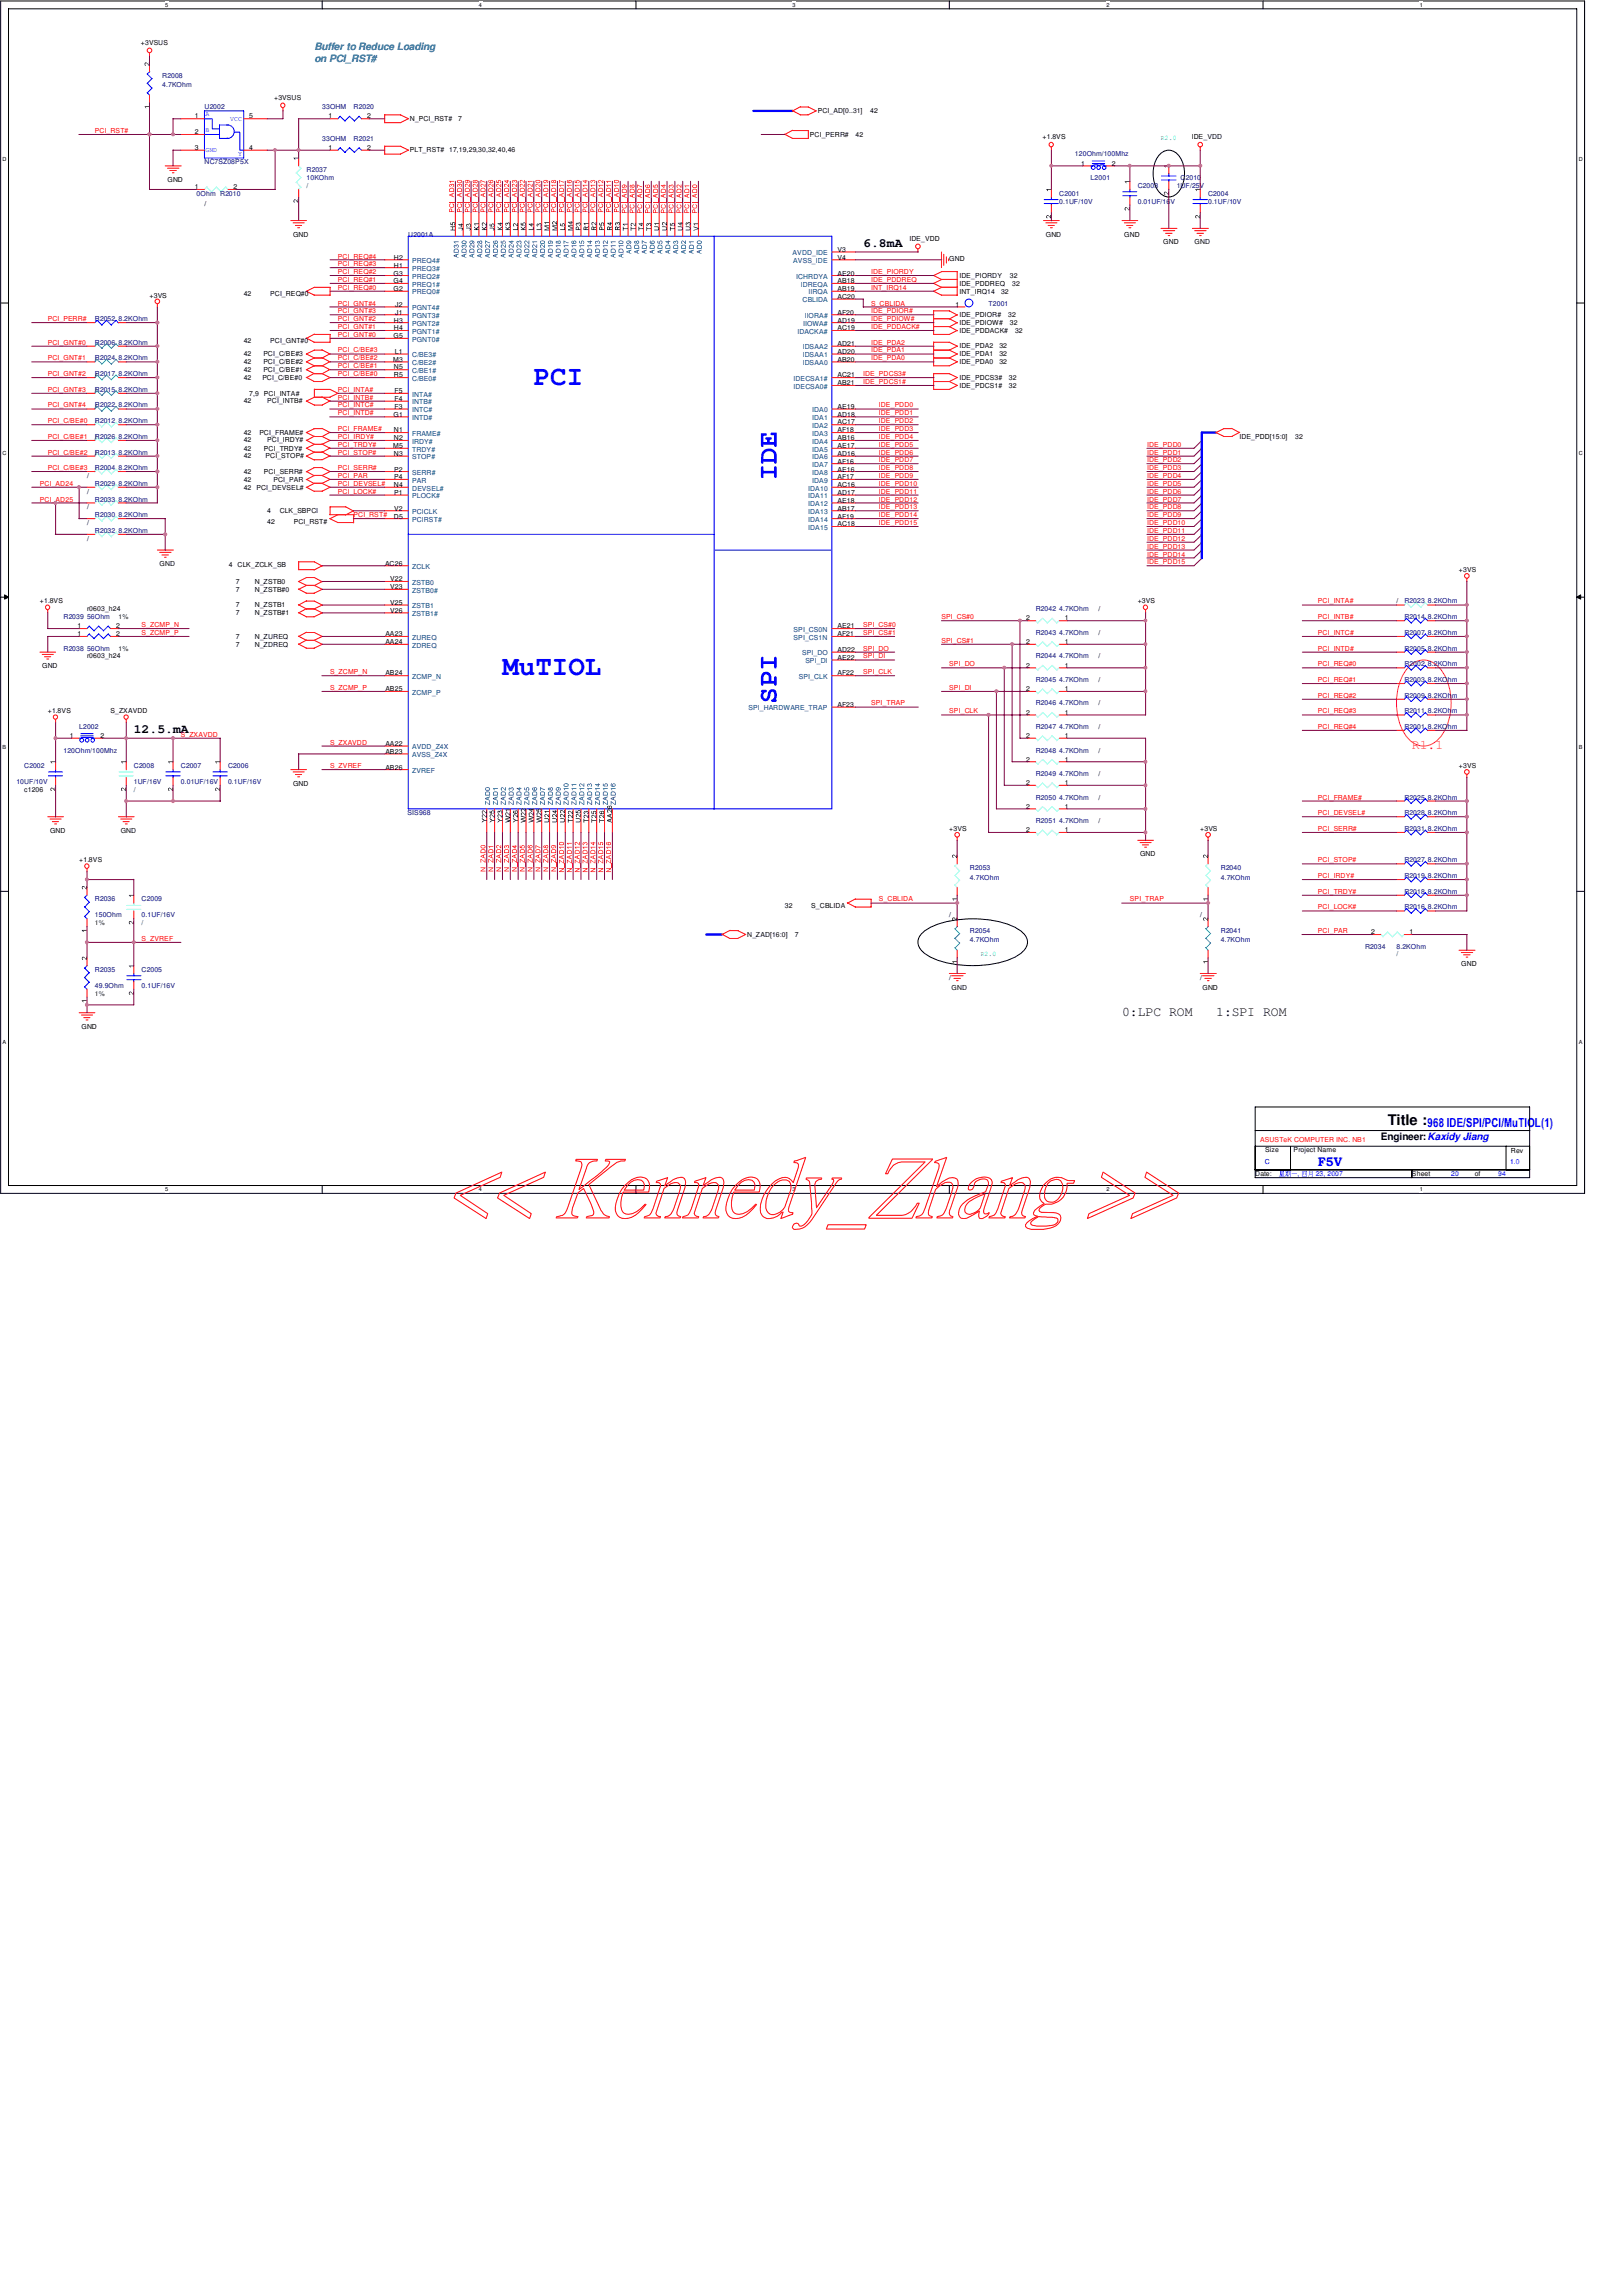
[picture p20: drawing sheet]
<svg xmlns="http://www.w3.org/2000/svg" width="210mm" height="297mm" viewBox="0 0 210 297" stroke-linecap="round" stroke-linejoin="round" font-family="sans-serif">
<defs><g id="words">
<g font-size="3.6" fill="#00f">
<text x="69.1" y="49.8">PCI</text>
<text x="65" y="87.3">MuTIOL</text>
</g>
<text font-size="1.9" x="179.6" y="145.5">Title :</text>
<text font-size="1.7" fill="#ff0080" x="182.7" y="96.9">R1.1</text>
<g font-size="1.7">
<text x="145.2" y="131.4">0:LPC ROM</text>
<text x="157.4" y="131.4">1:SPI ROM</text>
</g>
<g font-size="1.6">
<text x="111.7" y="31.9">6.8mA</text>
<text x="17.3" y="94.8">12.5.mA</text>
</g>
<g font-size="1.6" fill="#00f">
<text x="184.7" y="145.8">968 IDE/SPI/PCI/MuTIOL(1)</text>
<text x="170.6" y="150.8">F5V</text>
</g>
<g font-size="1.3" fill="#008080">
<text x="40.7" y="6.4">Buffer to Reduce Loading</text>
<text x="40.7" y="8">on PCI_RST#</text>
</g>
<text font-size="1.3" x="178.7" y="147.4">Engineer:Kaxidy Jiang</text>
<g font-size=".9">
<text x="18.2" y="5.8">+3VSUS</text>
<text x="25.2" y="15.3">1</text>
<text x="25.2" y="17.4">2</text>
<text x="32.3" y="15.3">5</text>
<text x="35.5" y="12.9">+3VSUS</text>
<text x="42.5" y="15.3">1</text>
<text x="47.5" y="15.3">2</text>
<text x="53" y="15.7">N_PCI_RST#</text>
<text x="59.3" y="15.7">7</text>
<text x="104.8" y="17.7">PCI_PERR#</text>
<text x="105.8" y="14.6">PCI_AD[0..31]</text>
<text x="110.7" y="17.7">42</text>
<text x="112.6" y="14.6">42</text>
<text x="134.9" y="18">+1.8VS</text>
<text x="154.2" y="18">IDE_VDD</text>
<text x="21.7" y="23.5">GND</text>
<text x="25.2" y="19.4">3</text>
<text x="32.3" y="19.4">4</text>
<text x="42.5" y="19.4">1</text>
<text x="47.5" y="19.4">2</text>
<text x="53" y="19.7">PLT_RST# 17,19,29,30,32,40,46</text>
<text x="139.9" y="21.4">1</text>
<text x="143.9" y="21.4">2</text>
<text x="25.2" y="24.5">1</text>
<text x="26.5" y="26.7">/</text>
<text x="30.2" y="24.5">2</text>
<text x="37.9" y="30.6">GND</text>
<text x="50.9" y="35.6">G3</text>
<text x="51" y="33.6">H2</text>
<text x="51" y="34.6">H1</text>
<text x="108.4" y="32.6">V3</text>
<text x="108.4" y="33.6">V4</text>
<text x="108.4" y="35.6">AE20</text>
<text x="117.7" y="31.2">IDE_VDD</text>
<text x="122.9" y="33.8">GND</text>
<text x="124.2" y="36">IDE_PIORDY</text>
<text x="130.7" y="36">32</text>
<text x="135.3" y="30.6">GND</text>
<text x="145.5" y="30.6">GND</text>
<text x="150.5" y="31.6">GND</text>
<text x="154.6" y="31.6">GND</text>
<text x="19.3" y="38.5">+3VS</text>
<text x="31.5" y="38.3">42</text>
<text x="35" y="38.3">PCI_REQ#0</text>
<text x="50.9" y="36.7">G4</text>
<text x="50.9" y="37.7">G2</text>
<text x="51" y="41.7">H3</text>
<text x="51.1" y="39.7">J2</text>
<text x="51.1" y="40.7">J1</text>
<text x="108.4" y="40.7">AF20</text>
<text x="108.4" y="41.7">AD19</text>
<text x="108.4" y="36.7">AB18</text>
<text x="108.4" y="37.7">AB19</text>
<text x="108.4" y="38.7">AC20</text>
<text x="123.7" y="39.7">1</text>
<text x="124.2" y="38">INT_IRQ14</text>
<text x="124.2" y="37">IDE_PDDREQ</text>
<text x="124.2" y="41.1">IDE_PDIOR#</text>
<text x="129.5" y="38">32</text>
<text x="130.5" y="41.1">32</text>
<text x="131" y="37">32</text>
<text x="12.3" y="46.8">/</text>
<text x="31.5" y="44.4">42</text>
<text x="31.5" y="47.1">42</text>
<text x="31.5" y="46.1">42</text>
<text x="34.1" y="47.1">PCI_C/BE#2</text>
<text x="34.1" y="46.1">PCI_C/BE#3</text>
<text x="35" y="44.4">PCI_GNT#0</text>
<text x="50.9" y="46.8">M3</text>
<text x="50.9" y="43.7">G5</text>
<text x="51" y="42.8">H4</text>
<text x="51" y="47.8">N5</text>
<text x="51.1" y="45.8">L1</text>
<text x="108.4" y="44.7">AD21</text>
<text x="108.4" y="45.8">AD20</text>
<text x="108.4" y="46.8">AB20</text>
<text x="108.4" y="42.8">AC19</text>
<text x="124.2" y="42.1">IDE_PDIOW#</text>
<text x="124.2" y="43.1">IDE_PDDACK#</text>
<text x="124.2" y="46.1">IDE_PDA1</text>
<text x="124.2" y="47.1">IDE_PDA0</text>
<text x="124.2" y="45.1">IDE_PDA2</text>
<text x="129.3" y="46.1">32</text>
<text x="129.3" y="47.1">32</text>
<text x="129.3" y="45.1">32</text>
<text x="130.7" y="42.1">32</text>
<text x="131.4" y="43.1">32</text>
<text x="12.3" y="50.9">/</text>
<text x="12.3" y="48.9">/</text>
<text x="12.3" y="52.9">/</text>
<text x="31.5" y="49.1">42</text>
<text x="31.5" y="52.2">42</text>
<text x="31.5" y="48.1">42</text>
<text x="32.3" y="51.2">7,9</text>
<text x="34" y="49.1">PCI_C/BE#0</text>
<text x="34.1" y="48.1">PCI_C/BE#1</text>
<text x="34.2" y="51.2">PCI_INTA#</text>
<text x="34.6" y="52.2">PCI_INTB#</text>
<text x="50.9" y="53.9">G1</text>
<text x="51" y="48.8">R5</text>
<text x="51.1" y="50.8">F5</text>
<text x="51.1" y="51.9">F4</text>
<text x="51.1" y="52.9">F3</text>
<text x="108.4" y="52.9">AE19</text>
<text x="108.4" y="53.9">AD18</text>
<text x="108.4" y="48.8">AC21</text>
<text x="108.4" y="49.8">AB21</text>
<text x="124.2" y="50.2">IDE_PDCS1#</text>
<text x="124.2" y="49.1">IDE_PDCS3#</text>
<text x="130.6" y="50.2">32</text>
<text x="130.6" y="49.1">32</text>
<text x="12.3" y="54.9">/</text>
<text x="12.3" y="59">/</text>
<text x="12.3" y="57">/</text>
<text x="31.5" y="57.2">42</text>
<text x="31.5" y="59.3">42</text>
<text x="31.5" y="56.3">42</text>
<text x="31.5" y="58.3">42</text>
<text x="33.6" y="56.3">PCI_FRAME#</text>
<text x="34.2" y="58.3">PCI_TRDY#</text>
<text x="34.4" y="59.3">PCI_STOP#</text>
<text x="34.6" y="57.2">PCI_IRDY#</text>
<text x="50.9" y="58">M5</text>
<text x="51" y="55.9">N1</text>
<text x="51" y="56.9">N2</text>
<text x="51" y="59">N3</text>
<text x="108.4" y="54.9">AC17</text>
<text x="108.4" y="55.9">AF18</text>
<text x="108.4" y="56.9">AB16</text>
<text x="108.4" y="58">AE17</text>
<text x="108.4" y="59">AD16</text>
<text x="108.4" y="60">AF16</text>
<text x="160.4" y="56.8">IDE_PDD[15:0]</text>
<text x="167.6" y="56.8">32</text>
<text x="11.3" y="65.9">/</text>
<text x="11.3" y="63.9">/</text>
<text x="11.3" y="61.8">/</text>
<text x="12.3" y="61">/</text>
<text x="31.5" y="63.4">42</text>
<text x="31.5" y="61.3">42</text>
<text x="31.5" y="62.4">42</text>
<text x="33.2" y="63.4">PCI_DEVSEL#</text>
<text x="34.2" y="61.3">PCI_SERR#</text>
<text x="35.4" y="62.4">PCI_PAR</text>
<text x="51" y="63">N4</text>
<text x="51" y="61">P2</text>
<text x="51" y="62">P4</text>
<text x="51" y="64.1">P1</text>
<text x="108.4" y="61">AE16</text>
<text x="108.4" y="62">AF17</text>
<text x="108.4" y="63">AC16</text>
<text x="108.4" y="64.1">AD17</text>
<text x="108.4" y="65.1">AE18</text>
<text x="11.3" y="67.9">/</text>
<text x="11.3" y="70">/</text>
<text x="34.6" y="66.4">4</text>
<text x="34.6" y="67.7">42</text>
<text x="36.2" y="66.4">CLK_SBPCI</text>
<text x="38" y="67.7">PCI_RST#</text>
<text x="51" y="67.1">D5</text>
<text x="51" y="66.1">V2</text>
<text x="108.4" y="66.1">AB17</text>
<text x="108.4" y="67.1">AF19</text>
<text x="108.4" y="68.1">AC18</text>
<text x="20.7" y="73.2">GND</text>
<text x="29.6" y="73.4">4 CLK_ZCLK_SB</text>
<text x="30.5" y="75.6">7</text>
<text x="30.5" y="76.5">7</text>
<text x="33" y="75.6">N_ZSTB0</text>
<text x="33" y="76.5">N_ZSTB#0</text>
<text x="49.8" y="73.2">AC26</text>
<text x="50.5" y="75.2">V22</text>
<text x="50.5" y="76.2">V23</text>
<text x="188.8" y="74">+3VS</text>
<text x="5.2" y="78.1">+1.8VS</text>
<text x="10" y="82.3">1</text>
<text x="10" y="81.3">1</text>
<text x="11.3" y="79.1">r0603_h24</text>
<text x="15" y="82.3">2</text>
<text x="15" y="81.3">2</text>
<text x="30.5" y="78.6">7</text>
<text x="30.5" y="79.6">7</text>
<text x="30.5" y="82.6">7</text>
<text x="30.5" y="83.7">7</text>
<text x="33" y="78.6">N_ZSTB1</text>
<text x="33" y="79.6">N_ZSTB#1</text>
<text x="33" y="82.6">N_ZUREQ</text>
<text x="33" y="83.7">N_ZDREQ</text>
<text x="49.9" y="82.3">AA23</text>
<text x="49.9" y="83.3">AA24</text>
<text x="50.5" y="78.2">V25</text>
<text x="50.5" y="79.2">V26</text>
<text x="108.4" y="81.3">AE21</text>
<text x="108.4" y="82.3">AF21</text>
<text x="132.8" y="83.3">2</text>
<text x="132.8" y="80.3">2</text>
<text x="137.8" y="83.3">1</text>
<text x="137.8" y="80.3">1</text>
<text x="142.2" y="82.1">/</text>
<text x="142.2" y="79.1">/</text>
<text x="147.2" y="78.1">+3VS</text>
<text x="180.7" y="78.1">/</text>
<text x="5.5" y="86.4">GND</text>
<text x="11.3" y="85.2">r0603_h24</text>
<text x="49.9" y="87.4">AB24</text>
<text x="49.9" y="89.4">AB25</text>
<text x="108.4" y="84.3">AD22</text>
<text x="108.4" y="87.4">AF22</text>
<text x="108.4" y="85.3">AE22</text>
<text x="132.8" y="89.4">2</text>
<text x="132.8" y="86.4">2</text>
<text x="137.8" y="89.4">1</text>
<text x="137.8" y="86.4">1</text>
<text x="142.2" y="88.2">/</text>
<text x="142.2" y="85.2">/</text>
<text x="6.2" y="92.3">+1.8VS</text>
<text x="9" y="95.5">1</text>
<text x="13" y="95.5">2</text>
<text x="14.3" y="92.3">S_ZXAVDD</text>
<text x="108.4" y="91.4">AF23</text>
<text x="132.8" y="92.5">2</text>
<text x="132.8" y="95.5">2</text>
<text x="137.8" y="92.5">1</text>
<text x="137.8" y="95.5">1</text>
<text x="142.2" y="91.3">/</text>
<text x="142.2" y="94.3">/</text>
<text x="37.9" y="101.6">GND</text>
<text x="49.9" y="96.5">AA22</text>
<text x="49.9" y="97.5">AB23</text>
<text x="49.9" y="99.6">AB26</text>
<text x="132.8" y="101.6">2</text>
<text x="132.8" y="98.6">2</text>
<text x="137.8" y="101.6">1</text>
<text x="137.8" y="98.6">1</text>
<text x="142.2" y="100.4">/</text>
<text x="142.2" y="97.4">/</text>
<text x="188.8" y="99.4">+3VS</text>
<text x="3.1" y="102.4">c1206</text>
<text x="6.5" y="107.7">GND</text>
<text x="15.6" y="107.7">GND</text>
<text x="122.9" y="107.5">+3VS</text>
<text x="132.8" y="104.6">2</text>
<text x="132.8" y="107.7">2</text>
<text x="137.8" y="104.6">1</text>
<text x="137.8" y="107.7">1</text>
<text x="142.2" y="103.5">/</text>
<text x="142.2" y="106.5">/</text>
<text x="155.3" y="107.5">+3VS</text>
<text x="10.2" y="111.5">+1.8VS</text>
<text x="147.5" y="110.7">GND</text>
<text x="101.6" y="117.4">32</text>
<text x="105" y="117.4">S_CBLIDA</text>
<text x="122.9" y="118.7">/</text>
<text x="155.3" y="118.7">/</text>
<text x="96.7" y="121.2">N_ZAD[16:0]</text>
<text x="102.9" y="121.2">7</text>
<text x="177.5" y="120.9">2</text>
<text x="182.4" y="120.9">1</text>
<text x="189.1" y="125">GND</text>
<text x="122.9" y="126.8">/</text>
<text x="123.1" y="128">GND</text>
<text x="155.3" y="126.8">/</text>
<text x="155.6" y="128">GND</text>
<text x="10.5" y="133.1">GND</text>
<text x="163.7" y="149.1">Size</text>
<text x="167.4" y="149.1">Project Name</text>
<text x="195.5" y="149.2">Rev</text>
<text x="162.4" y="152.1">Date:</text>
<text x="182.7" y="152.1">Sheet</text>
<text x="190.8" y="152.1">of</text>
</g>
<g font-size=".9" fill="#000080">
<text x="21" y="10.1">R2008</text>
<text x="21" y="11.3">4.7KOhm</text>
<text x="26.5" y="14.1">U2002</text>
<text x="41.7" y="14.1">33OHM</text>
<text x="45.8" y="14.1">R2020</text>
<text x="26.5" y="21.3">NC7SZ08P5X</text>
<text x="39.7" y="22.3">R2037</text>
<text x="39.7" y="23.3">10KOhm</text>
<text x="41.7" y="18.2">33OHM</text>
<text x="45.8" y="18.2">R2021</text>
<text x="139.1" y="20.2">120Ohm/100Mhz</text>
<text x="141.1" y="23.3">L2001</text>
<text x="152.8" y="23.3">C2010</text>
<text x="25.4" y="25.3">0Ohm R2010</text>
<text x="137.1" y="25.3">C2001</text>
<text x="137.1" y="26.3">0.1UF/10V</text>
<text x="147.2" y="24.3">C2003</text>
<text x="147.2" y="26.3">0.01UF/16V</text>
<text x="152.3" y="24.3">1UF/25V</text>
<text x="156.3" y="25.3">C2004</text>
<text x="156.3" y="26.3">0.1UF/10V</text>
<text x="52.8" y="30.6">U2001A</text>
<text x="12.3" y="41.6">R2052 8.2KOhm</text>
<text x="127.9" y="39.5">T2001</text>
<text x="12.3" y="44.6">R2006 8.2KOhm</text>
<text x="12.3" y="46.6">R2024 8.2KOhm</text>
<text x="12.3" y="48.6">R2017 8.2KOhm</text>
<text x="12.3" y="52.7">R2022 8.2KOhm</text>
<text x="12.3" y="50.7">R2015 8.2KOhm</text>
<text x="12.3" y="58.8">R2013 8.2KOhm</text>
<text x="12.3" y="56.8">R2026 8.2KOhm</text>
<text x="12.3" y="54.7">R2012 8.2KOhm</text>
<text x="12.3" y="64.9">R2033 8.2KOhm</text>
<text x="12.3" y="62.9">R2029 8.2KOhm</text>
<text x="12.3" y="60.8">R2004 8.2KOhm</text>
<text x="12.3" y="66.9">R2030 8.2KOhm</text>
<text x="12.3" y="69">R2032 8.2KOhm</text>
<text x="8.2" y="80.1">R2039 56Ohm</text>
<text x="134" y="82.1">R2043 4.7KOhm</text>
<text x="134" y="79.1">R2042 4.7KOhm</text>
<text x="181.7" y="80.1">R2014 8.2KOhm</text>
<text x="181.7" y="82.1">R2007 8.2KOhm</text>
<text x="181.7" y="78.1">R2023 8.2KOhm</text>
<text x="8.2" y="84.2">R2038 56Ohm</text>
<text x="134" y="88.2">R2045 4.7KOhm</text>
<text x="134" y="85.2">R2044 4.7KOhm</text>
<text x="181.7" y="86.2">R2002 8.2KOhm</text>
<text x="181.7" y="88.2">R2003 8.2KOhm</text>
<text x="181.7" y="84.2">R2005 8.2KOhm</text>
<text x="10.2" y="94.3">L2002</text>
<text x="134" y="91.3">R2046 4.7KOhm</text>
<text x="134" y="94.3">R2047 4.7KOhm</text>
<text x="181.7" y="94.3">R2001 8.2KOhm</text>
<text x="181.7" y="90.3">R2009 8.2KOhm</text>
<text x="181.7" y="92.3">R2011 8.2KOhm</text>
<text x="2.1" y="101.4">10UF/10V</text>
<text x="3.1" y="99.4">C2002</text>
<text x="8.2" y="97.4">120Ohm/100Mhz</text>
<text x="17.3" y="99.4">C2008</text>
<text x="17.3" y="101.4">1UF/16V</text>
<text x="23.4" y="99.4">C2007</text>
<text x="23.4" y="101.4">0.01UF/16V</text>
<text x="29.5" y="99.4">C2006</text>
<text x="29.5" y="101.4">0.1UF/16V</text>
<text x="134" y="100.4">R2049 4.7KOhm</text>
<text x="134" y="97.4">R2048 4.7KOhm</text>
<text x="52.7" y="105.5">SIS968</text>
<text x="134" y="103.5">R2050 4.7KOhm</text>
<text x="134" y="106.5">R2051 4.7KOhm</text>
<text x="181.7" y="107.5">R2031 8.2KOhm</text>
<text x="181.7" y="103.5">R2025 8.2KOhm</text>
<text x="181.7" y="105.5">R2028 8.2KOhm</text>
<text x="125.5" y="112.6">R2053</text>
<text x="125.5" y="113.8">4.7KOhm</text>
<text x="158" y="112.6">R2040</text>
<text x="158" y="113.8">4.7KOhm</text>
<text x="181.7" y="113.6">R2019 8.2KOhm</text>
<text x="181.7" y="111.5">R2027 8.2KOhm</text>
<text x="12.3" y="116.6">R2036</text>
<text x="12.3" y="118.7">150Ohm</text>
<text x="18.3" y="116.6">C2009</text>
<text x="18.3" y="118.7">0.1UF/16V</text>
<text x="181.7" y="115.6">R2018 8.2KOhm</text>
<text x="181.7" y="117.6">R2016 8.2KOhm</text>
<text x="12.3" y="125.8">R2035</text>
<text x="18.3" y="125.8">C2005</text>
<text x="125.5" y="120.7">R2054</text>
<text x="125.5" y="121.9">4.7KOhm</text>
<text x="158" y="120.7">R2041</text>
<text x="158" y="121.9">4.7KOhm</text>
<text x="176.7" y="122.7">R2034</text>
<text x="180.7" y="122.7">8.2KOhm</text>
<text x="12.3" y="127.8">49.9Ohm</text>
<text x="18.3" y="127.8">0.1UF/16V</text>
</g>
<g font-size=".9" fill="#f00">
<text x="12.3" y="17.2">PCI_RST#</text>
<text x="43.7" y="33.4">PCI_REQ#4</text>
<text x="43.7" y="34.5">PCI_REQ#3</text>
<text x="43.7" y="35.5">PCI_REQ#2</text>
<text x="112.7" y="35.5">IDE_PIORDY</text>
<text x="6.2" y="41.6">PCI_PERR#</text>
<text x="43.7" y="36.5">PCI_REQ#1</text>
<text x="43.7" y="37.5">PCI_REQ#0</text>
<text x="43.7" y="39.5">PCI_GNT#4</text>
<text x="43.7" y="40.6">PCI_GNT#3</text>
<text x="43.7" y="41.6">PCI_GNT#2</text>
<text x="112.7" y="36.5">IDE_PDDREQ</text>
<text x="112.7" y="37.5">INT_IRQ14</text>
<text x="112.7" y="40.6">IDE_PDIOR#</text>
<text x="112.7" y="41.6">IDE_PDIOW#</text>
<text x="112.7" y="39.5">S_CBLIDA</text>
<text x="6.2" y="44.6">PCI_GNT#0</text>
<text x="6.2" y="46.6">PCI_GNT#1</text>
<text x="43.7" y="42.6">PCI_GNT#1</text>
<text x="43.7" y="43.6">PCI_GNT#0</text>
<text x="43.7" y="45.6">PCI_C/BE#3</text>
<text x="43.7" y="46.6">PCI_C/BE#2</text>
<text x="43.7" y="47.6">PCI_C/BE#1</text>
<text x="112.7" y="42.6">IDE_PDDACK#</text>
<text x="112.7" y="44.6">IDE_PDA2</text>
<text x="112.7" y="45.6">IDE_PDA1</text>
<text x="112.7" y="46.6">IDE_PDA0</text>
<text x="6.2" y="48.6">PCI_GNT#2</text>
<text x="6.2" y="50.7">PCI_GNT#3</text>
<text x="6.2" y="52.7">PCI_GNT#4</text>
<text x="43.7" y="48.6">PCI_C/BE#0</text>
<text x="43.7" y="51.7">PCI_INTB#</text>
<text x="43.7" y="52.7">PCI_INTC#</text>
<text x="43.7" y="53.7">PCI_INTD#</text>
<text x="43.7" y="50.7">PCI_INTA#</text>
<text x="111.7" y="48.6">IDE_PDCS3#</text>
<text x="111.7" y="49.7">IDE_PDCS1#</text>
<text x="113.7" y="52.7">IDE_PDD0</text>
<text x="113.7" y="53.7">IDE_PDD1</text>
<text x="6.2" y="54.7">PCI_C/BE#0</text>
<text x="6.2" y="56.8">PCI_C/BE#1</text>
<text x="6.2" y="58.8">PCI_C/BE#2</text>
<text x="43.7" y="58.8">PCI_STOP#</text>
<text x="43.7" y="55.8">PCI_FRAME#</text>
<text x="43.7" y="56.8">PCI_IRDY#</text>
<text x="43.7" y="57.8">PCI_TRDY#</text>
<text x="113.7" y="54.7">IDE_PDD2</text>
<text x="113.7" y="55.8">IDE_PDD3</text>
<text x="113.7" y="56.8">IDE_PDD4</text>
<text x="113.7" y="57.8">IDE_PDD5</text>
<text x="113.7" y="58.8">IDE_PDD6</text>
<text x="113.7" y="59.8">IDE_PDD7</text>
<text x="148.5" y="57.8">IDE_PDD0</text>
<text x="148.5" y="59.8">IDE_PDD2</text>
<text x="148.5" y="58.8">IDE_PDD1</text>
<text x="5.2" y="62.9">PCI_AD24</text>
<text x="5.2" y="64.9">PCI_AD25</text>
<text x="6.2" y="60.8">PCI_C/BE#3</text>
<text x="43.7" y="60.8">PCI_SERR#</text>
<text x="43.7" y="61.8">PCI_PAR</text>
<text x="43.7" y="62.9">PCI_DEVSEL#</text>
<text x="43.7" y="63.9">PCI_LOCK#</text>
<text x="113.7" y="60.8">IDE_PDD8</text>
<text x="113.7" y="61.8">IDE_PDD9</text>
<text x="113.7" y="62.9">IDE_PDD10</text>
<text x="113.7" y="63.9">IDE_PDD11</text>
<text x="113.7" y="64.9">IDE_PDD12</text>
<text x="113.7" y="65.9">IDE_PDD13</text>
<text x="148.5" y="61.8">IDE_PDD4</text>
<text x="148.5" y="63.9">IDE_PDD6</text>
<text x="148.5" y="62.9">IDE_PDD5</text>
<text x="148.5" y="65.9">IDE_PDD8</text>
<text x="148.5" y="60.8">IDE_PDD3</text>
<text x="148.5" y="64.9">IDE_PDD7</text>
<text x="45.8" y="66.9">PCI_RST#</text>
<text x="113.7" y="66.9">IDE_PDD14</text>
<text x="113.7" y="67.9">IDE_PDD15</text>
<text x="148.5" y="70">IDE_PDD12</text>
<text x="148.5" y="71">IDE_PDD13</text>
<text x="148.5" y="69">IDE_PDD11</text>
<text x="148.5" y="66.9">IDE_PDD9</text>
<text x="148.5" y="67.9">IDE_PDD10</text>
<text x="148.5" y="73">IDE_PDD15</text>
<text x="148.5" y="72">IDE_PDD14</text>
<text x="18.3" y="82.1">S_ZCMP_P</text>
<text x="18.3" y="81.1">S_ZCMP_N</text>
<text x="111.7" y="81.1">SPI_CS#0</text>
<text x="111.7" y="82.1">SPI_CS#1</text>
<text x="121.8" y="80.1">SPI_CS#0</text>
<text x="121.8" y="83.1">SPI_CS#1</text>
<text x="170.6" y="78.1">PCI_INTA#</text>
<text x="170.6" y="80.1">PCI_INTB#</text>
<text x="170.6" y="82.1">PCI_INTC#</text>
<text x="42.7" y="87.2">S_ZCMP_N</text>
<text x="42.7" y="89.2">S_ZCMP_P</text>
<text x="111.7" y="84.2">SPI_DO</text>
<text x="111.7" y="85.2">SPI_DI</text>
<text x="111.7" y="87.2">SPI_CLK</text>
<text x="122.9" y="86.2">SPI_DO</text>
<text x="122.9" y="89.2">SPI_DI</text>
<text x="170.6" y="86.2">PCI_REQ#0</text>
<text x="170.6" y="88.2">PCI_REQ#1</text>
<text x="170.6" y="84.2">PCI_INTD#</text>
<text x="23.4" y="95.3">S_ZXAVDD</text>
<text x="112.7" y="91.3">SPI_TRAP</text>
<text x="122.9" y="92.3">SPI_CLK</text>
<text x="170.6" y="90.3">PCI_REQ#2</text>
<text x="170.6" y="92.3">PCI_REQ#3</text>
<text x="170.6" y="94.3">PCI_REQ#4</text>
<text x="42.7" y="96.4">S_ZXAVDD</text>
<text x="42.7" y="99.4">S_ZVREF</text>
<text x="170.6" y="107.5">PCI_SERR#</text>
<text x="170.6" y="103.5">PCI_FRAME#</text>
<text x="170.6" y="105.5">PCI_DEVSEL#</text>
<text x="170.6" y="111.5">PCI_STOP#</text>
<text x="170.6" y="113.6">PCI_IRDY#</text>
<text x="113.7" y="116.6">S_CBLIDA</text>
<text x="146.2" y="116.6">SPI_TRAP</text>
<text x="170.6" y="115.6">PCI_TRDY#</text>
<text x="170.6" y="117.6">PCI_LOCK#</text>
<text x="18.3" y="121.7">S_ZVREF</text>
<text x="170.6" y="120.7">PCI_PAR</text>
<text x="163.1" y="147.7">ASUSTeK COMPUTER INC. NB1</text>
</g>
<g font-size=".9" fill="#00f">
<text x="26.6" y="15.1">A</text>
<text x="26.6" y="17.1">B</text>
<text x="29.8" y="15.7">VCC</text>
<text x="26.6" y="19.7">GND</text>
<text x="30.8" y="20.2">Y</text>
<text x="163.7" y="150.5">C</text>
<text x="167.9" y="152.1">,</text>
<text x="170.3" y="152.1">23, 2007</text>
<text x="187.8" y="152.1">20</text>
<text x="193.9" y="152.1">94</text>
<text x="195.4" y="150.6">1.0</text>
</g>
<g font-size=".9" fill="#0f0">
<text x="150.2" y="18.1">R2.0</text>
<text x="126.9" y="123.7">R2.0</text>
</g>
<g font-size=".9" fill="#008000">
<text x="39.7" y="24.3">/</text>
<text x="15.3" y="80.1">1%</text>
<text x="15.3" y="84.2">1%</text>
<text x="17.3" y="102.4">/</text>
<text x="12.3" y="119.7">1%</text>
<text x="18.3" y="119.7">/</text>
<text x="180.7" y="123.7">/</text>
<text x="12.3" y="128.8">1%</text>
</g>
<g font-size=".9" fill="#004080">
<text x="53.3" y="34">PREQ4#</text>
<text x="53.3" y="35.1">PREQ3#</text>
<text x="102.6" y="33">AVDD_IDE</text>
<text x="102.7" y="34">AVSS_IDE</text>
<text x="53.3" y="36.1">PREQ2#</text>
<text x="53.3" y="37.1">PREQ1#</text>
<text x="53.3" y="38.1">PREQ0#</text>
<text x="53.3" y="40.1">PGNT4#</text>
<text x="53.3" y="41.1">PGNT3#</text>
<text x="103" y="36.1">ICHRDYA</text>
<text x="103.6" y="37.1">IDREQA</text>
<text x="103.8" y="39.1">CBLIDA</text>
<text x="104.1" y="41.1">IIORA#</text>
<text x="104.6" y="38.1">IIRQA</text>
<text x="53.3" y="42.2">PGNT2#</text>
<text x="53.3" y="43.2">PGNT1#</text>
<text x="53.3" y="44.2">PGNT0#</text>
<text x="53.3" y="46.2">C/BE3#</text>
<text x="53.3" y="47.2">C/BE2#</text>
<text x="103.2" y="43.2">IDACKA#</text>
<text x="103.9" y="45.2">IDSAA2</text>
<text x="103.9" y="46.2">IDSAA1</text>
<text x="103.9" y="47.2">IDSAA0</text>
<text x="103.9" y="42.2">IIOWA#</text>
<text x="53.3" y="48.3">C/BE1#</text>
<text x="53.3" y="49.3">C/BE0#</text>
<text x="53.3" y="51.3">INTA#</text>
<text x="53.3" y="52.3">INTB#</text>
<text x="53.3" y="53.3">INTC#</text>
<text x="102.7" y="49.3">IDECSA1#</text>
<text x="102.7" y="50.3">IDECSA0#</text>
<text x="105.1" y="53.3">IDA0</text>
<text x="53.3" y="54.4">INTD#</text>
<text x="53.3" y="56.4">FRAME#</text>
<text x="53.3" y="57.4">IRDY#</text>
<text x="53.3" y="58.4">TRDY#</text>
<text x="53.3" y="59.4">STOP#</text>
<text x="105.1" y="54.4">IDA1</text>
<text x="105.1" y="55.4">IDA2</text>
<text x="105.1" y="56.4">IDA3</text>
<text x="105.1" y="57.4">IDA4</text>
<text x="105.1" y="58.4">IDA5</text>
<text x="105.1" y="59.4">IDA6</text>
<text x="53.3" y="61.4">SERR#</text>
<text x="53.3" y="62.4">PAR</text>
<text x="53.3" y="63.5">DEVSEL#</text>
<text x="53.3" y="64.5">PLOCK#</text>
<text x="104.6" y="63.5">IDA10</text>
<text x="104.6" y="64.5">IDA11</text>
<text x="104.6" y="65.5">IDA12</text>
<text x="105.1" y="60.4">IDA7</text>
<text x="105.1" y="61.4">IDA8</text>
<text x="105.1" y="62.4">IDA9</text>
<text x="53.3" y="66.5">PCICLK</text>
<text x="53.3" y="67.5">PCIRST#</text>
<text x="104.6" y="66.5">IDA13</text>
<text x="104.6" y="67.5">IDA14</text>
<text x="104.6" y="68.5">IDA15</text>
<text x="53.3" y="73.6">ZCLK</text>
<text x="53.3" y="75.6">ZSTB0</text>
<text x="53.3" y="76.7">ZSTB0#</text>
<text x="53.3" y="78.7">ZSTB1</text>
<text x="53.3" y="79.7">ZSTB1#</text>
<text x="53.3" y="82.8">ZUREQ</text>
<text x="53.3" y="83.8">ZDREQ</text>
<text x="102.7" y="81.7">SPI_CS0N</text>
<text x="102.7" y="82.8">SPI_CS1N</text>
<text x="53.3" y="87.8">ZCMP_N</text>
<text x="53.3" y="89.9">ZCMP_P</text>
<text x="103.4" y="87.8">SPI_CLK</text>
<text x="103.8" y="84.8">SPI_DO</text>
<text x="104.2" y="85.8">SPI_DI</text>
<text x="96.9" y="91.9">SPI_HARDWARE_TRAP</text>
<text x="53.3" y="96.9">AVDD_Z4X</text>
<text x="53.3" y="98">AVSS_Z4X</text>
<text x="53.3" y="100">ZVREF</text>
</g>
<g font-size=".7">
<text x="21.4" y=".9">5</text>
<text x="62" y=".9">4</text>
<text x="102.6" y=".9">3</text>
<text x="143.2" y=".9">2</text>
<text x="183.7" y=".9">1</text>
<text x=".3" y="20.8">D</text>
<text x="204.3" y="20.8">D</text>
<text x=".3" y="58.9">C</text>
<text x="204.3" y="58.9">C</text>
<text x=".3" y="96.9">B</text>
<text x="204.3" y="96.9">B</text>
<text x=".3" y="135">A</text>
<text x="204.3" y="135">A</text>
<text x="21.4" y="154.1">5</text>
<text x="62" y="154.1">4</text>
<text x="102.6" y="154.1">3</text>
<text x="143.2" y="154.1">2</text>
<text x="183.7" y="154.1">1</text>
</g>
</g></defs>
<path d="M.1 .1h205v154.3h-205zM1.1 1.1h202.9v152.3h-202.9z" fill="none" stroke="#000" stroke-width=".13"/>
<g fill="#fff">
<path d="M21.4 .2h.4v.9h-.4z"/>
<path d="M21.4 153.5h.4v.8h-.4z"/>
</g>
<path d="M41.7 .1v1M41.7 153.4v1" fill="none" stroke="#000" stroke-width=".13"/>
<g fill="#fff">
<path d="M62 .2h.4v.9h-.4z"/>
<path d="M62 153.5h.4v.8h-.4z"/>
</g>
<path d="M82.3 .1v1M82.3 153.4v1" fill="none" stroke="#000" stroke-width=".13"/>
<g fill="#fff">
<path d="M102.5 .2h.5v.9h-.5z"/>
<path d="M102.5 153.5h.5v.8h-.5z"/>
</g>
<path d="M122.9 .1v1M122.9 153.4v1" fill="none" stroke="#000" stroke-width=".13"/>
<g fill="#fff">
<path d="M143.1 .2h.5v.9h-.5z"/>
<path d="M143.1 153.5h.5v.8h-.5z"/>
</g>
<path d="M163.4 .1v1M163.4 153.4v1" fill="none" stroke="#000" stroke-width=".13"/>
<g fill="#fff">
<path d="M183.7 .2h.4v.9h-.4z"/>
<path d="M183.7 153.5h.4v.8h-.4z"/>
<path d="M.3 20.2h.5v.8h-.5z"/>
<path d="M204.3 20.2h.5v.8h-.5z"/>
<path d="M.3 58.2h.5v.9h-.5z"/>
<path d="M204.3 58.2h.5v.9h-.5z"/>
</g>
<path d="M.1 39.2h1M204 39.2h1.1" fill="none" stroke="#000" stroke-width=".13"/>
<g fill="#fff">
<path d="M.3 96.3h.5v.8h-.5z"/>
<path d="M204.3 96.3h.5v.8h-.5z"/>
</g>
<path d="M.1 77.3h1M.6 77l.5 .3-.5 .2zM204 77.3l.6-.3v.5zM204 77.3h1.1" fill="none" stroke="#000" stroke-width=".13"/>
<path d="M.6 77l.5 .3-.5 .2zM204 77.3l.6-.3v.5z" fill="#000"/>
<g fill="#fff">
<path d="M.3 134.3h.5v.9h-.5z"/>
<path d="M204.3 134.3h.5v.9h-.5z"/>
</g>
<path d="M150 20.1a1.63 1.63 0 0 1 2.8 .5 3.9 3.9 0 0 1-.7 4.6 1.64 1.64 0 0 1-2.4-.9 4.2 4.2 0 0 1 .3-4.2zM.1 115.3h1M204 115.3h1.1M119.6 120.5a10.3 10.3 0 0 1 6.3-1.6 11.1 11.1 0 0 1 6.1 1.5 1.66 1.66 0 0 1 .2 2.9 10.1 10.1 0 0 1-6.3 1.6 11 11 0 0 1-6.3-1.6 1.62 1.62 0 0 1 0-2.8z" fill="none" stroke="#000" stroke-width=".13"/>
<path d="M182.4 86.1a2.58 2.58 0 0 1 4.1 .6 7.8 7.8 0 0 1 0 8.5 2.64 2.64 0 0 1-4.5 0 8 8 0 0 1 0-8.5z" fill="none" stroke="#ff0080" stroke-width=".13"/>
<g fill="#00f">
<path d="M167.1 151.8h.7h.1z"/>
<path d="M165.7 151.5l.4 .1zM165.7 151.6l.4 .1zM165.7 151.8h.4zM165.7 151.5v.3zM166.1 151.5v.3zM165.7 151.8l-.2 .3 .3-.3zM165.7 151.9l.5 .1-.1-.1zM165.7 152.1h.5l-.1-.1zM165.9 151.8v.4v-.4zM165.5 152.2l.8 .1-.1-.1z"/>
<path d="M166.4 151.7l.2 .1zM166.4 151.9h.2zM166.8 151.5l.2 .1zM166.8 151.7l.2 .1zM166.8 151.9l.2 .1zM166.3 151.6h.5h-.1zM166.4 151.5l.1 .6v-.6zM166.6 151.5l.1 .6v-.6zM166.3 152l.5 .1-.1-.1zM166.4 152.1l-.1 .2 .2-.2zM166.5 152.1l.2 .1zM166.8 151.5v.4l-.1 .4 .1-.4v-.4zM167 151.5v.7h-.2l.2 .1 .1-.7z"/>
<path d="M168.5 151.5l.6 .1zM168.5 152.1l.6 .1zM168.5 151.5v.7zM169.1 151.5v.7l.1-.6zM168.7 151.6l-.1 .5 .1-.3zM168.9 151.6v.4h.1v-.2v.1h-.1z"/>
<path d="M169.4 151.5h.4zM169.4 151.7l.4 .1zM169.4 151.9h.4zM169.4 151.5v.4l-.1 .4 .2-.5v-.3zM169.8 151.5v.7h-.2l.2 .1 .1-.8z"/>
</g>
<path d="M162.4 143.2h35.6v9.2h-35.6zM162.4 151.3h35.6M162.4 148.3h4.6v3M162.4 146.3h35.6M167.1 148.3h30.9M182.7 151.3v1.1M194.9 148.3v3" fill="none" stroke="#000" stroke-width=".13"/>
<g fill="#f00">
<path d="M62.2 112.2h.6v.1l-.5 .3h.5v.1h-.6v-.1l.5-.3h-.5z"/>
<path d="M62.9 111.6h.1v.5h-.1z"/>
<path d="M62.2 111.1l.5 .4v-.4h.1v.5l-.5-.4v.4h-.1z"/>
<path d="M63.2 112.2h.6v.1l-.5 .3h.5v.1h-.6v-.1l.5-.3h-.5z"/>
<path d="M63.9 111.6h.2v.5h-.2z"/>
<path d="M63.2 111.1l.6 .4v-.4v.5l-.5-.4v.4h-.1z"/>
<path d="M63.2 109.5h.6v.1h-.5l.2 .1h-.1z"/>
<path d="M64.2 112.2h.7v.1l-.6 .3h.6v.1h-.7v-.1l.5-.3h-.5z"/>
<path d="M64.9 111.6h.2v.5h-.2z"/>
<path d="M64.2 111.1l.6 .4v-.4h.1v.5l-.6-.4v.4h-.1z"/>
<path d="M64.3 109.4a.37 .37 0 0 1 .5 .2v-.3h.1v.5l-.2-.1a.3 .3 0 0 0-.4-.3l.1 .4-.2-.2z"/>
<path d="M65.2 112.2h.7v.1l-.5 .3h.5v.1h-.7v-.1l.5-.3h-.5z"/>
<path d="M66 111.6h.1v.5h-.1z"/>
<path d="M65.2 111.1l.6 .4v-.4h.1v.5l-.6-.4v.4h-.1z"/>
<path d="M65.3 109.4h.2v.1a.17 .17 0 0 1 .2-.2 .18 .18 0 0 1 .2 .3l-.2 .2v-.1a.13 .13 0 0 0 .1-.2 .13 .13 0 0 0-.2-.1v.2h-.1v-.1a.12 .12 0 0 0-.2 0 .12 .12 0 0 0 .1 .2v.1l-.2-.2z"/>
<path d="M66.3 112.2h.6v.1l-.5 .3h.5v.1h-.6v-.1l.5-.3h-.5z"/>
<path d="M66.9 111.6h.2v.5h-.2z"/>
<path d="M66.3 111.1l.5 .4v-.4h.1v.5l-.6-.4v.4z"/>
<path d="M67.3 112.2h.6v.1l-.5 .3h.5v.1h-.6v-.1l.5-.3h-.5z"/>
<path d="M67.9 111.6h.2v.5h-.2z"/>
<path d="M67.3 111.1l.5 .4v-.4h.1v.5l-.5-.4v.4h-.1z"/>
<path d="M67.3 109.4h.1v.2h.1a.21 .21 0 0 1 .2-.2 .21 .21 0 0 1 .2 .1 .21 .21 0 0 1-.2 .3l.1-.4-.2 .1v.3l-.3-.1z"/>
<path d="M68.3 112.2h.6v.1l-.5 .3h.5v.1h-.6v-.1l.5-.3h-.5z"/>
<path d="M69 111.6h.1v.5h-.1z"/>
<path d="M68.3 111.1l.5 .4v-.4h.1v.5l-.5-.4v.4h-.1z"/>
<path d="M69.3 112.2h.6v.1l-.5 .3h.5v.1h-.6v-.1l.5-.3h-.5z"/>
<path d="M70 111.6h.1v.5h-.1z"/>
<path d="M69.3 111.1l.5 .4v-.4h.1v.5l-.5-.4v.4h-.1z"/>
<path d="M69.3 109.3l.6 .3v.1l-.5-.3v.4h-.1z"/>
<path d="M70.3 112.2h.7v.1l-.6 .3h.6v.1h-.7v-.1l.5-.3h-.5z"/>
<path d="M71 111.6h.1v.5h-.1z"/>
<path d="M70.3 111.1l.6 .4v-.4h.1v.5l-.6-.4v.4h-.1z"/>
<path d="M71.3 112.2h.7v.1l-.5 .3h.5v.1h-.7v-.1l.5-.3h-.5z"/>
<path d="M72 111.6h.1v.5h-.1z"/>
<path d="M71.3 111.1l.6 .4v-.4h.1v.5l-.6-.4v.4h-.1z"/>
<path d="M72.3 112.3h.7v.1l-.5 .3h.5v.1h-.7v-.1l.6-.3h-.6z"/>
<path d="M73 111.7h.2v.5h-.2z"/>
<path d="M72.3 111.2l.6 .4v-.4h.1v.5l-.6-.4v.4h-.1z"/>
<path d="M72.3 109.6h.7h-.5v.2z"/>
<path d="M73.4 112.3h.6v.1l-.5 .3h.5v.1h-.6v-.1l.5-.3h-.5z"/>
<path d="M74 111.7h.2v.5h-.2z"/>
<path d="M73.4 111.2l.5 .4v-.4h.1v.5l-.6-.4v.4z"/>
<path d="M73.4 109.6h.6h-.5v.2z"/>
<path d="M73.4 109.1h.6h-.5v.2z"/>
<path d="M74.4 112.3h.6v.1l-.5 .3h.5v.1h-.6v-.1l.5-.3h-.5z"/>
<path d="M75.1 111.7h.1v.5h-.1z"/>
<path d="M74.4 111.2l.5 .4v-.4h.1v.5l-.5-.4v.4h-.1z"/>
<path d="M74.4 109.6h.6h-.5l.1 .2h-.1z"/>
<path d="M74.4 109a.44 .44 0 0 1 .5 .3v-.4h.1v.4h-.1a.3 .3 0 0 0-.4-.2v.2l-.1-.1z"/>
<path d="M75.4 112.3h.6v.1l-.5 .3h.5v.1h-.6v-.1l.5-.3h-.5z"/>
<path d="M76.1 111.7h.1v.5h-.1z"/>
<path d="M75.4 111.2l.5 .4v-.4h.1v.5l-.5-.4v.4h-.1z"/>
<path d="M75.4 109.6h.6h-.5l.1 .2h-.1z"/>
<path d="M75.4 109.1l.1-.1a.16 .16 0 0 0 .2 0 .16 .16 0 0 0 .1-.1 .21 .21 0 0 1 .2 .2 .21 .21 0 0 1-.1 .2 .12 .12 0 0 0 0-.2 .12 .12 0 0 0-.1-.1 .12 .12 0 0 0-.1 .2l-.2-.1v.1l.1 .1h-.1z"/>
<path d="M76.4 112.3h.6v.1l-.5 .3h.5v.1h-.6v-.1l.5-.3h-.5z"/>
<path d="M77.1 111.7h.1v.5h-.1z"/>
<path d="M76.4 111.2l.5 .4 .1-.4v.5l-.5-.4v.4h-.1z"/>
<path d="M76.4 109.6h.6h-.5l.1 .2h-.1z"/>
<path d="M77.4 112.3h.7v.1l-.5 .3h.5v.1h-.7v-.1l.5-.3h-.5z"/>
<path d="M78.1 111.7h.1v.5h-.1z"/>
<path d="M77.4 111.2l.5 .4 .1-.4h.1v.5l-.6-.4v.4h-.1z"/>
<path d="M77.4 109.6h.7h-.5v.2z"/>
<path d="M77.4 109h.1v.2l.2 .1a.21 .21 0 0 1 .1-.3 .21 .21 0 0 1 .2 .1 .21 .21 0 0 1-.1 .2 .13 .13 0 0 0 .1-.2 .13 .13 0 0 0-.2-.1 .13 .13 0 0 0-.1 .2l.1 .1h-.4z"/>
<path d="M78.4 112.3h.7v.1l-.6 .3h.6v.1h-.7v-.1l.6-.3h-.6z"/>
<path d="M79.1 111.7h.1v.5h-.1z"/>
<path d="M78.4 111.2l.6 .4v-.4h.1v.5l-.6-.4v.4h-.1z"/>
<path d="M78.4 109.6h.7h-.5l.1 .2h-.1z"/>
<path d="M58.2 26.4l.1-.1v.1a.21 .21 0 0 0 0 .3 .21 .21 0 0 0 .3 0 .21 .21 0 0 0-.1-.3v-.1a.3 .3 0 0 1 .2 .5 .3 .3 0 0 1-.5 .1 .3 .3 0 0 1 0-.5z"/>
<path d="M58.1 26.1h.7v.1h-.7z"/>
<path d="M58.8 25.5h.2v.5h-.2z"/>
<path d="M58.2 23.8l.2 .1a.18 .18 0 0 1 .3-.1 .18 .18 0 0 1 .1 .3l-.2 .1 .1-.3h-.2v.1h-.1v-.1a.12 .12 0 0 0-.2 .1 .12 .12 0 0 0 .1 .1v.1a.21 .21 0 0 1-.2-.1 .21 .21 0 0 1 .1-.3z"/>
<path d="M58.1 23.4h.7v.1h-.5l.1 .2h-.1z"/>
<path d="M59.2 26.4l.2-.1v.1a.21 .21 0 0 0-.1 .3 .21 .21 0 0 0 .3 0 .21 .21 0 0 0 0-.3v-.1a.3 .3 0 0 1 .1 .5 .3 .3 0 0 1-.4 0 .3 .3 0 0 1-.1-.4z"/>
<path d="M59.1 26.1h.7v.1h-.7z"/>
<path d="M59.9 25.5h.1v.5h-.1z"/>
<path d="M59.2 23.8l.2 .1a.18 .18 0 0 1 .3-.1 .18 .18 0 0 1 .1 .3l-.2 .1 .1-.3h-.2v.1h-.1v-.1a.12 .12 0 0 0-.2 .1 .12 .12 0 0 0 .1 .1v.1a.21 .21 0 0 1-.2-.1 .21 .21 0 0 1 .1-.3z"/>
<path d="M60.2 26.4l.2-.1v.1a.21 .21 0 0 0-.1 .3 .21 .21 0 0 0 .3 0 .21 .21 0 0 0 0-.3v-.1a.3 .3 0 0 1 .1 .5 .3 .3 0 0 1-.4 0 .3 .3 0 0 1-.1-.4z"/>
<path d="M60.2 26.1h.6v.1h-.6z"/>
<path d="M60.9 25.5h.1v.5h-.1z"/>
<path d="M60.2 23.8a.37 .37 0 0 1 .5 .3v-.3h.1v.4l-.1-.1a.3 .3 0 0 0-.4-.2v.3l-.1-.1z"/>
<path d="M61.2 26.4l.2-.1v.1a.21 .21 0 0 0-.1 .3 .21 .21 0 0 0 .3 0 .21 .21 0 0 0 0-.3v-.1a.3 .3 0 0 1 .1 .5 .3 .3 0 0 1-.4 0 .3 .3 0 0 1-.1-.4z"/>
<path d="M61.2 26.1h.6v.1h-.6z"/>
<path d="M61.9 25.5h.1v.5h-.1z"/>
<path d="M61.2 23.8a.37 .37 0 0 1 .5 .3v-.3h.1v.4l-.1-.1a.3 .3 0 0 0-.4-.2v.3l-.1-.1z"/>
<path d="M62.2 26.4l.2-.1v.1a.21 .21 0 0 0-.1 .3 .21 .21 0 0 0 .4 0 .21 .21 0 0 0-.1-.3v-.1a.3 .3 0 0 1 .1 .5 .3 .3 0 0 1-.4 0 .3 .3 0 0 1-.1-.4z"/>
<path d="M62.2 26.1h.7v.1h-.7z"/>
<path d="M62.9 25.5h.1v.5h-.1z"/>
<path d="M62.2 23.8a.37 .37 0 0 1 .5 .3v-.3h.1v.4l-.1-.1a.3 .3 0 0 0-.4-.2l.1 .3-.2-.1z"/>
<path d="M62.2 23.3l.6 .2v.1l-.5-.2v.3h-.1z"/>
<path d="M63.2 26.4l.2-.1v.1a.21 .21 0 0 0 0 .3 .21 .21 0 0 0 .3 0 .21 .21 0 0 0-.1-.3v-.1a.3 .3 0 0 1 .1 .5 .3 .3 0 0 1-.4 0 .3 .3 0 0 1-.1-.4z"/>
<path d="M63.2 26.1h.7v.1h-.7z"/>
<path d="M63.9 25.5h.2v.5h-.2z"/>
<path d="M63.2 23.8a.37 .37 0 0 1 .6 .3v-.3v.4l-.1-.1a.3 .3 0 0 0-.4-.2l.1 .3-.2-.1z"/>
<path d="M66.3 26.4l.1-.1 .1 .1a.21 .21 0 0 0-.1 .3 .21 .21 0 0 0 .3 0 .21 .21 0 0 0 0-.3v-.1a.3 .3 0 0 1 .1 .5 .3 .3 0 0 1-.4 0 .3 .3 0 0 1-.1-.4z"/>
<path d="M66.2 26.1h.7v.1h-.7z"/>
<path d="M66.9 25.5h.2v.5h-.2z"/>
<path d="M66.3 23.8a.37 .37 0 0 1 .5 .3v-.3h.1v.4l-.1-.1a.3 .3 0 0 0-.4-.2v.3l-.1-.1z"/>
<path d="M66.3 23.4l.2-.1v.1a.17 .17 0 0 1 .3-.1 .17 .17 0 0 1 .1 .2l-.2 .2v-.1a.14 .14 0 0 0 .1-.2 .14 .14 0 0 0-.2 0v.1l-.1-.1-.2 .1 .1 .2-.1-.1z"/>
<path d="M69.3 26.4l.2-.1v.1a.2 .2 0 0 0-.1 .3 .2 .2 0 0 0 .4 0 .2 .2 0 0 0-.1-.3v-.1a.3 .3 0 0 1 .1 .5 .3 .3 0 0 1-.4 0 .3 .3 0 0 1-.1-.4z"/>
<path d="M69.3 26.1h.6v.1h-.6z"/>
<path d="M70 25.5h.1v.5h-.1z"/>
<path d="M69.3 23.8a.37 .37 0 0 1 .5 .3v-.3h.1v.4l-.1-.1a.3 .3 0 0 0-.4-.2v.2l.1 .1-.2-.1z"/>
<path d="M64.3 26.4l.1-.1v.1a.21 .21 0 0 0 0 .3 .21 .21 0 0 0 .3 0 .21 .21 0 0 0-.1-.3v-.1a.3 .3 0 0 1 .2 .5 .3 .3 0 0 1-.5 0 .3 .3 0 0 1 0-.4z"/>
<path d="M64.2 26.1h.7v.1h-.7z"/>
<path d="M64.9 25.5h.2v.5h-.2z"/>
<path d="M64.3 23.8a.37 .37 0 0 1 .5 .3v-.3h.1v.4l-.2-.1a.3 .3 0 0 0-.4-.2l.1 .3-.2-.1z"/>
<path d="M64.2 23.3h.1v.2l.2 .1a.21 .21 0 0 1 .1-.3 .21 .21 0 0 1 .3 .2 .21 .21 0 0 1-.2 .2l.1-.1-.1-.2h-.2l.1 .3-.4-.1z"/>
<path d="M67.3 26.4l.1-.1 .1 .1a.2 .2 0 0 0-.1 .3 .2 .2 0 0 0 .3 0 .2 .2 0 0 0-.1-.3l.1-.1a.3 .3 0 0 1 .1 .5 .3 .3 0 0 1-.4 0 .3 .3 0 0 1-.1-.4z"/>
<path d="M67.2 26.1h.7v.1h-.7z"/>
<path d="M67.9 25.5h.2v.5h-.2z"/>
<path d="M67.3 23.8a.37 .37 0 0 1 .5 .3v-.3h.1v.4l-.1-.1a.3 .3 0 0 0-.4-.2v.2v.1l-.1-.1z"/>
<path d="M67.3 23.3a.37 .37 0 0 1 .5 .3v-.3h.1v.4l-.1-.1a.3 .3 0 0 0-.4-.2v.2v.1l-.1-.1z"/>
<path d="M65.3 26.4l.1-.1v.1a.21 .21 0 0 0 0 .3 .21 .21 0 0 0 .3 0 .21 .21 0 0 0 0-.3v-.1a.3 .3 0 0 1 .1 .5 .3 .3 0 0 1-.5 0 .3 .3 0 0 1 0-.4z"/>
<path d="M65.2 26.1h.7v.1h-.7z"/>
<path d="M66 25.5h.1v.5h-.1z"/>
<path d="M65.3 23.8a.37 .37 0 0 1 .5 .3v-.3h.1v.4l-.2-.1a.3 .3 0 0 0-.3-.2v.3l-.2-.1z"/>
<path d="M68.3 26.4l.2-.1v.1a.2 .2 0 0 0-.1 .3 .2 .2 0 0 0 .3 0 .2 .2 0 0 0 0-.3v-.1a.3 .3 0 0 1 .1 .5 .3 .3 0 0 1-.4 0 .3 .3 0 0 1-.1-.4z"/>
<path d="M68.2 26.1h.7v.1h-.7z"/>
<path d="M69 25.5h.1v.5h-.1z"/>
<path d="M68.3 23.8a.37 .37 0 0 1 .5 .3v-.3h.1v.4l-.1-.1a.3 .3 0 0 0-.4-.2v.2l.1 .1-.2-.1z"/>
<path d="M68.3 23.4h.6v.1h-.5l.1 .2z"/>
<path d="M72.4 26.4l.1-.1 .1 .1a.2 .2 0 0 0-.1 .3 .2 .2 0 0 0 .3 0 .2 .2 0 0 0-.1-.3l.1-.1a.3 .3 0 0 1 .1 .5 .3 .3 0 0 1-.4 0 .3 .3 0 0 1-.1-.4z"/>
<path d="M72.3 26.1h.7v.1h-.7z"/>
<path d="M73 25.5h.2v.5h-.2z"/>
<path d="M72.3 23.9h.7v.1h-.5v.2z"/>
<path d="M72.3 23.3l.7 .2v.1l-.6-.2v.3h-.1z"/>
<path d="M75.4 26.4l.2-.1v.1a.2 .2 0 0 0-.1 .3 .2 .2 0 0 0 .3 0 .2 .2 0 0 0 0-.3v-.1a.3 .3 0 0 1 .1 .4 .3 .3 0 0 1-.4 .1 .3 .3 0 0 1-.1-.4z"/>
<path d="M75.4 26.1h.6v.1h-.6z"/>
<path d="M76.1 25.5h.1v.5h-.1z"/>
<path d="M75.4 23.9h.6v.1h-.5l.1 .2h-.1z"/>
<path d="M70.4 26.4l.1-.1v.1a.2 .2 0 0 0 0 .3 .2 .2 0 0 0 .3 0 .2 .2 0 0 0-.1-.3v-.1a.3 .3 0 0 1 .2 .5 .3 .3 0 0 1-.5 0 .3 .3 0 0 1 0-.4z"/>
<path d="M70.3 26.1h.7v.1h-.7z"/>
<path d="M71 25.5h.1v.5h-.1z"/>
<path d="M70.3 23.9h.7v.1h-.6l.1 .2z"/>
<path d="M73.4 26.4l.1-.1 .1 .1a.2 .2 0 0 0-.1 .3 .2 .2 0 0 0 .3 0 .2 .2 0 0 0-.1-.3l.1-.1a.3 .3 0 0 1 .1 .5 .3 .3 0 0 1-.4 0 .3 .3 0 0 1-.1-.4z"/>
<path d="M73.3 26.1h.7v.1h-.7z"/>
<path d="M74 25.5h.2v.5h-.2z"/>
<path d="M73.4 23.9h.6v.1h-.5v.2z"/>
<path d="M71.4 26.4l.1-.1v.1a.2 .2 0 0 0 0 .3 .2 .2 0 0 0 .3 0 .2 .2 0 0 0-.1-.3l.1-.1a.3 .3 0 0 1 .1 .5 .3 .3 0 0 1-.5 0 .3 .3 0 0 1 0-.4z"/>
<path d="M71.3 26.1h.7v.1h-.7z"/>
<path d="M72 25.5h.1v.5h-.1z"/>
<path d="M71.3 23.9h.7v.1h-.5v.2z"/>
<path d="M74.4 26.4l.1-.1 .1 .1a.2 .2 0 0 0-.1 .3 .2 .2 0 0 0 .3 0 .2 .2 0 0 0 0-.3v-.1a.3 .3 0 0 1 .1 .5 .3 .3 0 0 1-.4 0 .3 .3 0 0 1-.1-.4z"/>
<path d="M74.3 26.1h.7v.1h-.7z"/>
<path d="M75.1 25.5h.1v.5h-.1z"/>
<path d="M74.4 23.9h.6v.1h-.5l.1 .2h-.1z"/>
<path d="M74.4 23.3h.1v.2l.1 .1a.21 .21 0 0 1 .2-.3 .21 .21 0 0 1 .2 .2 .21 .21 0 0 1-.2 .2l.1-.3h-.2v.3l-.3-.1z"/>
<path d="M78.5 26.4l.1-.1v.1a.21 .21 0 0 0 0 .3 .21 .21 0 0 0 .3 .1 .21 .21 0 0 0 0-.4v-.1a.3 .3 0 0 1 .1 .4 .3 .3 0 0 1-.4 .1 .3 .3 0 0 1-.1-.4z"/>
<path d="M78.4 26.1h.7v.1h-.7z"/>
<path d="M79.1 25.5h.1v.5h-.1z"/>
<path d="M78.4 23.9h.7v.1h-.5l.1 .2h-.1z"/>
<path d="M78.4 23.4h.7v.1h-.5l.1 .2h-.1z"/>
<path d="M81.6 26.5l.1-.1v.1a.21 .21 0 0 0-.1 .3 .21 .21 0 0 0 .3 0 .21 .21 0 0 0 0-.3v-.1a.29 .29 0 0 1 .1 .4 .29 .29 0 0 1-.4 .1 .29 .29 0 0 1 0-.4z"/>
<path d="M81.4 26.2h.7v.1h-.7z"/>
<path d="M82.2 25.6h.1v.6h-.1z"/>
<path d="M76.5 26.4l.1-.1v.1a.2 .2 0 0 0 0 .3 .2 .2 0 0 0 .3 0 .2 .2 0 0 0-.1-.3v-.1a.3 .3 0 0 1 .1 .4 .3 .3 0 0 1-.4 .1 .3 .3 0 0 1 0-.4z"/>
<path d="M76.4 26.1h.6v.1h-.6z"/>
<path d="M77.1 25.5h.1v.5h-.1z"/>
<path d="M76.4 23.9h.6v.1h-.5l.1 .2h-.1z"/>
<path d="M76.5 23.3l.2 .1a.21 .21 0 0 1 .3 0 .21 .21 0 0 1-.1 .3v-.3a.11 .11 0 0 0-.1 0 .11 .11 0 0 0 0 .1l-.2-.1a.11 .11 0 0 0-.1 .1 .11 .11 0 0 0 .1 .1v.1a.21 .21 0 0 1-.2-.2 .21 .21 0 0 1 .1-.2z"/>
<path d="M79.5 26.4l.1-.1v.1a.21 .21 0 0 0 0 .3 .21 .21 0 0 0 .3 .1 .21 .21 0 0 0 0-.4v-.1a.3 .3 0 0 1 .1 .4 .3 .3 0 0 1-.4 .1 .3 .3 0 0 1-.1-.4z"/>
<path d="M79.4 26.1h.7v.1h-.7z"/>
<path d="M80.1 25.5h.2v.5h-.2z"/>
<path d="M79.5 23.9h.6v.1h-.5l.1 .2h-.1z"/>
<path d="M77.5 26.4l.1-.1v.1a.21 .21 0 0 0 0 .3 .21 .21 0 0 0 .3 .1 .21 .21 0 0 0 0-.4v-.1a.3 .3 0 0 1 .1 .4 .3 .3 0 0 1-.5 .1 .3 .3 0 0 1 0-.4z"/>
<path d="M77.4 26.1h.7v.1h-.7z"/>
<path d="M78.1 25.5h.1v.5h-.1z"/>
<path d="M77.4 23.9h.7v.1h-.5v.2z"/>
<path d="M77.5 23.3a.4 .4 0 0 1 .5 .3v-.3h.1v.4l-.2-.1a.35 .35 0 0 0-.4-.2l.1 .3-.2-.1z"/>
<path d="M80.6 26.5v-.1v.1a.21 .21 0 0 0 0 .3 .21 .21 0 0 0 .3 0 .21 .21 0 0 0 0-.3v-.1a.29 .29 0 0 1 .1 .4 .29 .29 0 0 1-.4 .1 .29 .29 0 0 1 0-.4z"/>
<path d="M80.4 26.2h.7v.1h-.7z"/>
<path d="M81.2 25.6h.1v.6h-.1z"/>
<path d="M84.6 26.5l.1-.1v.1a.21 .21 0 0 0 0 .3 .21 .21 0 0 0 .3 0 .21 .21 0 0 0-.1-.3v-.1a.29 .29 0 0 1 .2 .4 .29 .29 0 0 1-.5 .1 .29 .29 0 0 1 0-.4z"/>
<path d="M84.5 26.2h.7v.1h-.7z"/>
<path d="M85.2 25.6h.1v.6h-.1z"/>
<path d="M84.5 23.9h.1v.3h.2a.21 .21 0 0 1 .1-.3 .21 .21 0 0 1 .3 .1 .21 .21 0 0 1-.1 .3h-.1v-.1a.14 .14 0 0 0 .1-.2 .14 .14 0 0 0-.2 0 .14 .14 0 0 0-.1 .2v.1l-.3-.1z"/>
<path d="M87.7 26.5l.1-.1v.1a.21 .21 0 0 0-.1 .3 .21 .21 0 0 0 .3 0 .21 .21 0 0 0 0-.3v-.1a.29 .29 0 0 1 .1 .4 .29 .29 0 0 1-.4 .1 .29 .29 0 0 1 0-.4z"/>
<path d="M87.5 26.2h.7v.1h-.7z"/>
<path d="M88.3 25.6h.1v.6h-.1z"/>
<path d="M87.6 23.9a.37 .37 0 0 1 .5 .3v-.3h.1v.4h-.1a.27 .27 0 0 0-.4-.3v.3h-.1l-.1-.2z"/>
<path d="M82.6 26.5l.1-.1v.1a.21 .21 0 0 0-.1 .3 .21 .21 0 0 0 .3 0 .21 .21 0 0 0 0-.3v-.1a.29 .29 0 0 1 .1 .4 .29 .29 0 0 1-.4 .1 .29 .29 0 0 1 0-.4z"/>
<path d="M82.5 26.2h.6v.1h-.6z"/>
<path d="M83.2 25.6h.1v.6h-.1z"/>
<path d="M82.5 23.9l.6 .2v.1l-.6-.2v.3z"/>
<path d="M85.6 26.5l.1-.1v.1a.21 .21 0 0 0 0 .3 .21 .21 0 0 0 .3 0 .21 .21 0 0 0-.1-.3v-.1a.29 .29 0 0 1 .2 .4 .29 .29 0 0 1-.4 .1 .29 .29 0 0 1-.1-.4z"/>
<path d="M85.5 26.2h.7v.1h-.7z"/>
<path d="M86.2 25.6h.2v.6h-.2z"/>
<path d="M83.6 26.5l.1-.1v.1a.21 .21 0 0 0-.1 .3 .21 .21 0 0 0 .4 0 .21 .21 0 0 0-.1-.3v-.1a.29 .29 0 0 1 .2 .4 .29 .29 0 0 1-.5 .1 .29 .29 0 0 1 0-.4z"/>
<path d="M83.5 26.2h.7v.1h-.7z"/>
<path d="M84.2 25.6h.1v.6h-.1z"/>
<path d="M86.6 26.5l.1-.1v.1a.21 .21 0 0 0 0 .3 .21 .21 0 0 0 .3 0 .21 .21 0 0 0 0-.3v-.1a.29 .29 0 0 1 .1 .4 .29 .29 0 0 1-.4 .1 .29 .29 0 0 1-.1-.4z"/>
<path d="M86.5 26.2h.7v.1h-.7z"/>
<path d="M87.2 25.6h.2v.6h-.2z"/>
<path d="M86.6 24l.1-.1 .1 .1a.2 .2 0 0 1 .4 0 .19 .19 0 0 1-.2 .3l.1-.1a.13 .13 0 0 0 0-.2 .13 .13 0 0 0-.2 0v.1l-.1-.1-.2 .1 .1 .2h-.1z"/>
<path d="M88.7 26.5l.1-.1v.1a.21 .21 0 0 0-.1 .3 .21 .21 0 0 0 .3 0 .21 .21 0 0 0 0-.3v-.1a.29 .29 0 0 1 .1 .4 .29 .29 0 0 1-.4 .1 .29 .29 0 0 1 0-.4z"/>
<path d="M88.6 26.2h.6v.1h-.6z"/>
<path d="M89.3 25.6h.1v.6h-.1z"/>
<path d="M88.6 24h.6v.1h-.5l.1 .2h-.1z"/>
<path d="M89.6 26.5l.2-.1v.1a.21 .21 0 0 0-.1 .3 .21 .21 0 0 0 .4 0 .21 .21 0 0 0-.1-.3v-.1a.3 .3 0 0 1 .1 .4 .3 .3 0 0 1-.4 .2 .3 .3 0 0 1-.1-.5z"/>
<path d="M89.6 26.2h.7v.1h-.7z"/>
<path d="M90.3 25.6h.1v.6h-.1z"/>
<path d="M62.2 110.7v.1l.6 .3v-.1l-.2-.1v-.2l.2-.1v-.1zM62.3 110.8l.2-.1v.2z"/>
<path d="M62.2 109.9v.5h.6v-.4a.38 .38 0 0 0-.6-.1zM62.3 110h.1a.25 .25 0 0 1 .3 0 .25 .25 0 0 1 0 .3h-.4z"/>
<path d="M62.2 109.4a.29 .29 0 0 0 .3 .4 .29 .29 0 0 0 .3-.4l-.1-.1zM62.3 109.4h.4v.2a.25 .25 0 0 1-.2 .1 .25 .25 0 0 1-.2-.2z"/>
<path d="M63.2 110.7v.1l.6 .3v-.1l-.2-.1v-.2l.2-.1v-.1zM63.3 110.8l.2-.1v.2z"/>
<path d="M63.2 109.9v.5h.6v-.4a.38 .38 0 0 0-.6-.1zM63.3 110h.1a.25 .25 0 0 1 .3 0 .25 .25 0 0 1 .1 .3h-.5z"/>
<path d="M64.2 110.7v.1l.7 .3v-.1l-.3-.1v-.2l.3-.1v-.1zM64.3 110.8l.3-.1v.2z"/>
<path d="M64.3 109.9l-.1 .5h.7l-.1-.5zM64.3 110h.1a.25 .25 0 0 1 .3 0 .25 .25 0 0 1 .1 .3h-.5z"/>
<path d="M65.2 110.7v.1l.7 .3v-.1l-.2-.1v-.2l.2-.1v-.1zM65.3 110.8l.3-.1v.2z"/>
<path d="M65.3 109.9l-.1 .5h.7l-.1-.5zM65.4 110a.25 .25 0 0 1 .3 0 .25 .25 0 0 1 .1 .3h-.5z"/>
<path d="M66.3 110.7v.1l.6 .3v-.1l-.2-.1v-.2l.2-.1v-.1zM66.3 110.8l.3-.1v.2z"/>
<path d="M66.3 109.9v.5h.6l-.1-.5zM66.4 110a.25 .25 0 0 1 .3 0 .25 .25 0 0 1 .1 .3h-.5z"/>
<path d="M66.3 109.4l.3 .4h.1v-.3h.2l-.2-.2-.1 .1zM66.4 109.5h.2v.1z"/>
<path d="M67.3 110.7v.1l.6 .3v-.1l-.2-.1v-.2l.2-.1v-.1zM67.4 110.8l.2-.1v.2z"/>
<path d="M67.3 109.9v.5h.6l-.1-.5zM67.4 110a.25 .25 0 0 1 .3 0 .25 .25 0 0 1 .1 .3h-.4z"/>
<path d="M68.3 110.7v.1l.6 .3v-.1l-.2-.1v-.2l.2-.1v-.1zM68.4 110.8l.2-.1v.2z"/>
<path d="M68.3 109.9v.5h.6l-.1-.5zM68.4 110h.1a.25 .25 0 0 1 .3 0 .25 .25 0 0 1 0 .3h-.4z"/>
<path d="M68.3 109.4a.28 .28 0 0 0 .3 .4 .28 .28 0 0 0 .2-.4 .2 .2 0 0 0-.3 0 .2 .2 0 0 0 .1 .3l-.2-.1 .1-.3zM68.6 109.6a.13 .13 0 0 1 .2 0 .13 .13 0 0 1-.2 0z"/>
<path d="M69.3 110.7v.1l.6 .3v-.1l-.2-.1v-.2l.2-.1v-.1zM69.4 110.8l.2-.1v.2z"/>
<path d="M69.3 109.9v.5h.6l-.1-.5zM69.4 110h.1a.25 .25 0 0 1 .3 0 .25 .25 0 0 1 0 .3h-.4z"/>
<path d="M70.3 110.7v.1l.7 .3v-.1l-.3-.1v-.2l.3-.1v-.1zM70.4 110.8l.3-.1v.2z"/>
<path d="M70.4 109.9l-.1 .5h.7v-.4l-.2-.1zM70.4 110h.1a.25 .25 0 0 1 .3 0 .25 .25 0 0 1 .1 .3h-.5z"/>
<path d="M70.3 109.5a.17 .17 0 0 0 .1 .2 .17 .17 0 0 0 .2 0h.1a.21 .21 0 0 0 .2-.2 .21 .21 0 0 0-.2-.2l-.1 .2v-.1zM70.4 109.6a.1 .1 0 0 1 .2 0 .1 .1 0 0 1-.2 0zM70.6 109.5a.15 .15 0 0 1 .3 0 .15 .15 0 0 1-.3 0z"/>
<path d="M71.3 110.7v.1l.7 .3v-.1l-.2-.1v-.2l.2-.1v-.1zM71.4 110.8l.3-.1v.2z"/>
<path d="M71.4 109.9l-.1 .5h.7v-.4l-.2-.1zM71.4 110h.1a.25 .25 0 0 1 .3 0 .25 .25 0 0 1 .1 .3h-.5z"/>
<path d="M71.4 109.4a.21 .21 0 0 0-.1 .3 .21 .21 0 0 0 .3 0 .21 .21 0 0 0 .1-.3h.1a.13 .13 0 0 1 .1 .1 .13 .13 0 0 1-.1 .2v.1a.23 .23 0 0 0 .2-.3 .23 .23 0 0 0-.4-.2zM71.4 109.5a.15 .15 0 0 1 .3 0 .15 .15 0 0 1-.3 0z"/>
<path d="M72.3 110.8v.2l.7 .2v-.1l-.2-.1v-.3h.2v-.1zM72.4 110.9l.3-.1v.2z"/>
<path d="M72.4 110.1l-.1 .3h.7v-.2l-.1-.2a.31 .31 0 0 0-.5 .1zM72.5 110.1l.1-.1 .2 .1 .1 .3h-.5z"/>
<path d="M72.4 109a.23 .23 0 0 0 0 .3 .23 .23 0 0 0 .2 0h.3a.32 .32 0 0 0-.1-.4 .32 .32 0 0 0-.4 .1zM72.4 109.1a.25 .25 0 0 1 .3-.1 .25 .25 0 0 1 .2 .2l-.4 .1z"/>
<path d="M73.4 110.8v.2l.6 .2v-.1l-.2-.1v-.3h.2v-.1zM73.4 110.9l.3-.1v.2z"/>
<path d="M73.4 110.1v.3h.6v-.2l-.1-.2a.31 .31 0 0 0-.5 .1zM73.5 110.1l.2-.1 .1 .1 .1 .3h-.5z"/>
<path d="M74.4 110.8v.2l.6 .2v-.1l-.2-.1v-.3h.2v-.1zM74.5 110.9l.2-.1v.2z"/>
<path d="M74.4 110.1v.3h.6v-.3l-.1-.1a.31 .31 0 0 0-.5 .1zM74.5 110.1l.2-.1 .1 .1 .1 .3h-.4z"/>
<path d="M75.4 110.8v.2l.6 .2v-.1l-.2-.1v-.3h.2v-.1zM75.5 110.9l.2-.1v.2z"/>
<path d="M75.4 110.1v.3h.6v-.3l-.1-.1a.33 .33 0 0 0-.5 .1zM75.5 110.1l.2-.1 .2 .1v.3h-.4z"/>
<path d="M76.4 110.8v.2l.6 .2v-.1l-.2-.1v-.3h.2v-.1zM76.5 110.9l.3-.1v.2z"/>
<path d="M76.4 110.1v.3h.6v-.3l-.1-.1a.33 .33 0 0 0-.5 .1zM76.5 110.1l.2-.1 .2 .1 .1 .3h-.5z"/>
<path d="M76.4 109l.4 .3h.1v-.2h.1l-.1-.2-.1 .1zM76.5 109.1h.3v.2z"/>
<path d="M77.4 110.8v.2l.7 .2v-.1l-.2-.1v-.3h.2v-.1zM77.5 110.9l.3-.1v.2z"/>
<path d="M77.5 110l-.1 .4h.7l-.1-.3-.3-.2zM77.5 110.1l.2-.1 .2 .1 .1 .3h-.5z"/>
<path d="M78.4 110.8v.2l.7 .2v-.1l-.2-.1v-.3h.2v-.1zM78.5 110.9l.3-.1v.2z"/>
<path d="M78.5 110l-.1 .4h.7l-.1-.3-.3-.2zM78.6 110.1l.1-.1 .2 .1 .1 .3h-.5z"/>
<path d="M78.5 108.9l-.1 .1a.29 .29 0 0 0 .4 .4 .29 .29 0 0 0 .2-.4 .2 .2 0 0 0-.3 0 .2 .2 0 0 0 0 .3l-.2-.1 .1-.3zM78.7 109.1a.15 .15 0 0 1 .3 0 .15 .15 0 0 1-.3 0z"/>
<path d="M58.2 27.1l-.1 .3h.7v-.1h-.3l-.1-.3zM58.2 27.1a.11 .11 0 0 1 .2 0 .11 .11 0 0 1 0 .1v.1h-.2z"/>
<path d="M58.1 25.2v.1l.7 .2v-.1h-.3v-.3l.3-.1v-.1zM58.2 25.2l.3-.1v.2z"/>
<path d="M58.1 24.5v.3h.7v-.2a.33 .33 0 0 0-.3-.3 .33 .33 0 0 0-.4 .2zM58.3 24.5v-.1a.25 .25 0 0 1 .3 0 .25 .25 0 0 1 .1 .3h-.5z"/>
<path d="M59.2 27.1l-.1 .3h.7v-.1h-.3l-.1-.3zM59.2 27.1a.11 .11 0 0 1 .2 0 .11 .11 0 0 1 0 .1v.1h-.2z"/>
<path d="M59.1 25.2v.1l.7 .2v-.1h-.2v-.3l.2-.1v-.1zM59.2 25.2l.3-.1v.2z"/>
<path d="M59.2 24.4l-.1 .4h.7l-.1-.4a.38 .38 0 0 0-.5 0zM59.3 24.5v-.1a.25 .25 0 0 1 .3 0 .25 .25 0 0 1 .1 .3h-.5z"/>
<path d="M59.2 23.3a.31 .31 0 0 0 .3 .4 .31 .31 0 0 0 .3-.3l-.2-.1zM59.3 23.4h.3l.1 .1a.24 .24 0 0 1-.3 .1 .24 .24 0 0 1-.2-.2z"/>
<path d="M60.2 27v.4h.6v-.1h-.3l-.1-.3zM60.2 27.1h.2l.1 .2h-.3z"/>
<path d="M60.2 25.2v.1l.6 .2v-.1h-.2v-.3l.2-.1v-.1zM60.2 25.2l.3-.1v.2z"/>
<path d="M60.2 24.4v.4h.6l-.1-.4a.38 .38 0 0 0-.5 0zM60.3 24.5v-.1a.25 .25 0 0 1 .3 0 .25 .25 0 0 1 .1 .3h-.5z"/>
<path d="M60.2 23.3a.21 .21 0 0 0 0 .3 .21 .21 0 0 0 .3 .1 .21 .21 0 0 0 0-.3h.2l-.1 .3a.23 .23 0 0 0 .2-.3 .23 .23 0 0 0-.3-.1zM60.2 23.5a.15 .15 0 0 1 .3 0 .15 .15 0 0 1-.3 0z"/>
<path d="M61.2 27.1v.3h.6v-.1h-.2l-.2-.3zM61.3 27.1h.1l.1 .2h-.2z"/>
<path d="M61.2 25.2v.1l.6 .2v-.1h-.2v-.3l.2-.1v-.1zM61.3 25.2l.2-.1v.2z"/>
<path d="M61.2 24.4v.4h.6v-.4a.38 .38 0 0 0-.6 0zM61.3 24.5v-.1a.25 .25 0 0 1 .4 0 .25 .25 0 0 1 0 .3h-.4z"/>
<path d="M61.2 23.4v.1a.15 .15 0 0 0 .1 .2 .15 .15 0 0 0 .2-.2 .17 .17 0 0 0 .2 .2 .17 .17 0 0 0 .1-.2l-.1-.2h-.2v.1l-.1-.1zM61.3 23.5a.08 .08 0 0 1 .1 0 .08 .08 0 0 1-.1 0zM61.5 23.5a.12 .12 0 0 1 .2 0 .12 .12 0 0 1-.2 0z"/>
<path d="M62.3 27l-.1 .4h.6v-.1h-.2v-.2l-.1-.1zM62.3 27.1h.1l.1 .2h-.2z"/>
<path d="M62.2 25.2v.1l.6 .2v-.1h-.2v-.3l.2-.1v-.1zM62.3 25.2l.2-.1v.2z"/>
<path d="M62.2 24.4v.4h.6v-.4a.38 .38 0 0 0-.6 0zM62.3 24.5l.1-.1a.25 .25 0 0 1 .3 0 .25 .25 0 0 1 0 .3h-.4z"/>
<path d="M63.3 27l-.1 .4h.6v-.1h-.2v-.2l-.1-.1zM63.3 27.1h.2v.2h-.2z"/>
<path d="M63.2 25.2v.1l.6 .2v-.1h-.2v-.3l.2-.1v-.1zM63.3 25.2l.2-.1v.2z"/>
<path d="M63.2 24.4v.4h.6v-.4a.38 .38 0 0 0-.6 0zM63.3 24.5l.1-.1a.25 .25 0 0 1 .3 0 .25 .25 0 0 1 .1 .3h-.5z"/>
<path d="M63.2 23.3a.29 .29 0 0 0 .3 .4 .29 .29 0 0 0 .3-.4 .21 .21 0 0 0-.3 0 .21 .21 0 0 0 0 .3 .15 .15 0 0 1-.2 0 .15 .15 0 0 1 0-.2l.1-.1zM63.5 23.5a.15 .15 0 0 1 .3 0 .15 .15 0 0 1-.3 0z"/>
<path d="M66.3 27v.4h.6v-.1h-.3v-.2l-.1-.1zM66.3 27.1h.2v.2h-.2z"/>
<path d="M66.3 25.2v.1l.6 .2v-.1h-.2v-.3l.2-.1v-.1zM66.3 25.2l.3-.1v.2z"/>
<path d="M66.3 24.4v.4h.6l-.1-.5zM66.4 24.5v-.1a.25 .25 0 0 1 .3 0 .25 .25 0 0 1 .1 .3h-.5z"/>
<path d="M69.3 27.1v.3h.6v-.1h-.2l-.1-.3zM69.4 27.1h.2v.2h-.2z"/>
<path d="M69.3 25.2v.1l.6 .2v-.1h-.2v-.3l.2-.1v-.1zM69.4 25.2l.2-.1v.2z"/>
<path d="M69.3 24.4v.4h.6l-.1-.5zM69.4 24.5l.1-.1a.25 .25 0 0 1 .3 0 .25 .25 0 0 1 0 .3h-.4z"/>
<path d="M69.3 23.4a.32 .32 0 0 0 .3 .3 .32 .32 0 0 0 .3-.3l-.1-.1zM69.4 23.4h.4a.24 .24 0 0 1-.2 .2 .24 .24 0 0 1-.2-.1z"/>
<path d="M64.3 27.1l-.1 .3h.7v-.1h-.3v-.2l-.1-.1zM64.3 27.1h.2v.2h-.2z"/>
<path d="M64.2 25.2v.1l.7 .2v-.1h-.3v-.3l.3-.1v-.1zM64.3 25.2l.3-.1v.2z"/>
<path d="M64.3 24.4l-.1 .4h.7l-.1-.5zM64.3 24.5l.1-.1a.25 .25 0 0 1 .3 0 .25 .25 0 0 1 .1 .3h-.5z"/>
<path d="M67.4 27l-.1 .4h.6v-.1h-.3v-.2l-.1-.1zM67.4 27.1h.1l.1 .2h-.2z"/>
<path d="M67.3 25.2v.1l.6 .2v-.1h-.2v-.3l.2-.1v-.1zM67.4 25.2l.2-.1v.2z"/>
<path d="M67.3 24.4v.4h.6l-.1-.5zM67.4 24.5v-.1a.25 .25 0 0 1 .3 0 .25 .25 0 0 1 .1 .3h-.4z"/>
<path d="M65.3 27.1l-.1 .3h.7v-.1h-.3v-.2l-.1-.1zM65.3 27.1h.2v.2h-.2z"/>
<path d="M65.2 25.2v.1l.7 .2v-.1h-.2v-.3l.2-.1v-.1zM65.3 25.2l.3-.1v.2z"/>
<path d="M65.3 24.4l-.1 .4h.7l-.1-.5zM65.4 24.5v-.1a.25 .25 0 0 1 .3 0 .25 .25 0 0 1 .1 .3h-.5z"/>
<path d="M65.2 23.4l.4 .3h.1v-.2h.2l-.2-.2-.1 .1zM65.4 23.5h.2v.1z"/>
<path d="M68.4 27l-.1 .4h.6v-.1h-.2l-.1-.3zM68.4 27.1h.1l.1 .2h-.2z"/>
<path d="M68.3 25.2v.1l.6 .2v-.1h-.2v-.3l.2-.1v-.1zM68.4 25.2l.2-.1v.2z"/>
<path d="M68.3 24.4v.4h.6l-.1-.5zM68.4 24.5l.1-.1a.25 .25 0 0 1 .3 0 .25 .25 0 0 1 0 .3h-.4z"/>
<path d="M72.4 27l-.1 .4h.7v-.1h-.3l-.1-.3zM72.4 27.1h.2v.2h-.2z"/>
<path d="M72.3 25.2v.1l.7 .2v-.1h-.2v-.3l.2-.1v-.1zM72.4 25.2l.3-.1v.2z"/>
<path d="M72.4 24.4l-.1 .4h.7v-.3l-.1-.2zM72.5 24.5v-.1a.25 .25 0 0 1 .3 0 .25 .25 0 0 1 .1 .3h-.5z"/>
<path d="M75.4 27v.4h.6v-.1h-.2a.23 .23 0 0 0-.1-.2 .23 .23 0 0 0-.3-.1zM75.5 27.1h.1l.1 .2h-.2z"/>
<path d="M75.4 25.2v.1l.6 .2v-.1h-.2v-.3l.2-.1v-.1zM75.5 25.2l.2-.1v.2z"/>
<path d="M75.4 24.4v.4h.6v-.3l-.1-.2zM75.5 24.5l.1-.1a.25 .25 0 0 1 .3 0 .25 .25 0 0 1 0 .3h-.4z"/>
<path d="M75.4 23.4l.4 .3h.1v-.2h.1l-.1-.2-.1 .1zM75.5 23.5h.3v.1z"/>
<path d="M70.4 27.1l-.1 .3h.7v-.1h-.3l-.1-.3zM70.4 27.1h.2v.2h-.2z"/>
<path d="M70.3 25.2v.1l.7 .2v-.1h-.3v-.3l.3-.1v-.1zM70.4 25.2l.3-.1v.2z"/>
<path d="M70.4 24.4l-.1 .4h.7v-.3l-.2-.2zM70.4 24.5l.1-.1a.25 .25 0 0 1 .3 0 .25 .25 0 0 1 .1 .3h-.5z"/>
<path d="M70.4 23.3a.21 .21 0 0 0-.1 .3 .21 .21 0 0 0 .3 .1 .21 .21 0 0 0 .1-.3 .13 .13 0 0 1 .2 .1 .13 .13 0 0 1-.1 .1v.1a.23 .23 0 0 0 .1-.3 .23 .23 0 0 0-.3-.1zM70.4 23.5a.15 .15 0 0 1 .3 0 .15 .15 0 0 1-.3 0z"/>
<path d="M73.4 27v.4h.6v-.1h-.3l-.1-.3zM73.5 27.1h.1l.1 .2h-.3z"/>
<path d="M73.4 25.2v.1l.6 .2v-.1h-.2v-.3l.2-.1v-.1zM73.4 25.2l.3-.1v.2z"/>
<path d="M73.4 24.4v.4h.6v-.3l-.1-.2zM73.5 24.5v-.1a.25 .25 0 0 1 .3 0 .25 .25 0 0 1 .1 .3h-.5z"/>
<path d="M73.4 23.3v.1a.3 .3 0 0 0 .3 .3 .3 .3 0 0 0 .3-.3 .21 .21 0 0 0-.4-.1 .2 .2 0 0 0 .1 .3 .18 .18 0 0 1-.2 0 .18 .18 0 0 1-.1-.2l.1-.1zM73.7 23.5a.12 .12 0 0 1 .2 0 .12 .12 0 0 1-.2 0z"/>
<path d="M71.4 27l-.1 .4h.7v-.1h-.3l-.1-.3zM71.4 27.1h.2v.2h-.2z"/>
<path d="M71.3 25.2v.1l.7 .2v-.1h-.2v-.3l.2-.1v-.1zM71.4 25.2l.3-.1v.2z"/>
<path d="M71.4 24.4l-.1 .4h.7v-.3l-.2-.2zM71.4 24.5l.1-.1a.25 .25 0 0 1 .3 0 .25 .25 0 0 1 .1 .3h-.5z"/>
<path d="M71.3 23.4v.1a.15 .15 0 0 0 .2 .2 .15 .15 0 0 0 .1-.2l.1 .2a.21 .21 0 0 0 .3-.2 .21 .21 0 0 0-.3-.2l-.1 .1v-.1zM71.4 23.5a.1 .1 0 0 1 .2 0 .1 .1 0 0 1-.2 0zM71.7 23.4h.2l-.1 .2h-.1z"/>
<path d="M74.4 27v.4h.6v-.1h-.2l-.2-.3zM74.5 27.1h.1l.1 .2h-.2z"/>
<path d="M74.4 25.2v.1l.6 .2v-.1h-.2v-.3l.2-.1v-.1zM74.5 25.2l.2-.1v.2z"/>
<path d="M74.4 24.4v.4h.6v-.3l-.1-.2zM74.5 24.5v-.1a.25 .25 0 0 1 .4 0 .25 .25 0 0 1 0 .3h-.4z"/>
<path d="M78.4 27.1v.3h.7v-.1h-.3a.24 .24 0 0 0 0-.3 .24 .24 0 0 0-.4 .1zM78.5 27.1h.2v.2h-.2z"/>
<path d="M78.4 25.2v.1l.7 .2v-.1h-.2v-.3l.2-.1v-.1zM78.5 25.2l.3-.1v.2z"/>
<path d="M78.5 24.4l-.1 .4h.7l-.1-.4a.4 .4 0 0 0-.5 0zM78.6 24.5v-.1a.25 .25 0 0 1 .3 0 .25 .25 0 0 1 .1 .3h-.5z"/>
<path d="M81.5 27.2v.4h.6v-.1h-.2v-.2a.21 .21 0 0 0-.2-.2 .21 .21 0 0 0-.2 .1zM81.6 27.2h.2v.3h-.2z"/>
<path d="M81.5 25.3v.1l.6 .2v-.1h-.2v-.3l.2-.1zM81.6 25.3l.2-.1v.2z"/>
<path d="M81.6 24.5l-.1 .4h.6v-.4l-.2-.1zM81.6 24.5l.4 .1v.2h-.4z"/>
<path d="M81.6 23.9a.16 .16 0 0 0-.1 .3 .16 .16 0 0 0 .2 0 .2 .2 0 0 0 .4 0 .2 .2 0 0 0 0-.3 .21 .21 0 0 0-.4 .1zM81.5 24.1a.1 .1 0 0 1 .2 0 .1 .1 0 0 1-.2 0zM81.8 24.1a.12 .12 0 0 1 .2 0 .12 .12 0 0 1-.2 0z"/>
<path d="M76.5 27l-.1 .4h.6v-.1h-.2a.23 .23 0 0 0 0-.2 .23 .23 0 0 0-.3-.1zM76.5 27.1h.2v.2h-.2z"/>
<path d="M76.4 25.2v.1l.6 .2v-.1h-.2v-.3l.2-.1v-.1zM76.5 25.2l.3-.1v.2z"/>
<path d="M76.5 24.4l-.1 .4h.6v-.3l-.1-.2zM76.5 24.5l.1-.1a.25 .25 0 0 1 .3 0 .25 .25 0 0 1 .1 .3h-.5z"/>
<path d="M79.5 27.1v.3h.6v-.1h-.3a.24 .24 0 0 0 0-.3 .24 .24 0 0 0-.3 .1zM79.5 27.1h.2l.1 .2h-.3z"/>
<path d="M79.5 25.2v.1l.6 .2v-.1h-.2v-.3l.2-.1v-.1zM79.5 25.2l.3-.1v.2z"/>
<path d="M79.5 24.4v.4h.6v-.4a.4 .4 0 0 0-.6 0zM79.6 24.4a.27 .27 0 0 1 .3 0 .27 .27 0 0 1 .1 .3h-.5z"/>
<path d="M79.5 23.3a.25 .25 0 0 0 0 .3 .25 .25 0 0 0 .3 .1l.3-.1a.33 .33 0 0 0-.2-.3 .33 .33 0 0 0-.4 0zM79.6 23.4h.4v.1a.25 .25 0 0 1-.2 .1 .25 .25 0 0 1-.3-.2z"/>
<path d="M77.4 27.1v.3h.7v-.1h-.3a.24 .24 0 0 0-.1-.3 .24 .24 0 0 0-.3 .1zM77.5 27.1h.2v.2h-.2z"/>
<path d="M77.4 25.2v.1l.7 .2v-.1h-.2v-.3l.2-.1v-.1zM77.5 25.2l.3-.1v.2z"/>
<path d="M77.5 24.4l-.1 .4h.7l-.1-.4a.4 .4 0 0 0-.5 0zM77.5 24.5l.1-.1a.25 .25 0 0 1 .3 0 .25 .25 0 0 1 .1 .3h-.5z"/>
<path d="M80.5 27.1v.5h.6v-.1h-.2l-.1-.4zM80.6 27.2h.2v.3h-.2z"/>
<path d="M80.5 25.3v.1l.6 .2v-.1h-.2v-.3l.2-.1zM80.6 25.3l.2-.1v.2z"/>
<path d="M80.6 24.5l-.1 .4h.6v-.4l-.2-.1zM80.6 24.5l.4 .1v.2h-.4z"/>
<path d="M80.5 24a.21 .21 0 0 0 .2 .3 .21 .21 0 0 0 .1-.3l.2 .1-.1 .2a.26 .26 0 0 0 .1-.4 .26 .26 0 0 0-.4 0zM80.6 24.1a.12 .12 0 0 1 .2 0 .12 .12 0 0 1-.2 0z"/>
<path d="M84.5 27.2v.4h.6v-.1h-.2v-.2a.18 .18 0 0 0-.1-.2 .18 .18 0 0 0-.3 .1zM84.6 27.2h.2v.3h-.2z"/>
<path d="M84.5 25.3v.1l.6 .2v-.1h-.2v-.3l.2-.1zM84.6 25.4l.2-.2v.2z"/>
<path d="M84.6 24.5l-.1 .4h.6v-.4zM84.7 24.5l.3 .1v.2h-.4z"/>
<path d="M87.6 27.2l-.1 .4h.7v-.1h-.3v-.2a.18 .18 0 0 0-.1-.2 .18 .18 0 0 0-.2 .1zM87.7 27.2h.1v.3h-.2z"/>
<path d="M87.5 25.3v.1l.7 .2v-.1h-.2v-.3l.2-.1zM87.6 25.4l.3-.2v.2z"/>
<path d="M87.7 24.5l-.2 .4h.7l-.1-.4zM87.7 24.5l.4 .1v.2h-.5z"/>
<path d="M82.5 27.2v.4h.6v-.1h-.3v-.2a.18 .18 0 0 0-.1-.2 .18 .18 0 0 0-.2 .1zM82.6 27.2h.2v.3h-.3z"/>
<path d="M82.5 25.3v.1l.6 .2v-.1h-.2v-.3l.2-.1zM82.5 25.4l.3-.2v.2z"/>
<path d="M82.6 24.5l-.1 .4h.6v-.4zM82.6 24.5l.4 .1v.2h-.5z"/>
<path d="M85.6 27.1l-.1 .5h.6v-.1h-.2v-.4zM85.6 27.2h.2v.3h-.2z"/>
<path d="M85.5 25.3v.1l.6 .2v-.1h-.2v-.3l.2-.1zM85.6 25.4l.3-.2v.2z"/>
<path d="M85.6 24.5l-.1 .4h.6v-.4zM85.7 24.5l.4 .1v.2h-.5z"/>
<path d="M85.5 24l.4 .3h.1v-.3h.1l-.1-.1-.1 .1zM85.7 24h.2v.2z"/>
<path d="M83.6 27.1l-.1 .5h.6v-.1h-.2l-.1-.4zM83.6 27.2h.2v.3h-.2z"/>
<path d="M83.5 25.3v.1l.6 .2v-.1h-.2v-.3l.2-.1zM83.6 25.4l.2-.2v.2z"/>
<path d="M83.6 24.5l-.1 .4h.6v-.4zM83.7 24.5l.3 .1v.2h-.4z"/>
<path d="M83.6 23.9l-.1 .1a.31 .31 0 0 0 .3 .3 .31 .31 0 0 0 .3-.2 .2 .2 0 0 0-.2-.2 .2 .2 0 0 0-.1 .3 .19 .19 0 0 1-.2-.1 .19 .19 0 0 1 .1-.2zM83.8 24.1a.15 .15 0 0 1 .3 0 .15 .15 0 0 1-.3 0z"/>
<path d="M86.6 27.2l-.1 .4h.7v-.1h-.3v-.2a.18 .18 0 0 0-.1-.2 .18 .18 0 0 0-.2 .1zM86.7 27.2h.1v.3h-.2z"/>
<path d="M86.5 25.3v.1l.7 .2v-.1h-.2v-.3l.2-.1zM86.6 25.4l.3-.2v.2z"/>
<path d="M86.6 24.5l-.1 .4h.7l-.1-.4zM86.7 24.5l.4 .1v.2h-.5z"/>
<path d="M88.6 27.1v.5h.6v-.1h-.3v-.4zM88.7 27.2h.2v.3h-.3z"/>
<path d="M88.6 25.3v.1l.6 .2v-.1h-.2v-.3l.2-.1zM88.6 25.4l.3-.2v.2z"/>
<path d="M88.7 24.5l-.1 .4h.6l-.1-.4zM88.7 24.5l.4 .1v.2h-.5z"/>
<path d="M89.6 27.1v.5h.6v-.1h-.2l-.1-.4zM89.7 27.2h.2v.3h-.2z"/>
<path d="M89.6 25.3v.1l.6 .2v-.1h-.2v-.3l.2-.1zM89.7 25.4l.2-.2v.2z"/>
<path d="M89.7 24.5l-.1 .1v.3h.6l-.1-.4zM89.7 24.5l.4 .1v.2h-.4z"/>
<path d="M89.7 23.9a.23 .23 0 0 0-.1 .3 .23 .23 0 0 0 .3 .1h.2a.22 .22 0 0 0 .1-.3 .22 .22 0 0 0-.3-.1zM89.7 24h.3l.1 .1a.22 .22 0 0 1-.2 .1 .22 .22 0 0 1-.2-.2z"/>
</g>
<g fill="none" stroke="#f00" stroke-width=".13">
<path d="M19.3 6.9v.4M19.3 8.3v1M19.3 12.3v1M23.4 15.4h3.1M23.4 17.4h3.1M23.4 19.4h3.1M31.5 15.4h3.1M31.5 19.4h3.1M36.6 13.9v.5M42.7 19.4h1M46.8 19.4h1M136.1 19v.4"/>
<path d="M155.3 19v.4M20.4 39.3v.5M21.4 21.5h2.1M21.7 21.8h1.5M22 22.1h.8M22.3 22.4h.2M37.6 28.5h2.1M37.9 28.8h1.5M38.2 29.2h.8M38.5 29.5h.3M38.7 20.4v1.1M38.7 24.5v1"/>
<path d="M118.8 32.2v.4M121.8 32.6v2M122.1 32.9v1.4M122.5 33.2v.8M122.8 33.5v.2M135 28.5h2.1M135.3 28.8h1.5M135.6 29.2h.8M135.9 29.5h.3M145.2 28.5h2M145.5 28.8h1.4M145.8 29.2h.8"/>
<path d="M146.1 29.5h.2M146.2 23.5v1M146.2 25.5v1M150.2 29.5h2.1M150.5 29.8h1.5M150.8 30.2h.9M151.2 30.5h.2M151.3 21.5v1M151.3 23.5v1M154.3 29.5h2.1M154.6 29.8h1.5M154.9 30.2h.8"/>
<path d="M155.2 30.5h.2M11.3 48.9h1M11.3 59h1M11.3 52.9h1M11.3 44.8h1M15.3 48.9h1M15.3 59h1M15.3 52.9h1M15.3 44.8h1M6.2 78.9v.4M11.3 67.1h1M11.3 65.1h1"/>
<path d="M15.3 67.1h1M15.3 65.1h1M20.4 71.2h2M20.7 71.5h1.4M21 71.8h.8M21.3 72.1h.2M148.3 78.9v.4M180.7 78.3h1M184.7 78.3h1.1M189.8 74.8v.5M5.2 84.4h2M5.5 84.7h1.4"/>
<path d="M5.8 85h.8M6.1 85.3h.2M7.2 93.1v.4M10.2 82.3h1.1M14.3 82.3h1M16.3 93.1v.4M22.4 98.6v1M28.5 98.6v1M37.6 99.6h2.1M37.9 99.9h1.5M133 92.5h1M133 89.5h1"/>
<path d="M137.1 92.5h1M137.1 89.5h1M180.7 86.4h1M180.7 82.3h1M180.7 94.5h1M180.7 80.3h1M180.7 88.4h1M184.7 86.4h1.1M184.7 82.3h1.1M184.7 94.5h1.1M184.7 80.3h1.1M184.7 88.4h1.1"/>
<path d="M6.2 105.7h2M6.5 106h1.4M6.8 106.3h.8M7.1 106.6h.2M11.3 112.4v.4M11.3 114.8v1M11.3 118.9v1M15.3 105.7h2.1M15.6 106h1.5M15.9 106.3h.8M16.2 106.6h.3M22.4 100.6v1"/>
<path d="M28.5 100.6v1M38.2 100.2h.8M38.5 100.5h.3M123.9 108.3v.5M123.9 110.7v1.1M123.9 114.8v1M123.9 118.9v1M133 104.6h1M133 101.6h1M137.1 104.6h1M137.1 101.6h1M147.2 108.7h2.1"/>
<path d="M147.5 109h1.5M147.8 109.3h.8M148.1 109.6h.3M156.3 108.3v.5M156.3 118.9v1M180.7 113.8h1M180.7 107.7h1M180.7 115.8h1M184.7 113.8h1.1M184.7 107.7h1.1M184.7 115.8h1.1M189.8 100.2v.4"/>
<path d="M10.2 131h2.1M10.5 131.3h1.5M10.8 131.7h.8M11.1 132h.3M11.3 124v1M11.3 128v1M122.9 125.9h2M123.1 126.2h1.5M123.4 126.6h.9M123.8 126.9h.2M123.9 122.9v1.1M155.3 125.9h2.1"/>
<path d="M155.6 126.2h1.5M155.9 126.6h.9M156.3 126.9h.2M156.3 122.9v1.1M177.7 120.9h1M181.7 120.9h1M188.8 122.9h2.1M189.1 123.2h1.5M189.4 123.5h.8M189.7 123.8h.2"/>
<circle cx="19.3" cy="6.5" r=".3"/>
<circle cx="36.6" cy="13.6" r=".29"/>
<circle cx="136" cy="18.7" r=".29"/>
<circle cx="155.3" cy="18.7" r=".3"/>
<circle cx="20.4" cy="39" r=".3"/>
<circle cx="118.8" cy="31.9" r=".3"/>
<circle cx="6.1" cy="78.6" r=".29"/>
<circle cx="148.2" cy="78.6" r=".29"/>
<circle cx="189.8" cy="74.5" r=".3"/>
<circle cx="7.2" cy="92.8" r=".28"/>
<circle cx="16.3" cy="92.8" r=".28"/>
<circle cx="189.8" cy="99.9" r=".3"/>
<circle cx="11.2" cy="112.1" r=".29"/>
<circle cx="123.9" cy="108" r=".3"/>
<circle cx="156.3" cy="108" r=".3"/>
</g>
<g fill="none" stroke="#00f" stroke-width=".13">
<path d="M19 12l.3 .3M19 10.8l.6 .6M19.4 9.3l-.4 .3 .6 .6M19.7 10.2l-.7 .6M19.7 11.4l-.7 .6M26.5 15.4h1v1.3h.9M26.5 17.4h1.9M26.5 14.4h5v6h-5zM29.4 16.2a.85 .85 0 0 1 .9 .8 .85 .85 0 0 1-.9 .9M29.5 16.2h-1.1v1.7h1.1M30.3 17.1h.7v2.3h.5M44 19.1l.7 .6"/>
<path d="M44 19.1l-.3 .3M45.3 19.1l.6 .6M45.3 19.1l-.7 .6M46.5 19.1l.3 .3M46.5 19.1l-.7 .6M52.8 30.6h54.9v74h-54.9zM92.4 30.6v74.1M145.3 24.8h1.8M145.3 25.3h1.8M146.2 24.5v.3M146.2 25.3v.2M150.3 22.8h1.9"/>
<path d="M150.3 23.3h1.9M151.3 22.4v.4M151.3 23.3v.2M52.8 69.1h39.7M182 80l-.3 .3M183.3 80l-.7 .6-.6-.6M184.5 80l-.6 .6-.7-.6M11.6 82l.6 .6M11.6 82l-.3 .3M12.8 82l.6 .6M12.8 82l-.7 .6M14 82l.3 .3"/>
<path d="M14 82l-.6 .6M21.5 99.9h1.8M22.4 99.6v.3M27.6 99.9h1.8M28.5 99.6v.3M181.7 94.5l.3-.3 .6 .6M182 86.1l-.3 .3M182 88.1l-.3 .3M182 82l-.3 .3M183.2 94.2l.7 .6M183.3 86.1l-.7 .6-.6-.6M183.3 94.2l-.7 .6"/>
<path d="M183.3 88.1l-.7 .6-.6-.6M183.3 82l-.7 .6-.6-.6M184.4 86.1l.4 .3M184.4 94.2l.4 .3M184.4 80l.4 .3M184.4 88.1l.4 .3M184.4 82l.4 .3M184.5 86.1l-.6 .6-.7-.6M184.5 94.2l-.6 .6M184.5 88.1l-.6 .6-.7-.6M184.5 82l-.6 .6-.7-.6M10.9 116.1l.7 .6-.6 .6"/>
<path d="M10.9 117.3l.7 .6-.6 .7M10.9 118.5l.4 .4M11.3 115.8l-.3 .3M21.5 100.4h1.8M22.4 100.4v.2M27.6 100.4h1.8M28.5 100.4v.2M181.7 107.7l.3-.3 .6 .6M182 113.5l-.3 .3M182 115.5l-.3 .3M183.2 107.4l.7 .6M183.3 113.5l-.7 .6-.6-.6"/>
<path d="M183.3 107.4l-.7 .6M183.3 115.5l-.7 .6-.6-.6M184.4 113.5l.4 .3M184.4 107.4l.4 .3M184.4 115.5l.4 .3M184.5 113.5l-.6 .6-.7-.6M184.5 107.4l-.6 .6M184.5 115.5l-.6 .6-.7-.6M10.9 125.2l.7 .7M10.9 127.7l.4 .3M10.9 126.4l.7 .7M11.3 124.9l-.3 .4"/>
<path d="M11.6 125.8l-.6 .6M11.6 127l-.6 .7"/>
</g>
<g fill="none" stroke="#80ffff" stroke-width=".13">
<path d="M38.4 23.6l.5 .6-.3 .3M38.4 22.4l.5 .6-.6 .6M38.7 21.5l.2 .3-.6 .6M12.6 58.7l-.3 .3M12.6 58.7l.6 .6M13.8 58.7l-.6 .6M13.8 58.7l.6 .6M15 58.7l-.6 .6M15 58.7l.3 .3M12.3 67.1l.3-.3 .6 .6M12.3 65.1l.3-.3 .6 .6M13.2 67.4l.6-.6 .6 .6"/>
<path d="M13.2 65.4l.6-.6 .6 .6M15.3 67.1l-.3-.3-.6 .6M15.3 65.1l-.3-.3-.6 .6M182 77.9l-.3 .4M183.3 77.9l-.7 .7-.6-.6M184.4 78l.4 .3M184.5 77.9l-.6 .7-.7-.6M134 92.5l.3 .3M134 89.4l.3 .3M134.9 92.2l.7 .6M134.9 92.2l-.6 .6M134.9 89.1l.7 .6"/>
<path d="M134.9 89.2l-.6 .5M136.1 92.2l.7 .6M136.1 92.2l-.6 .6M136.1 89.1l.7 .6M136.1 89.2l-.6 .5M137.1 92.5l-.4 .3M137.1 89.5l-.4 .2M123.6 112l.6 .6M123.6 114.5l.3 .3M123.6 113.2l.6 .7M123.9 111.7l-.3 .4M124.2 112.6l-.6 .7"/>
<path d="M124.2 113.9l-.6 .6M134 104.6l.3 .3M134 101.6l.3 .3M135.6 104.9l-.7-.5-.6 .6M135.6 101.9l-.7-.6-.6 .6M136.8 104.9l-.7-.5-.6 .6M136.8 101.9l-.7-.6-.6 .6M137.1 104.6l-.4 .4M137.1 101.6l-.4 .3M178.6 120.9l.4 .3M179.6 120.6l.6 .6M179.6 120.6l-.7 .6"/>
<path d="M180.8 120.6l.6 .6M180.8 120.6l-.6 .6M181.7 120.9l-.3 .3"/>
</g>
<g fill="#000">
<path d="M18.7 13.8h.6h-.5l.1 .2zM18.8 8.1a.38 .38 0 0 1 .4 .3l.1-.3v.4h-.1a.28 .28 0 0 0-.4-.3l.1 .3-.2-.1zM38 20.4h.6v.1h-.5l.1 .2h-.1zM38.1 25.8l.2 .1 .2 .2v-.3h.1v.4h-.1a.3 .3 0 0 0-.4-.3v.3h-.1v-.2zM145.5 23.5h.7h-.5l.1 .2h-.1zM145.6 26.9a.37 .37 0 0 1 .5 .2v-.3h.1v.4h-.2a.3 .3 0 0 0-.3-.3v.3l-.2-.1zM150.6 21.4h.7v.1h-.6l.1 .2zM150.7 24.8a.37 .37 0 0 1 .5 .3v-.3h.1v.4l-.2-.1a.3 .3 0 0 0-.4-.2v.2l.1 .1-.2-.1zM21.8 98.5h.6v.1h-.5v.2zM27.9 98.5h.6v.1h-.5l.1 .2h-.1zM10.6 114.7a.37 .37 0 0 1 .5 .2v-.3h.1v.5l-.1-.1a.28 .28 0 0 0-.4-.2l.1 .3-.2-.1zM21.8 102l.2-.1 .3 .3v-.3h.1v.4h-.1a.27 .27 0 0 0-.5-.2l.1 .2-.1-.1z"/>
<path d="M27.9 102l.2-.1 .3 .3v-.3h.1v.4h-.1a.28 .28 0 0 0-.5-.2l.1 .2-.1-.1zM123.2 116.2h.7v.1h-.5v.2zM123.3 110.6a.36 .36 0 0 1 .4 .3l.1-.3h.1v.4h-.2a.29 .29 0 0 0-.4-.3l.1 .3-.2-.1zM123.3 118.7a.37 .37 0 0 1 .5 .3v-.3h.1v.4l-.2-.1a.33 .33 0 0 0-.4-.2l.1 .3-.2-.1zM155.7 118.7a.37 .37 0 0 1 .6 .3v-.3v.4l-.1-.1a.33 .33 0 0 0-.4-.2l.1 .3-.2-.1zM10.6 120.3h.6v.1h-.5l.1 .2zM10.6 129.4h.6v.1h-.5l.1 .2zM10.6 123.8a.37 .37 0 0 1 .5 .3v-.3h.1v.4l-.1-.1a.3 .3 0 0 0-.4-.2l.1 .3-.2-.1zM123.2 124.4h.7v.1h-.5v.1zM155.7 124.4h.6v.1h-.5l.1 .1z"/>
</g>
<g fill="none" stroke="#00ff80" stroke-width=".13">
<path d="M12.6 48.5l-.3 .4M12.6 48.6l.6 .5M12.6 52.6l-.3 .3M12.6 52.6l.6 .6M12.6 44.4l-.3 .4M12.6 44.5l.6 .6M13.8 48.5l-.6 .6M13.8 48.6l.6 .5M13.8 52.6l-.6 .6M13.8 52.6l.6 .6M13.8 44.4l-.6 .7M13.8 44.5l.6 .6"/>
<path d="M15 48.5l-.6 .6M15 48.6l.3 .3M15 52.6l-.6 .6M15 52.6l.3 .3M15 44.4l-.6 .7M15 44.5l.3 .3M123.9 119.8l-.3 .4M156.4 119.8l-.4 .4M123.6 120.1l.6 .7M123.6 122.6l.3 .3M123.6 121.4l.6 .6M124.2 120.8l-.6 .6"/>
<path d="M124.2 122l-.6 .6M156 120.1l.6 .7M156 122.6l.3 .3M156 121.4l.6 .6M156.7 120.8l-.7 .6M156.7 122l-.7 .6"/>
</g>
<g fill="#00f">
<path d="M98.6 60.3h.1l.1 .2v.4h1.4v-.4l.1-.2h.1l.1 .3v1.2h-.2l-.1-.1v-.4h-1.4v.4l-.1 .1h-.1l-.1-.2v-1z"/>
<path d="M98.5 56l.6 .1 .1 .1v.1l-.4 .1v.8h.5v-.3a.18 .18 0 0 1-.3-.2 .18 .18 0 0 1 .3-.1h.4l.2 .1-.1 .2h-.2v.3h.6v-.9h-.3a.18 .18 0 0 1-.2-.2 .18 .18 0 0 1 .2-.1h.6l-.1 1.8h-.1l-.1-.3h-1.4v.3h-.2l-.1-.2z"/>
<path d="M98.7 58.4l-.2 .4v.9l.1 .3h.1l.1-.3h1.4l.1 .3h.1l.1-.3a1.99 1.99 0 0 0-.1-1.2 1.1 1.1 0 0 0-1.7-.1zM99 58.6a.66 .66 0 0 1 .7-.2 .66 .66 0 0 1 .5 .6v.4h-1.4a.88 .88 0 0 1 .2-.8z"/>
</g>
<path d="M92.4 71.2h15.3" fill="none" stroke="#00f" stroke-width=".13"/>
<g fill="#00f">
<path d="M98.6 89.3l.4-.1a.18 .18 0 0 1 .2 .2 .18 .18 0 0 1-.2 .2 .41 .41 0 0 0-.2 .4 .41 .41 0 0 0 .3 .4l.1-.1a1.37 1.37 0 0 1 .6-1.1 .75 .75 0 0 1 .7 .4 .75 .75 0 0 1-.1 .9 .17 .17 0 0 1 .1 .2 .17 .17 0 0 1-.2 .1h-.3a.19 .19 0 0 1-.2-.2 .19 .19 0 0 1 .2-.2 .62 .62 0 0 0-.1-.9l-.1 .1a1.27 1.27 0 0 1-.6 1.1 .68 .68 0 0 1-.7-.4 .68 .68 0 0 1 .1-.7l-.1-.1z"/>
<path d="M98.6 85h.2v.6h1.4v-.5l.1-.1h.2v1.4l-.2 .1-.1-.1v-.5h-1.4v.5l-.1 .1h-.1l-.1-.3v-1z"/>
<path d="M98.7 87.1a1.64 1.64 0 0 0-.2 1.4l.1 .2h.1l.1-.3h1.4l.1 .3h.1l.1-.2-.1-1h-.1l-.1 .1v.5h-.4a.93 .93 0 0 0-.5-1.2h-.3zM98.9 87.3a.32 .32 0 0 1 .6 .2v.6h-.7v-.4z"/>
</g>
<g fill="none" stroke="#f00" stroke-width=".13">
<path d="M49.8 33.6h3M49.8 34.6h3M49.8 35.6h3M49.8 36.7h3M49.8 37.7h3M49.8 39.7h3M58.9 27.5v3.1M59.9 27.5v3.1M61 27.5v3.1M62 27.5v3.1M63 27.5v3.1M64 27.5v3.1"/>
<path d="M65 27.5v3.1M66 27.5v3.1M67.1 27.5v3.1M68.1 27.5v3.1M69.1 27.5v3.1M70.1 27.5v3.1M71.1 27.5v3.1M72.1 27.5v3.1M73.2 27.5v3.1M74.2 27.5v3.1M75.2 27.5v3.1M76.2 27.5v3.1"/>
<path d="M77.2 27.5v3.1M78.2 27.5v3.1M79.2 27.5v3.1M80.3 27.5v3.1M81.3 27.5v3.1M82.3 27.5v3.1M83.3 27.5v3.1M84.3 27.5v3.1M85.3 27.5v3.1M86.3 27.5v3.1M87.3 27.5v3.1M88.3 27.5v3.1"/>
<path d="M89.4 27.5v3.1M90.4 27.5v3.1M107.7 33.6h3M107.7 35.6h3M107.7 36.7h3M107.7 37.7h3M107.7 32.6h3M107.7 38.7h3M49.8 40.7h3M49.8 41.7h3M49.8 42.8h3M49.8 43.8h3"/>
<path d="M49.8 45.8h3M49.8 46.8h3M49.8 47.8h3M49.8 48.9h3M49.8 50.9h3M49.8 51.9h3M49.8 52.9h3M49.8 53.9h3M49.8 56h3M49.8 57h3M49.8 58h3M49.8 59h3"/>
<path d="M107.7 40.7h3M107.7 41.7h3M107.7 42.8h3M107.7 45.8h3M107.7 46.8h3M107.7 48.9h3M107.7 52.9h3M107.7 53.9h3M107.7 56h3M107.7 57h3M107.7 58h3M107.7 59h3"/>
<path d="M107.7 54.9h3M107.7 60h3M107.7 49.9h3M107.7 44.8h3M49.8 61h3M49.8 62h3M49.8 63h3M49.8 64.1h3M49.8 66.1h3M49.8 67.1h3M49.8 73.2h3M49.8 75.2h3"/>
<path d="M49.8 76.2h3M49.8 78.3h3M49.8 79.3h3M107.7 61h3M107.7 62h3M107.7 63h3M107.7 64.1h3M107.7 66.1h3M107.7 67.1h3M107.7 65.1h3M107.7 68.1h3M49.8 82.3h3"/>
<path d="M49.8 83.4h3M49.8 87.4h3M49.8 89.5h3M49.8 96.5h3M49.8 97.5h3M49.8 99.6h3M107.7 82.3h3M107.7 87.4h3M107.7 81.3h3M107.7 84.4h3M107.7 85.4h3M107.7 91.5h3"/>
<path d="M63 104.6v3.1M64 104.6v3.1M65 104.6v3.1M66 104.6v3.1M67.1 104.6v3.1M68.1 104.6v3.1M69.1 104.6v3.1M70.1 104.6v3.1M71.1 104.6v3.1M72.1 104.6v3.1M73.2 104.6v3.1M74.2 104.6v3.1"/>
<path d="M75.2 104.6v3.1M76.2 104.6v3.1M77.2 104.6v3.1M78.2 104.6v3.1M79.2 104.6v3.1"/>
</g>
<g fill="#000">
<path d="M58.3 28.8h.1v.2h.1a.21 .21 0 0 1 .2-.2 .21 .21 0 0 1 .2 .1 .21 .21 0 0 1-.1 .3v-.1a.13 .13 0 0 0 0-.2 .13 .13 0 0 0-.2 0v.3l-.3-.1zM58.3 29.3h.6v.1h-.3v.3h.3v.1h-.6v-.1h.2v-.3h-.2zM59.3 29.5h.4a.17 .17 0 0 1 .2 .1 .17 .17 0 0 1-.2 .2l.1-.2-.5-.1zM60.3 29.5h.4a.17 .17 0 0 1 .2 .1 .17 .17 0 0 1-.2 .2l.1-.2-.5-.1zM60.4 29h.1a.16 .16 0 0 0 .1 0 .16 .16 0 0 0 .1-.1 .21 .21 0 0 1 .3 .2 .21 .21 0 0 1-.2 .2 .15 .15 0 0 0 0-.3 .13 .13 0 0 0-.2 .1l.1 .1-.2-.1a.11 .11 0 0 0-.1 0 .11 .11 0 0 0 0 .2h.1l-.2-.1zM61.3 28.9h.7v.1h-.5l.1 .2h-.1zM61.3 29.3l.3 .2 .4-.2v.1l-.3 .2 .3 .1v.1h-.7v-.1h.3l-.3-.3zM62.4 28.8a.37 .37 0 0 1 .5 .3v-.3h.1v.4h-.1a.3 .3 0 0 0-.5-.3l.1 .3-.1-.1zM62.4 29.3l.2 .2 .4-.2v.1l-.3 .2 .3 .1v.1h-.6v-.1h.3l-.3-.3zM63.4 29.5h.4a.17 .17 0 0 1 .2 .1 .17 .17 0 0 1-.2 .2l.1-.2-.5-.1zM63.4 29h.1v.2l.1 .1a.2 .2 0 0 1 .1-.3 .2 .2 0 0 1 .3 .1 .2 .2 0 0 1-.2 .2l.1-.3h-.2v.3h-.3zM64.4 29.3l.2 .2 .4-.2v.1l-.3 .2 .3 .1v.1h-.6v-.1h.3l-.3-.3z"/>
<path d="M65.4 28.8l.3 .1a.21 .21 0 0 1 .3 0 .21 .21 0 0 1-.1 .3v-.1a.12 .12 0 0 0 .1-.1 .12 .12 0 0 0-.2-.1 .12 .12 0 0 0-.1 .1l-.2-.1 .1 .3a.25 .25 0 0 1-.2-.4zM65.4 29.3l.3 .2 .3-.2v.1l-.3 .2 .3 .1v.1h-.6v-.1h.3l-.3-.3zM66.5 28.9h.2l.2 .3v-.3h.1v.4h-.1a.3 .3 0 0 0-.4-.3v.3h-.1v-.2zM66.4 29.7h.5v-.3h.1v.4h-.6zM67.4 28.8h.1v.2l.2 .1a.2 .2 0 0 1 0-.3 .2 .2 0 0 1 .3 .1 .2 .2 0 0 1 0 .2l-.1 .1v-.1a.13 .13 0 0 0 .1-.2 .13 .13 0 0 0-.2 0 .13 .13 0 0 0-.1 .2v.1l-.3-.1zM67.4 29.3l.3 .2 .3-.2v.1l-.3 .2 .3 .1v.1h-.6v-.1h.3l-.3-.3zM68.4 29.7h.6v-.3v.4h-.6zM69.5 29h.2a.18 .18 0 0 1 .3-.1 .18 .18 0 0 1 .1 .2l-.2 .2 .1-.3a.13 .13 0 0 0-.2 0 .13 .13 0 0 0 0 .2l-.2-.2-.1 .1 .1 .2a.18 .18 0 0 1-.2-.1 .18 .18 0 0 1 .1-.2zM69.4 29.7h.6v-.3h.1v.4h-.7zM70.4 28.7h.7v.1h-.5l.1 .2h-.1zM70.4 29.2h.7v.1h-.6l.6 .2-.6 .2h.6v.1h-.7l.1-.1 .5-.2-.5-.2zM71.6 28.6l.2 .1 .2 .3v-.4h.1v.4h-.1a.3 .3 0 0 0-.4-.3v.3h-.1v-.2z"/>
<path d="M71.5 29.2h.6v.1h-.6l.6 .2-.6 .2h.6v.1h-.6v-.1l.5-.2-.5-.2zM72.5 28.9h.1v.3h.1a.21 .21 0 0 1 .1-.3 .21 .21 0 0 1 .3 .1 .21 .21 0 0 1-.2 .3l.1-.1v-.2h-.2v.3l-.3-.1zM72.5 29.7h.5v-.3h.1v.4h-.6zM73.5 29.2h.6v.1h-.5l.5 .2-.5 .2h.5v.1h-.6v-.1l.5-.2-.5-.2zM74.6 28.8l.2 .1a.21 .21 0 0 1 .4 0 .21 .21 0 0 1-.2 .3v-.1a.12 .12 0 0 0 .1-.2 .12 .12 0 0 0-.2 0 .12 .12 0 0 0-.1 .1l-.1-.1-.1 .1 .1 .2a.21 .21 0 0 1-.2-.2 .21 .21 0 0 1 .1-.2zM75.5 28.9h.7v.1h-.5l.1 .1h-.1zM76.6 28.8a.4 .4 0 0 1 .5 .2v-.3h.1v.5l-.2-.1a.28 .28 0 0 0-.4-.2l.1 .3-.1-.2zM77.6 28.8v.2l.2 .1a.21 .21 0 0 1 .1-.3 .21 .21 0 0 1 .3 .2 .21 .21 0 0 1-.2 .2v-.1a.14 .14 0 0 0 .1-.2 .14 .14 0 0 0-.2 0 .14 .14 0 0 0 0 .2v.1l-.3-.1zM79.7 28.8l.2 .1a.21 .21 0 0 1 .3 0 .21 .21 0 0 1-.1 .3v-.1a.13 .13 0 0 0 .1-.2 .13 .13 0 0 0-.2-.1 .13 .13 0 0 0-.1 .2l-.2-.1 .1 .3a.21 .21 0 0 1-.2-.2 .21 .21 0 0 1 .1-.2zM80.6 29h.6h-.5l.2 .2h-.1zM80.6 29.3h.1v.2h.5v.1h-.5v.2h-.1zM81.7 28.9a.37 .37 0 0 1 .5 .3v-.4h.1v.5l-.2-.1a.27 .27 0 0 0-.4-.2l.1 .3-.2-.2z"/>
<path d="M81.6 29.3h.1v.2h.6v.1h-.6v.2h-.1zM82.6 29.3h.1v.2h.6v.1h-.6v.2h-.1zM83.7 28.9h.1h.1a.21 .21 0 0 1 .4 0 .22 .22 0 0 1-.2 .4v-.1a.13 .13 0 0 0 .1-.2 .13 .13 0 0 0-.1-.1l-.1 .2-.2-.1-.1 .2 .1 .1-.1-.2zM83.7 29.3v.2h.6v.1h-.6v.2zM84.7 28.9h.6v.1h-.5v.1zM84.7 29.3h.3a.26 .26 0 0 1 .3 .2 .26 .26 0 0 1-.3 .3h-.3v-.1h.4a.18 .18 0 0 0 .1-.2 .18 .18 0 0 0-.2-.1h-.3zM85.7 29.3h.3a.26 .26 0 0 1 .3 .2 .26 .26 0 0 1-.3 .3h-.3v-.1h.4a.18 .18 0 0 0 .1-.2 .18 .18 0 0 0-.2-.1h-.3zM85.7 28.8a.39 .39 0 0 1 .5 .2v-.3h.1v.5l-.1-.1a.28 .28 0 0 0-.4-.2l.1 .3-.2-.2zM86.7 28.9h.1v.2l.2 .1a.21 .21 0 0 1 0-.3 .21 .21 0 0 1 .3 .1 .21 .21 0 0 1-.1 .3v-.3h-.2v.3l-.3-.1zM86.7 29.3h.1v.2h.5v.1h-.5v.2h-.1zM87.7 29.3h.4a.26 .26 0 0 1 .2 .2 .26 .26 0 0 1-.2 .3h-.4v-.1h.5a.18 .18 0 0 0 .1-.2 .18 .18 0 0 0-.2-.1h-.4zM88.7 29.3h.4a.26 .26 0 0 1 .3 .2 .26 .26 0 0 1-.3 .3h-.4v-.1h.5a.18 .18 0 0 0 .1-.2 .18 .18 0 0 0-.2-.1h-.4z"/>
<path d="M88.7 28.9l.1-.1h.2a.21 .21 0 0 1 .4 .1 .21 .21 0 0 1-.2 .3v-.1a.13 .13 0 0 0 .1-.2 .13 .13 0 0 0-.1-.1 .13 .13 0 0 0-.1 .2l-.2-.1h-.1l.1 .3-.2-.1zM89.7 28.9h.7v.1h-.5v.2zM89.7 29.3l.7 .2v.1l-.7 .2 .6-.2-.6-.2zM62.4 105.4a.4 .4 0 0 1 .5 .3v-.3h.1v.4l-.1-.1a.35 .35 0 0 0-.5-.2l.1 .3-.1-.2zM62.4 104.9a.4 .4 0 0 1 .5 .3v-.3h.1v.4l-.1-.1a.35 .35 0 0 0-.5-.3l.1 .4-.1-.2zM62.4 105.8l.3 .3h.3v.1h-.3l-.3 .2 .3-.3-.3-.1zM63.4 105.4a.4 .4 0 0 1 .5 .3v-.3h.1v.4l-.1-.1a.35 .35 0 0 0-.4-.2v.3l-.1-.2zM63.4 104.9h.1v.2l.1 .1a.21 .21 0 0 1 .2-.3 .21 .21 0 0 1 .2 .1 .21 .21 0 0 1-.2 .3l.1-.1a.15 .15 0 0 0 0-.3 .15 .15 0 0 0-.2 0v.4l-.3-.1zM63.4 105.8l.3 .3h.3v.1h-.3l-.3 .2 .3-.3-.3-.1zM64.4 105.4a.4 .4 0 0 1 .5 .3v-.3h.1v.4l-.1-.1a.35 .35 0 0 0-.4-.2l.1 .3-.2-.2zM64.4 104.9l.2 .1a.21 .21 0 0 1 .4 0 .21 .21 0 0 1-.1 .3v-.1a.13 .13 0 0 0 0-.2 .13 .13 0 0 0-.2 0v.1h-.1v-.1h-.1l.1 .3a.25 .25 0 0 1-.2-.4zM64.4 105.8l.3 .3h.3v.1h-.3l-.3 .2 .3-.3-.3-.1z"/>
<path d="M65.4 104.7h.6v.1h-.5l.1 .2h-.1zM65.4 105.2a.4 .4 0 0 1 .6 .2v-.3v.4h-.1a.35 .35 0 0 0-.4-.3l.1 .3-.2-.1zM65.4 105.5l.6 .2v.1l-.6 .2 .6 .1v.2l-.6 .1v-.1l.5-.1-.5-.2v-.1l.5-.1-.5-.2zM66.5 105.4h.2l.2 .3v-.3h.1v.4l-.1-.1a.3 .3 0 0 0-.4-.2v.3l-.1-.3zM66.4 105.8l.4 .3h.2v.1h-.2l-.4 .2 .3-.3-.3-.1zM67.5 105.1h.2l.2 .3v-.3h.1v.4h-.1a.3 .3 0 0 0-.4-.3l.1 .3-.2-.2zM67.5 104.6h.2l.2 .3v-.3h.1v.4l-.1-.1a.3 .3 0 0 0-.4-.2l.1 .3-.2-.2zM67.4 105.5l.6 .2v.1l-.5 .2 .5 .1v.2l-.6 .1v-.1l.5-.1-.5-.2v-.1l.5-.1-.5-.2zM68.5 105.1h.2l.3 .3v-.3v.4h-.1a.3 .3 0 0 0-.4-.3l.1 .3-.2-.2zM68.4 105.5l.6 .2v.1l-.5 .2 .5 .1v.2l-.6 .1v-.1l.6-.1-.6-.2v-.1l.6-.1-.6-.2zM69.5 105.1h.2l.3 .3v-.3h.1v.4h-.2a.3 .3 0 0 0-.3-.3v.3l-.2-.2zM69.4 104.6h.1v.3h.2a.2 .2 0 0 1 .1-.3 .2 .2 0 0 1 .3 .1 .2 .2 0 0 1-.1 .3h-.1v-.1a.14 .14 0 0 0 .1-.2 .15 .15 0 0 0-.3 0l.1 .3-.4-.1z"/>
<path d="M69.4 105.5l.7 .2v.1l-.6 .2 .6 .1v.2l-.7 .1v-.1l.6-.1-.6-.2v-.1l.6-.1-.6-.2zM70.4 104.9h.7v.1h-.5l.1 .2h-.1zM70.4 105.9h.4a.25 .25 0 0 1 .3 .2 .25 .25 0 0 1-.3 .3h-.4v-.1h.4a.17 .17 0 0 0 .2-.2 .17 .17 0 0 0-.2-.1h-.4zM70.6 105.3l.2 .1 .2 .2v-.3h.1v.4h-.1a.3 .3 0 0 0-.4-.3v.3l-.2-.2zM71.5 105.9h.3a.25 .25 0 0 1 .3 .2 .25 .25 0 0 1-.3 .3h-.3v-.1h.3a.17 .17 0 0 0 .2-.2 .17 .17 0 0 0-.2-.1h-.3zM71.6 105.3l.2 .1 .2 .2v-.3h.1v.4h-.1a.3 .3 0 0 0-.4-.3v.3l-.1-.2zM72.5 105.9h.4a.25 .25 0 0 1 .2 .2 .25 .25 0 0 1-.2 .3h-.4v-.1h.4a.17 .17 0 0 0 .1-.2 .17 .17 0 0 0-.1-.1h-.4zM72.5 105.4a.37 .37 0 0 1 .5 .2v-.3h.1v.4h-.1a.3 .3 0 0 0-.4-.3v.3h-.1zM72.5 104.9a.37 .37 0 0 1 .5 .2v-.3h.1v.4h-.1a.3 .3 0 0 0-.4-.3v.3h-.1zM73.5 105.5a.44 .44 0 0 1 .5 .2v-.3h.1v.4h-.1a.28 .28 0 0 0-.4-.2l.1 .2h-.2zM73.5 104.9a.44 .44 0 0 1 .5 .3v-.3h.1v.4h-.1a.28 .28 0 0 0-.4-.2l.1 .2h-.2zM73.5 105.9h.1v.2h.5v.1h-.5v.2h-.1z"/>
<path d="M74.5 105.9h.4a.25 .25 0 0 1 .2 .2 .25 .25 0 0 1-.2 .3h-.4v-.1h.4a.17 .17 0 0 0 .2-.2 .17 .17 0 0 0-.2-.1h-.4zM74.5 105.4a.37 .37 0 0 1 .6 .2v-.3v.4h-.1a.3 .3 0 0 0-.4-.3l.1 .3h-.2zM74.5 104.9h.1v.2h.2a.21 .21 0 0 1 .1-.3 .21 .21 0 0 1 .3 .2 .21 .21 0 0 1-.2 .2 .15 .15 0 0 0 0-.3 .14 .14 0 0 0-.2 0v.3h-.3zM75.6 105.5a.44 .44 0 0 1 .5 .2v-.3h.1v.4h-.2a.28 .28 0 0 0-.4-.2l.1 .2h-.1zM75.6 105l.1-.1 .1 .1a.2 .2 0 0 1 .4 0 .19 .19 0 0 1-.2 .3v-.1a.12 .12 0 0 0 0-.2 .12 .12 0 0 0-.1 .1l-.1 .1-.1-.2a.11 .11 0 0 0-.1 .1 .11 .11 0 0 0 .1 .1v.1h-.1zM75.5 105.9h.1v.2h.6v.1h-.6v.2h-.1zM76.6 105.5a.44 .44 0 0 1 .5 .2v-.3h.1v.4h-.2a.28 .28 0 0 0-.4-.2l.1 .2h-.1zM76.5 104.9h.1v.3h.2a.21 .21 0 0 1 .1-.3 .21 .21 0 0 1 .3 .2 .21 .21 0 0 1-.2 .2v-.1a.14 .14 0 0 0 0-.2 .14 .14 0 0 0-.2 0 .14 .14 0 0 0 .1 .2v.1l-.4-.1zM76.5 105.9h.1v.2h.6v.1h-.6v.2h-.1zM77.6 105.5a.44 .44 0 0 1 .5 .2v-.3h.1v.4h-.1a.28 .28 0 0 0-.5-.2l.1 .2-.1-.1zM77.6 105.9v.2h.6v.1h-.6v.2zM78.6 104.8a.44 .44 0 0 1 .5 .3v-.4h.1v.5l-.1-.1a.28 .28 0 0 0-.4-.2v.3l-.1-.2z"/>
<path d="M59.3 29l.4 .3h.1v-.2h.1l-.1-.2-.1 .1zM59.4 29.1h.3v.2z"/>
<path d="M64.4 28.9l.4 .3h.1v-.2h.1l-.1-.2-.1 .1zM64.5 29h.3v.1z"/>
<path d="M68.4 29l.4 .3h.1v-.3h.1l-.1-.1-.1 .1zM68.6 29h.2v.2z"/>
<path d="M73.5 28.7l.4 .3h.1v-.2h.1l-.1-.2-.1 .1zM73.7 28.8h.2v.2z"/>
<path d="M74.5 29.4v.4h.6v-.1h-.2l-.1-.4zM74.6 29.5a.11 .11 0 0 1 .1-.1 .11 .11 0 0 1 .1 .1v.2h-.2z"/>
<path d="M75.6 29.4l-.1 .4h.7v-.1h-.3v-.2l.3-.2-.3 .2-.1-.2zM75.6 29.4h.2v.3h-.2z"/>
<path d="M76.6 29.4l-.1 .4h.7v-.1h-.3v-.2l.3-.2-.3 .2-.1-.2zM76.6 29.4h.2v.3h-.2z"/>
<path d="M77.6 29.4v.4h.6v-.1h-.3l-.1-.4zM77.6 29.5l.2-.1 .1 .3h-.3z"/>
<path d="M78.6 29.4v.4h.6v-.1h-.3v-.2l.3-.2-.3 .2v-.2zM78.7 29.4h.1v.3h-.1z"/>
<path d="M78.6 28.8l.4 .4v-.3h.2l-.2-.2v.1zM78.7 28.9h.3v.2z"/>
<path d="M79.6 29.4v.4h.6v-.1h-.3v-.2l.3-.2-.3 .2a.18 .18 0 0 0-.1-.2 .18 .18 0 0 0-.2 .1zM79.7 29.4l.1 .1v.2h-.1z"/>
<path d="M82.6 28.9l.4 .4h.1v-.3h.2l-.2-.2-.1 .1zM82.8 29h.2v.2z"/>
<path d="M87.7 28.8l.4 .4h.1v-.3h.1l-.1-.2-.1 .1zM87.8 28.9h.3v.2z"/>
<path d="M66.5 104.9l-.1 .1a.29 .29 0 0 0 .3 .3 .29 .29 0 0 0 .2-.4 .21 .21 0 0 0-.3 0 .21 .21 0 0 0 .1 .3l-.2-.1zM66.7 105.1a.13 .13 0 0 1 .2 0 .13 .13 0 0 1-.2 0z"/>
<path d="M68.4 104.7l.4 .3h.1v-.2h.1l-.1-.2-.1 .1zM68.6 104.8h.2v.1z"/>
<path d="M71.5 104.9l.3 .3h.1v-.2h.2l-.2-.2-.1 .1zM71.6 105h.2v.2z"/>
<path d="M77.6 105a.28 .28 0 0 0 .3 .3 .28 .28 0 0 0 .2-.3 .2 .2 0 0 0-.2-.1 .2 .2 0 0 0 0 .3 .14 .14 0 0 1-.2 0 .14 .14 0 0 1 0-.2v-.1zM77.9 105.1a.13 .13 0 0 1 .2 0 .13 .13 0 0 1-.2 0z"/>
<path d="M78.6 104.3a.31 .31 0 0 0 .3 .3 .31 .31 0 0 0 .3-.2 .2 .2 0 0 0-.3-.2 .2 .2 0 0 0 0 .4 .14 .14 0 0 1-.2-.1 .14 .14 0 0 1 0-.2v-.1zM78.9 104.4a.13 .13 0 0 1 .2 0 .13 .13 0 0 1-.2 0z"/>
<path d="M78.6 106.1v.1l.6 .2v-.1h-.2v-.3h.2v-.1zM78.7 106.2l.2-.1v.2z"/>
<path d="M78.6 105.5v.1l.6 .2v-.1h-.2v-.3l.2-.1v-.1zM78.7 105.5h.2v.1z"/>
</g>
<g fill="#004080">
<path d="M58.8 31.7h.1h.1a.19 .19 0 0 1 .3 .1 .19 .19 0 0 1-.1 .2 .12 .12 0 0 0 .1-.2 .12 .12 0 0 0-.2 0v.1l-.2-.2-.1 .1 .1 .2h-.1l-.1-.1z"/>
<path d="M58.7 31.2h.7v.1h-.5l.1 .2h-.1z"/>
<path d="M59.8 31.7h.1h.1a.21 .21 0 0 1 .4 .1 .19 .19 0 0 1-.2 .2 .12 .12 0 0 0 .1-.2 .12 .12 0 0 0-.2 0v.1l-.2-.2-.1 .1 .1 .2h-.1l-.1-.1z"/>
<path d="M60.8 31.7a.37 .37 0 0 1 .5 .3v-.4h.1v.4h-.1a.27 .27 0 0 0-.5-.2l.1 .2-.1-.1z"/>
<path d="M61.8 31.7a.37 .37 0 0 1 .5 .3v-.4h.1v.4h-.1a.27 .27 0 0 0-.4-.2v.2l-.1-.1z"/>
<path d="M62.8 31.7a.37 .37 0 0 1 .5 .3v-.4h.1v.4h-.1a.27 .27 0 0 0-.4-.2v.2l-.1-.1z"/>
<path d="M62.8 31.1l.6 .3v.1l-.5-.3v.3h-.1z"/>
<path d="M63.8 31.7a.37 .37 0 0 1 .5 .3v-.4h.1v.4h-.1a.27 .27 0 0 0-.4-.2l.1 .2-.2-.1z"/>
<path d="M64.9 31.7a.37 .37 0 0 1 .5 .3v-.4v.4h-.1a.27 .27 0 0 0-.4-.2l.1 .2-.2-.1z"/>
<path d="M64.8 31.2h.1v.2l.2 .1a.21 .21 0 0 1 0-.3 .21 .21 0 0 1 .3 .1 .21 .21 0 0 1-.1 .2 .15 .15 0 0 0 0-.3 .13 .13 0 0 0-.2 .1l.1 .2h-.4z"/>
<path d="M65.9 31.7a.37 .37 0 0 1 .5 .3v-.4h.1v.4h-.2a.3 .3 0 0 0-.3-.3v.3l-.2-.1z"/>
<path d="M66.9 31.7a.37 .37 0 0 1 .5 .3v-.4h.1v.4h-.1a.3 .3 0 0 0-.4-.3l-.1 .2 .1 .1-.2-.1z"/>
<path d="M66.9 31.2h.1h.1a.21 .21 0 0 1 .4 0 .21 .21 0 0 1-.2 .3 .12 .12 0 0 0 .1-.2 .12 .12 0 0 0-.2 0v.1l-.2-.1v.2l-.2-.1z"/>
<path d="M67.9 31.7a.37 .37 0 0 1 .5 .3v-.4h.1v.4h-.1a.3 .3 0 0 0-.4-.3l-.1 .2 .1 .1-.1-.1z"/>
<path d="M67.9 31.2a.37 .37 0 0 1 .5 .3v-.4h.1v.4h-.1a.3 .3 0 0 0-.4-.3l-.1 .3h.1l-.1-.1z"/>
<path d="M68.9 31.7a.37 .37 0 0 1 .5 .3v-.4h.1v.4h-.1a.3 .3 0 0 0-.4-.3v.2v.1l-.1-.1z"/>
<path d="M68.9 31.2h.6v.1h-.5v.2z"/>
<path d="M69.9 31.7a.37 .37 0 0 1 .5 .3v-.4h.1v.4h-.1a.3 .3 0 0 0-.4-.3v.2l.1 .1-.2-.1z"/>
<path d="M70.9 31.7h.6v.1h-.5l.1 .2z"/>
<path d="M71.9 31.7h.7v.1h-.5v.2z"/>
<path d="M72.9 31.7h.7v.1h-.5v.2z"/>
<path d="M72.9 31.1l.7 .3v.1l-.6-.3v.3h-.1z"/>
<path d="M74 31.7h.6v.1h-.5v.2z"/>
<path d="M75 31.7h.6v.1h-.5l.1 .2h-.1z"/>
<path d="M75 31.2h.1v.2l.1 .1a.2 .2 0 0 1 .1-.3 .2 .2 0 0 1 .3 .1 .2 .2 0 0 1-.2 .2 .16 .16 0 0 0 .1-.3 .13 .13 0 0 0-.2 .1v.2h-.3z"/>
<path d="M76 31.7h.6v.1h-.5l.1 .2h-.1z"/>
<path d="M77 31.7h.6v.1h-.5l.1 .2h-.1z"/>
<path d="M77 31.2h.1a.16 .16 0 0 0 .2 0 .16 .16 0 0 0 .1-.1 .21 .21 0 0 1 .2 .2 .21 .21 0 0 1-.1 .2 .12 .12 0 0 0 0-.2 .12 .12 0 0 0-.1-.1 .12 .12 0 0 0-.1 .2l-.1-.2-.1 .1 .1 .2h-.1z"/>
<path d="M78 31.7h.7v.1h-.6l.1 .2h-.1z"/>
<path d="M78.1 31.2a.4 .4 0 0 1 .5 .3v-.4h.1v.4h-.2a.35 .35 0 0 0-.4-.3l.1 .3-.2-.1z"/>
<path d="M79 31.7h.7v.1h-.5v.2z"/>
<path d="M79 31.2h.7v.1h-.5v.2z"/>
<path d="M80.1 31.7h.6v.1h-.5l.1 .2h-.1z"/>
<path d="M83.1 31.1l.6 .3v.1l-.6-.3v.3z"/>
<path d="M85.1 31.2h.1v.2l.2 .1a.21 .21 0 0 1 .1-.4 .2 .2 0 0 1 .2 .2 .2 .2 0 0 1-.1 .2 .12 .12 0 0 0 0-.2 .12 .12 0 0 0-.1-.1l-.1 .3h-.3z"/>
<path d="M87.2 31.2h.1h.1a.2 .2 0 0 1 .4 0 .19 .19 0 0 1-.2 .3 .13 .13 0 0 0 .1-.2 .13 .13 0 0 0-.2-.1v.2l-.2-.1h-.1l.1 .2h-.1z"/>
<path d="M88.3 31.1l.1 .1 .3 .3v-.4h.1v.4h-.2a.3 .3 0 0 0-.3-.3v.3h-.1l-.1-.2z"/>
<path d="M89.2 31.2h.6v.1h-.5l.1 .2h-.1z"/>
<path d="M79 103.6l.6 .5v-.5h.1v.5l-.6-.3v.3h-.1z"/>
<path d="M79 102h.7v.1h-.5v.1z"/>
<path d="M62.8 103.6l.5 .5v-.5h.1v.5l-.5-.3v.3h-.1z"/>
<path d="M63.8 103.6l.5 .5v-.5h.1v.5l-.5-.3v.3h-.1z"/>
<path d="M63.8 102h.6v.1h-.5l.2 .1h-.1z"/>
<path d="M64.8 103.6l.6 .5v-.5v.5l-.5-.3v.3h-.1z"/>
<path d="M64.9 101.9h.1l.4 .3v-.3v.4l-.1-.1a.27 .27 0 0 0-.4-.2l.1 .3-.2-.1z"/>
<path d="M65.8 103.6l.6 .5v-.5h.1v.5l-.6-.3v.3h-.1z"/>
<path d="M65.8 102l.2-.1 .1 .1a.21 .21 0 0 1 .3 0 .21 .21 0 0 1-.1 .3v-.1a.13 .13 0 0 0 .1-.2 .13 .13 0 0 0-.1-.1 .13 .13 0 0 0-.1 .2l-.2-.1-.1 .2 .1 .1-.1-.1z"/>
<path d="M66.8 103.6l.6 .5v-.5h.1v.5l-.6-.3v.3h-.1z"/>
<path d="M67.9 103.6l.5 .5v-.5h.1v.5l-.6-.3v.3z"/>
<path d="M67.9 101.9v.3h.2a.21 .21 0 0 1 .1-.3 .21 .21 0 0 1 .3 .1 .21 .21 0 0 1-.2 .3v-.1a.14 .14 0 0 0 .1-.2 .14 .14 0 0 0-.2 0 .14 .14 0 0 0 0 .2v.1l-.3-.1z"/>
<path d="M68.9 103.6l.5 .5v-.5h.1v.5l-.5-.3v.3h-.1z"/>
<path d="M69.9 103.6l.5 .5v-.5h.1v.5l-.5-.3v.3h-.1z"/>
<path d="M69.9 101.9l.6 .2v.1l-.5-.2v.3h-.1z"/>
<path d="M70.9 103.6l.6 .5v-.5v.5l-.5-.3v.3h-.1z"/>
<path d="M71.9 103.6l.6 .5v-.5h.1v.5l-.6-.3v.3h-.1z"/>
<path d="M72.9 103.6l.6 .5v-.5h.1v.5l-.6-.3v.3h-.1z"/>
<path d="M72.9 102h.7v.1h-.5v.1z"/>
<path d="M74 103.6l.5 .5v-.5h.1v.5l-.6-.3v.3z"/>
<path d="M74 102h.6v.1h-.5v.1z"/>
<path d="M74 101.5h.6v.1h-.5v.1z"/>
<path d="M75 103.6l.5 .5v-.5h.1v.5l-.5-.3v.3h-.1z"/>
<path d="M75 102h.6v.1h-.5l.1 .1h-.1z"/>
<path d="M75 101.4h.2l.3 .3v-.4h.1v.5l-.1-.1a.28 .28 0 0 0-.4-.2v.3l-.1-.1z"/>
<path d="M76 103.6l.5 .5v-.5h.1v.5l-.5-.3v.3h-.1z"/>
<path d="M76 102h.6v.1h-.5l.1 .1h-.1z"/>
<path d="M76 101.5l.1-.1a.16 .16 0 0 0 .2 .1 .16 .16 0 0 0 .1-.2 .21 .21 0 0 1 .2 .2 .21 .21 0 0 1-.1 .3v-.1a.12 .12 0 0 0 0-.2 .12 .12 0 0 0-.1 0 .12 .12 0 0 0-.1 .1l-.2-.1v.1l.1 .2-.1-.1z"/>
<path d="M77 103.6l.6 .5v-.5v.5l-.5-.3v.3h-.1z"/>
<path d="M77 102h.6v.1h-.5l.1 .1h-.1z"/>
<path d="M78 103.6l.6 .5v-.5h.1v.5l-.6-.3v.3h-.1z"/>
<path d="M78 102h.7v.1h-.6l.1 .1h-.1z"/>
<path d="M78 101.4h.1v.2l.2 .1a.21 .21 0 0 1 .1-.3 .21 .21 0 0 1 .2 .1 .21 .21 0 0 1-.1 .3v-.1a.13 .13 0 0 0 .1-.2 .13 .13 0 0 0-.2-.1 .13 .13 0 0 0-.1 .2l.1 .2-.4-.1z"/>
<path d="M58.7 33v.1l.7 .3-.3-.2v-.2l.3-.1v-.1zM58.8 33.1l.3-.1v.2z"/>
<path d="M58.8 32.2l-.1 .1v.4h.7l-.1-.5zM58.8 32.3h.1a.24 .24 0 0 1 .3 0 .24 .24 0 0 1 .1 .3h-.5z"/>
<path d="M59.7 33v.1l.7 .3-.2-.2v-.2l.2-.1v-.1zM59.8 33.1l.3-.1v.2z"/>
<path d="M59.8 32.3l-.1 .4h.7l-.1-.5h-.4zM59.8 32.3h.1a.24 .24 0 0 1 .3 0 .24 .24 0 0 1 .1 .3h-.5z"/>
<path d="M59.8 31.2a.23 .23 0 0 0 0 .3 .23 .23 0 0 0 .3 0h.1a.22 .22 0 0 0 .2-.3 .22 .22 0 0 0-.3-.1zM59.9 31.2h.3l.1 .1a.28 .28 0 0 1-.5 0z"/>
<path d="M60.7 33v.1l.7 .3-.2-.2v-.2l.2-.1v-.1zM60.8 33.1l.3-.1v.2z"/>
<path d="M60.8 32.3l-.1 .4h.7l-.1-.5h-.4zM60.8 32.3h.1a.24 .24 0 0 1 .3 0 .24 .24 0 0 1 .1 .3h-.5z"/>
<path d="M60.8 31.2a.2 .2 0 0 0 0 .3 .2 .2 0 0 0 .3 0 .2 .2 0 0 0 0-.3l.2 .1-.1 .2a.23 .23 0 0 0 .2-.3 .23 .23 0 0 0-.4-.1zM60.8 31.3a.15 .15 0 0 1 .3 0 .15 .15 0 0 1-.3 0z"/>
<path d="M61.8 33v.1l.6 .3-.2-.2v-.2l.2-.1v-.1zM61.8 33.1l.3-.1v.2z"/>
<path d="M61.8 32.3v.4h.6l-.1-.5h-.4zM61.8 32.3h.1a.24 .24 0 0 1 .4 0 .24 .24 0 0 1 0 .3h-.5z"/>
<path d="M61.8 31.2a.17 .17 0 0 0 0 .3 .17 .17 0 0 0 .3-.1 .17 .17 0 0 0 .2 .1 .17 .17 0 0 0 .1-.2 .17 .17 0 0 0-.1-.2 .17 .17 0 0 0-.2 .2l-.2-.1zM61.8 31.3a.1 .1 0 0 1 .2 0 .1 .1 0 0 1-.2 0zM62.1 31.3a.14 .14 0 0 1 .2 0 .14 .14 0 0 1-.2 0z"/>
<path d="M62.8 33v.1l.6 .3-.2-.2v-.2l.2-.1v-.1zM62.9 33.1l.2-.1v.2z"/>
<path d="M62.8 32.3v.4h.6l-.1-.5h-.4zM62.9 32.3a.24 .24 0 0 1 .4 0 .24 .24 0 0 1 0 .3h-.4z"/>
<path d="M63.8 33v.1l.6 .3-.2-.2v-.2l.2-.1v-.1zM63.9 33.1l.2-.1v.2z"/>
<path d="M63.8 32.3v.4h.6l-.1-.5h-.3zM63.9 32.3h.1a.24 .24 0 0 1 .3 0 .24 .24 0 0 1 0 .3h-.4z"/>
<path d="M63.8 31.2v.1a.32 .32 0 0 0 .3 .2 .32 .32 0 0 0 .3-.2 .2 .2 0 0 0-.3-.2 .2 .2 0 0 0 0 .4l-.2-.1 .1-.3zM64.1 31.3a.15 .15 0 0 1 .3 0 .15 .15 0 0 1-.3 0z"/>
<path d="M64.8 33v.1l.6 .3-.2-.2v-.2l.2-.1v-.1zM64.9 33.1l.3-.1v.2z"/>
<path d="M64.9 32.3l-.1 .4h.6v-.5h-.4zM64.9 32.3h.1a.24 .24 0 0 1 .3 0 .24 .24 0 0 1 .1 .3h-.5z"/>
<path d="M65.8 33v.1l.7 .3-.2-.2v-.2l.2-.1v-.1zM65.9 33.1l.3-.1v.2z"/>
<path d="M65.9 32.3l-.1 .4h.7l-.1-.5h-.4zM65.9 32.3h.1a.24 .24 0 0 1 .3 0 .24 .24 0 0 1 .1 .3h-.5z"/>
<path d="M65.8 31.2l.4 .3h.1v-.2h.2l-.2-.2-.1 .1zM66 31.3h.2v.2z"/>
<path d="M66.8 33v.1l.7 .3-.2-.2v-.2l.2-.1v-.1zM66.9 33.1l.3-.1v.2z"/>
<path d="M66.9 32.3l-.1 .4h.7l-.1-.5h-.4zM66.9 32.3h.1a.24 .24 0 0 1 .3 0 .24 .24 0 0 1 .1 .3h-.5z"/>
<path d="M67.9 33v.1l.6 .3-.2-.2v-.2l.2-.1v-.1zM67.9 33.1l.3-.1v.2z"/>
<path d="M67.9 32.3v.4h.6l-.1-.5h-.4zM67.9 32.3h.1a.25 .25 0 0 1 .3 0 .25 .25 0 0 1 .1 .3h-.5z"/>
<path d="M68.9 33v.1l.6 .3-.2-.2v-.2l.2-.1v-.1zM69 33.1l.2-.1v.2z"/>
<path d="M68.9 32.3v.4h.6l-.1-.5h-.4zM69 32.3a.25 .25 0 0 1 .4 0 .25 .25 0 0 1 0 .3h-.4z"/>
<path d="M69.9 33v.1l.6 .3-.2-.2v-.2l.2-.1v-.1zM70 33.1l.2-.1v.2z"/>
<path d="M69.9 32.3v.4h.6l-.1-.5h-.3zM70 32.3h.1a.25 .25 0 0 1 .3 0 .25 .25 0 0 1 0 .3h-.4z"/>
<path d="M69.9 31.2a.22 .22 0 0 0 0 .3 .22 .22 0 0 0 .3 0h.3a.32 .32 0 0 0-.2-.4 .32 .32 0 0 0-.4 .1zM70 31.2h.2l.2 .1a.26 .26 0 0 1-.4 .1z"/>
<path d="M70.9 33v.1l.6 .3-.2-.2v-.2l.2-.1v-.1zM71 33.1l.2-.1v.2z"/>
<path d="M71 32.3l-.1 .4h.6v-.4l-.1-.1h-.3zM71 32.3h.1a.25 .25 0 0 1 .3 0 .25 .25 0 0 1 .1 .3h-.5z"/>
<path d="M71 31.2a.2 .2 0 0 0 0 .3 .2 .2 0 0 0 .2 0 .2 .2 0 0 0 0-.3l.3 .1-.1 .2a.23 .23 0 0 0 .1-.3 .23 .23 0 0 0-.3-.1zM71 31.3a.13 .13 0 0 1 .2 0 .13 .13 0 0 1-.2 0z"/>
<path d="M71.9 33v.1l.7 .3-.3-.2v-.2l.3-.1v-.1zM72 33.1l.3-.1v.2z"/>
<path d="M72 32.3l-.1 .4h.7v-.4l-.2-.1h-.3zM72 32.3h.1a.25 .25 0 0 1 .3 0 .25 .25 0 0 1 .1 .3h-.5z"/>
<path d="M72 31.2a.17 .17 0 0 0 0 .3 .17 .17 0 0 0 .2-.1 .18 .18 0 0 0 .3 .1 .18 .18 0 0 0 0-.3 .18 .18 0 0 0-.3 .1l-.1-.1zM72 31.3a.1 .1 0 0 1 .2 0 .1 .1 0 0 1-.2 0zM72.3 31.3a.11 .11 0 0 1 .1-.1 .11 .11 0 0 1 0 .2 .11 .11 0 0 1-.1-.1z"/>
<path d="M72.9 33v.1l.7 .3-.2-.2v-.2l.2-.1v-.1zM73 33.1l.3-.1v.2z"/>
<path d="M73 32.3l-.1 .4h.7v-.4l-.2-.1h-.3zM73 32.3h.1a.25 .25 0 0 1 .3 0 .25 .25 0 0 1 .1 .3h-.5z"/>
<path d="M74 33v.1l.6 .3-.2-.2v-.2l.2-.1v-.1zM74 33.1l.3-.1v.2z"/>
<path d="M74 32.3v.4h.6v-.3l-.2-.2h-.3zM74 32.3h.1a.25 .25 0 0 1 .3 0 .25 .25 0 0 1 .1 .3h-.5z"/>
<path d="M74 31.2v.1a.32 .32 0 0 0 .2 .3 .32 .32 0 0 0 .4-.3 .2 .2 0 0 0-.3-.2 .2 .2 0 0 0 0 .4l-.3-.1 .1-.3zM74.3 31.3a.12 .12 0 0 1 .2 0 .12 .12 0 0 1-.2 0z"/>
<path d="M75 33v.1l.6 .3-.2-.2v-.2l.2-.1v-.1zM75.1 33.1l.2-.1v.2z"/>
<path d="M75 32.3v.4h.6v-.3l-.1-.2h-.4zM75.1 32.3a.25 .25 0 0 1 .4 0 .25 .25 0 0 1 0 .3h-.4z"/>
<path d="M76 33v.1l.6 .3-.2-.2v-.2l.2-.1v-.1zM76.1 33.1l.2-.1v.2z"/>
<path d="M76 32.3v.4h.6v-.3l-.1-.2h-.3zM76.1 32.3h.1a.25 .25 0 0 1 .3 0 .25 .25 0 0 1 0 .3h-.4z"/>
<path d="M76 31.2l.4 .3h.1v-.2h.1l-.1-.2-.1 .1zM76.1 31.3h.3v.2z"/>
<path d="M77 33v.1l.6 .3-.2-.2v-.2l.2-.1v-.1zM77.1 33.1l.2-.1v.2z"/>
<path d="M77 32.3v.4h.6v-.3l-.1-.2h-.3zM77.1 32.3h.1a.25 .25 0 0 1 .3 0 .25 .25 0 0 1 .1 .3h-.5z"/>
<path d="M78 33v.1l.7 .3-.3-.2v-.2l.3-.1v-.1zM78.1 33.1l.3-.1v.2z"/>
<path d="M78.1 32.3l-.1 .4h.7v-.3l-.2-.2h-.4zM78.1 32.3h.1a.25 .25 0 0 1 .3 0 .25 .25 0 0 1 .1 .3h-.5z"/>
<path d="M79 33v.1l.7 .3-.2-.2v-.2l.2-.1v-.1zM79.1 33.1l.3-.1v.2z"/>
<path d="M79.1 32.2l-.1 .5h.7v-.3l-.2-.2zM79.1 32.3h.1a.25 .25 0 0 1 .3 0 .25 .25 0 0 1 .1 .3h-.5z"/>
<path d="M80.1 33v.1l.6 .3-.2-.2v-.2l.2-.1v-.1zM80.1 33.1l.3-.1v.2z"/>
<path d="M80.1 32.3v.4h.6l-.1-.4-.1-.1h-.3zM80.1 32.3h.1a.26 .26 0 0 1 .3 0 .26 .26 0 0 1 .1 .3h-.5z"/>
<path d="M80.1 31.2a.23 .23 0 0 0 0 .3 .23 .23 0 0 0 .2 0h.3a.35 .35 0 0 0-.1-.4 .35 .35 0 0 0-.4 .1zM80.2 31.2h.3l.1 .1a.28 .28 0 0 1-.5 0z"/>
<path d="M81.1 32.5v.1l.6 .3-.2-.2v-.2l.2-.1v-.1zM81.2 32.6l.2-.1v.2z"/>
<path d="M81.2 31.7l-.1 .5h.6l-.1-.5zM81.2 31.8a.27 .27 0 0 1 .3 0 .27 .27 0 0 1 .1 .3h-.4z"/>
<path d="M81.1 31.2a.22 .22 0 0 0 .2 .4 .21 .21 0 0 0 .1-.4l.2 .2-.1 .1a.23 .23 0 0 0 .2-.3 .23 .23 0 0 0-.3-.1zM81.2 31.3a.13 .13 0 0 1 .2 0 .13 .13 0 0 1-.2 0z"/>
<path d="M82.1 32.5v.1l.6 .3-.2-.2v-.2l.2-.1v-.1zM82.2 32.6l.2-.1v.2z"/>
<path d="M82.2 31.7l-.1 .5h.6l-.1-.5zM82.2 31.8a.27 .27 0 0 1 .3 0 .27 .27 0 0 1 .1 .3h-.4z"/>
<path d="M82.1 31.2a.16 .16 0 0 0 0 .2 .16 .16 0 0 0 .2 .1v-.1a.2 .2 0 0 0 .3 .1 .2 .2 0 0 0 0-.3 .2 .2 0 0 0-.3 .1v-.1zM82.1 31.3a.1 .1 0 0 1 .2 0 .1 .1 0 0 1-.2 0zM82.4 31.2a.12 .12 0 0 1 .2 0 .12 .12 0 0 1 0 .2 .12 .12 0 0 1-.2 0z"/>
<path d="M83.1 32.5v.1l.6 .3-.2-.2v-.2l.2-.1v-.1zM83.1 32.6l.3-.1v.2z"/>
<path d="M83.2 31.7l-.1 .5h.6l-.1-.5zM83.2 31.8a.24 .24 0 0 1 .3 0 .24 .24 0 0 1 .1 .3h-.5z"/>
<path d="M84.1 32.5v.1l.6 .3-.2-.2v-.2l.2-.1v-.1zM84.2 32.6l.2-.1v.2z"/>
<path d="M84.2 31.7l-.1 .5h.6l-.1-.5zM84.2 31.8a.24 .24 0 0 1 .4 0 .24 .24 0 0 1 0 .3h-.4z"/>
<path d="M84.2 31.1l-.1 .2a.31 .31 0 0 0 .3 .3 .31 .31 0 0 0 .3-.3 .2 .2 0 0 0-.3-.2 .2 .2 0 0 0 0 .4 .19 .19 0 0 1-.2-.2 .19 .19 0 0 1 0-.2zM84.4 31.3a.15 .15 0 0 1 .3 0 .15 .15 0 0 1-.3 0z"/>
<path d="M85.1 32.5v.1l.6 .3-.2-.2v-.2l.2-.1v-.1zM85.2 32.6l.2-.1v.2z"/>
<path d="M85.2 31.7l-.1 .5h.6l-.1-.5zM85.2 31.8h.1a.24 .24 0 0 1 .3 0 .24 .24 0 0 1 0 .3h-.4z"/>
<path d="M86.1 32.5v.1l.6 .3-.2-.2v-.2l.2-.1v-.1zM86.2 32.6l.2-.1v.2z"/>
<path d="M86.2 31.7l-.1 .5h.6v-.5zM86.2 31.8h.1a.24 .24 0 0 1 .3 0 .24 .24 0 0 1 .1 .3h-.5z"/>
<path d="M86.1 31.2l.4 .3h.1v-.2h.1l-.1-.2-.1 .1zM86.3 31.3h.2v.2z"/>
<path d="M87.1 32.5v.1l.7 .3-.3-.2v-.2l.3-.1v-.1zM87.2 32.6l.3-.1v.2z"/>
<path d="M87.2 31.7l-.1 .5h.7l-.1-.5zM87.3 31.8a.24 .24 0 0 1 .3 0 .24 .24 0 0 1 .1 .3h-.5z"/>
<path d="M88.1 32.5v.1l.7 .3-.2-.2v-.2l.2-.1v-.1zM88.2 32.6l.3-.1v.2z"/>
<path d="M88.2 31.7l-.1 .5h.7l-.1-.5zM88.3 31.8a.24 .24 0 0 1 .3 0 .24 .24 0 0 1 .1 .3h-.5z"/>
<path d="M89.2 32.5v.1l.6 .3-.2-.2v-.2l.2-.1v-.1zM89.2 32.6l.3-.1v.2z"/>
<path d="M89.3 31.7l-.1 .5h.6l-.1-.5zM89.3 31.8a.24 .24 0 0 1 .3 0 .24 .24 0 0 1 .1 .3h-.5z"/>
<path d="M90.2 32.5v.1l.6 .3-.2-.2v-.2l.2-.1v-.1zM90.3 32.6l.2-.1v.2z"/>
<path d="M90.3 31.7l-.1 .1v.4h.6l-.1-.5zM90.3 31.8a.24 .24 0 0 1 .4 0 .24 .24 0 0 1 0 .3h-.4z"/>
<path d="M90.3 31.2a.23 .23 0 0 0-.1 .3 .23 .23 0 0 0 .3 0h.2a.22 .22 0 0 0 .1-.3 .22 .22 0 0 0-.3-.1zM90.3 31.2l.4 .1a.24 .24 0 0 1-.2 .2 .24 .24 0 0 1-.2-.1z"/>
<path d="M79 103.3v.1l.7 .2v-.1h-.2v-.3l.2-.1v-.1zM79.1 103.3h.3v.1z"/>
<path d="M79.1 102.4l-.1 .5h.7l-.1-.4-.1-.1zM79.1 102.5h.2a.18 .18 0 0 1 .2 0 .18 .18 0 0 1 .1 .2v.1h-.5z"/>
<path d="M79.1 101.4l-.1 .1a.32 .32 0 0 0 .3 .3 .32 .32 0 0 0 .4-.2 .21 .21 0 0 0-.3-.3 .21 .21 0 0 0-.1 .4l-.2-.1 .1-.3zM79.3 101.6a.15 .15 0 0 1 .3 0 .15 .15 0 0 1-.3 0z"/>
<path d="M62.8 103.3v.1l.6 .2v-.1h-.2v-.3l.2-.1v-.1zM62.9 103.3h.2v.1z"/>
<path d="M62.8 102.5v.4h.6l-.1-.5h-.4zM62.9 102.5h.2a.18 .18 0 0 1 .2 0 .18 .18 0 0 1 0 .2v.1h-.4z"/>
<path d="M62.9 101.9a.23 .23 0 0 0-.1 .3 .23 .23 0 0 0 .3 .1h.2a.25 .25 0 0 0 0-.4 .25 .25 0 0 0-.4 0zM62.9 102l.2-.1 .2 .2a.28 .28 0 0 1-.4 0z"/>
<path d="M63.8 103.3v.1l.6 .2v-.1h-.2v-.3l.2-.1v-.1zM63.9 103.3h.2v.1z"/>
<path d="M63.8 102.5v.4h.6l-.1-.5h-.3zM63.9 102.6l.2-.1a.18 .18 0 0 1 .2 0 .18 .18 0 0 1 0 .2v.1h-.4z"/>
<path d="M64.8 103.3v.1l.6 .2v-.1h-.2v-.3l.2-.1v-.1zM64.9 103.3h.3v.1z"/>
<path d="M64.9 102.5l-.1 .4h.6v-.5h-.4zM64.9 102.6l.2-.1a.18 .18 0 0 1 .2 0 .18 .18 0 0 1 .1 .2v.1h-.5z"/>
<path d="M65.8 103.3v.1l.7 .2v-.1h-.2v-.3l.2-.1v-.1zM65.9 103.3h.3v.1z"/>
<path d="M65.9 102.5l-.1 .4h.7l-.1-.5h-.4zM66 102.5h.1a.18 .18 0 0 1 .2 0 .18 .18 0 0 1 .1 .2v.1h-.5z"/>
<path d="M66.8 103.3v.1l.7 .2v-.1h-.2v-.3l.2-.1v-.1zM66.9 103.3h.3v.1z"/>
<path d="M66.9 102.5l-.1 .4h.7l-.1-.5h-.4zM67 102.5h.1a.18 .18 0 0 1 .2 0 .18 .18 0 0 1 .1 .2v.1h-.5z"/>
<path d="M66.8 101.9l.4 .4h.1v-.3h.2l-.2-.1h-.1zM67 102h.2v.2z"/>
<path d="M67.9 103.3v.1l.6 .2v-.1h-.2v-.3l.2-.1v-.1zM67.9 103.3h.3v.1z"/>
<path d="M67.9 102.5v.4h.6l-.1-.5h-.4zM68 102.5h.2a.18 .18 0 0 1 .2 0 .18 .18 0 0 1 0 .2v.1h-.5z"/>
<path d="M68.9 103.3v.1l.6 .2v-.1h-.2v-.3l.2-.1v-.1zM69 103.3h.2v.1z"/>
<path d="M68.9 102.5v.4h.6l-.1-.5h-.4zM69 102.5h.2a.18 .18 0 0 1 .2 0 .18 .18 0 0 1 0 .2v.1h-.4z"/>
<path d="M68.9 102a.29 .29 0 0 0 .3 .3 .29 .29 0 0 0 .3-.3 .2 .2 0 0 0-.3-.1 .2 .2 0 0 0-.1 .3h-.1v-.3zM69.2 102.1a.12 .12 0 0 1 .2 0 .12 .12 0 0 1-.2 0z"/>
<path d="M69.9 103.3v.1l.6 .2v-.1h-.2v-.3l.2-.1v-.1zM70 103.3h.2v.1z"/>
<path d="M69.9 102.5v.4h.6v-.4l-.4-.1zM70 102.5h.2a.18 .18 0 0 1 .2 0 .18 .18 0 0 1 0 .2v.1h-.4z"/>
<path d="M70.9 103.3v.1l.6 .2v-.1h-.2v-.3l.2-.1v-.1zM71 103.3h.2v.1z"/>
<path d="M71 102.5l-.1 .4h.6v-.4l-.4-.1zM71 102.5h.2a.18 .18 0 0 1 .2 0 .18 .18 0 0 1 .1 .2v.1h-.5z"/>
<path d="M71 101.9a.17 .17 0 0 0 0 .3 .17 .17 0 0 0 .2 0 .18 .18 0 0 0 .3 0 .18 .18 0 0 0 0-.3 .18 .18 0 0 0-.3 .1zM71 102.1a.1 .1 0 0 1 .2 0 .1 .1 0 0 1-.2 0zM71.2 102.1a.15 .15 0 0 1 .3 0 .15 .15 0 0 1-.3 0z"/>
<path d="M71.9 103.3v.1l.7 .2v-.1h-.3v-.3l.3-.1v-.1zM72 103.3h.3v.1z"/>
<path d="M72 102.5l-.1 .4h.7l-.1-.4-.2-.1zM72 102.5h.2a.18 .18 0 0 1 .2 0 .18 .18 0 0 1 .1 .2v.1h-.5z"/>
<path d="M72 101.9a.2 .2 0 0 0 0 .3 .2 .2 0 0 0 .3 0 .2 .2 0 0 0 0-.3l.2 .1-.1 .3a.26 .26 0 0 0 .1-.4 .26 .26 0 0 0-.4 0zM72 102.1a.15 .15 0 0 1 .3 0 .15 .15 0 0 1-.3 0z"/>
<path d="M72.9 103.3v.1l.7 .2v-.1h-.2v-.3l.2-.1v-.1zM73.1 103.3h.2v.1z"/>
<path d="M73 102.5l-.1 .4h.7l-.1-.4-.1-.1zM73.1 102.5h.1a.18 .18 0 0 1 .2 0 .18 .18 0 0 1 .1 .2v.1h-.5z"/>
<path d="M73 101.4a.22 .22 0 0 0 0 .3 .22 .22 0 0 0 .2 .1l.3-.1a.31 .31 0 0 0-.1-.3 .31 .31 0 0 0-.4 0zM73 101.5a.26 .26 0 0 1 .3-.1 .26 .26 0 0 1 .2 .2l-.4 .1z"/>
<path d="M74 103.3v.1l.6 .2v-.1h-.2v-.3l.2-.1v-.1zM74.1 103.3h.2v.1z"/>
<path d="M74 102.5v.4h.6l-.1-.4-.1-.1zM74.1 102.5h.2a.18 .18 0 0 1 .1 0 .18 .18 0 0 1 .1 .2v.1h-.5z"/>
<path d="M75 103.3v.1l.6 .2v-.1h-.2v-.3l.2-.1v-.1zM75.1 103.3h.2v.1z"/>
<path d="M75 102.5v.4h.6v-.4l-.2-.1zM75.1 102.5h.2a.18 .18 0 0 1 .2 0 .18 .18 0 0 1 0 .2v.1h-.4z"/>
<path d="M76 103.3v.1l.6 .2v-.1h-.2v-.3l.2-.1v-.1zM76.1 103.3h.2v.1z"/>
<path d="M76 102.5v.4h.6v-.4l-.2-.1zM76.1 102.5h.2a.18 .18 0 0 1 .2 0 .18 .18 0 0 1 0 .2v.1h-.4z"/>
<path d="M77 103.3v.1l.6 .2v-.1h-.2v-.3l.2-.1v-.1zM77.1 103.3h.2v.1z"/>
<path d="M77 102.5v.4h.6v-.4l-.2-.1zM77.1 102.5h.2a.18 .18 0 0 1 .2 0 .18 .18 0 0 1 .1 .2v.1h-.5z"/>
<path d="M77 101.4l.4 .4h.1v-.3h.1l-.1-.2-.1 .1zM77.1 101.5h.3v.2z"/>
<path d="M78 103.3v.1l.7 .2v-.1h-.3v-.3l.3-.1v-.1zM78.1 103.3h.3v.1z"/>
<path d="M78.1 102.5l-.1 .4h.7l-.1-.4-.2-.1zM78.1 102.5h.2a.18 .18 0 0 1 .2 0 .18 .18 0 0 1 .1 .2v.1h-.5z"/>
</g>
<g fill="none" stroke="#80ffff" stroke-width=".13">
<path d="M26.8 24.2l-.3 .3M28 24.2l-.6 .6-.6-.6M29.2 24.2l.3 .3M29.3 24.2l-.7 .6-.6-.6M12.6 56.6l-.3 .4M12.6 56.7l.6 .6M12.6 54.6l-.3 .3M12.6 54.7l.6 .5M13.8 56.6l-.6 .7M13.8 56.7l.6 .6M13.8 54.6l-.6 .6M13.8 54.7l.6 .5"/>
<path d="M15 56.6l-.6 .7M15 56.7l.3 .3M15 54.6l-.6 .6M15 54.7l.3 .2M12.3 63l.3-.3 .6 .7M12.3 69.1l.3-.3 .6 .7M12.3 61l.3-.3 .6 .6M13.2 63.3l.6-.6 .6 .7M13.2 69.4l.6-.6 .6 .7M13.2 61.3l.6-.6 .6 .6M15.3 63.1l-.3-.4-.6 .6M15.3 69.2l-.3-.4-.6 .6"/>
<path d="M15.3 61l-.3-.3-.6 .6M134.9 80l.7 .6M136.1 80l.7 .6M15.4 99.9h1.8M16.3 99.6v.3M134 86.4l.3 .3M134 98.6l.3 .2M134 83.3l.3 .4M134 95.5l.3 .3M134 80.3l.3 .3M134.9 86.1l.7 .6M134.9 86.1l-.6 .6"/>
<path d="M134.9 83l.7 .7M134.9 83.1l-.6 .6M134.9 80l-.6 .6M135.6 98.8l-.7-.5-.6 .6M135.6 95.8l-.7-.6-.6 .6M136.1 86.1l.7 .6M136.1 86.1l-.6 .6M136.1 83l.7 .7M136.1 83.1l-.6 .6M136.1 80l-.6 .6M136.8 98.8l-.7-.5-.6 .6M136.8 95.8l-.7-.6-.6 .6"/>
<path d="M137.1 86.4l-.4 .3M137.1 98.6l-.4 .3M137.1 83.4l-.4 .3M137.1 95.5l-.4 .3M137.1 80.3l-.4 .3M15.4 100.4h1.8M16.3 100.4v.2M16.4 117.1h1.8M16.4 117.6h1.8M17.3 116.8v.3M17.3 117.6v.3M134 107.7l.3 .3"/>
<path d="M135.6 108l-.7-.6-.6 .6M136.8 108l-.7-.6-.6 .6M137.1 107.7l-.4 .3M156 112l.6 .6M156 114.5l.3 .3M156 113.2l.6 .7M156.4 111.7l-.4 .4M156.7 112.6l-.7 .7M156.7 113.9l-.7 .6"/>
</g>
<g fill="none" stroke="#f00" stroke-width=".13">
<path d="M42.7 15.4h1M46.8 15.4h1M49.8 18.9v1h2l1-.5M49.8 14.8v1.1h2l1-.5M49.8 18.9h2.1M49.8 14.9h2.1M51.8 18.9l1.1 .5M51.8 14.9l1.1 .5M101.5 17.4l1.1 .5M102.5 14.3l1.1 .6M102.6 16.8l-1 .6M102.6 16.9h2v1h-2.1"/>
<path d="M103.5 14.9h1.1M103.6 13.8l-1 .6M103.6 13.8h1l1 .6-1 .5M25.4 24.5h1.1M29.5 24.5h1M39.6 37.7l1.1 .5M39.7 37.7l1-.5h2v1M40.6 38.2h2.1M121.8 35.1h2.1M121.9 37.2l-1.1 .5 1 .5h2.1M121.9 36.2l-1.1 .5 1 .5h2.1M121.9 35.1l-1.1 .5 1 .6h2.1"/>
<path d="M123.9 39.7h1M123.9 35.1v3.1M136.1 24.5v1M136.1 26.5v1M140.1 21.5h1M143.2 21.5h1M155.3 24.5v1M155.3 26.5v1M11.3 57h1M11.3 46.8h1M11.3 50.9h1M11.3 41.7h1"/>
<path d="M11.3 54.9h1M15.3 57h1M15.3 46.8h1M15.3 50.9h1M15.3 41.7h1M15.3 54.9h1M39.6 48.8l1.1 .6M39.6 43.7l1.1 .6M39.6 56.9l1.1 .6-1.1 .5M39.7 56l1 .5h1M39.7 47.8l1 .5h1M39.7 45.8l1 .5-1.1 .5"/>
<path d="M39.7 46.8l1 .5-1.1 .5M39.7 58l1 .5-1.1 .5M39.7 59l1 .5M40.6 55.5h1.1M40.6 45.3h1.1M40.6 49.4h1.1M40.6 51.4h2.1M40.6 57.5h1.1M40.7 43.3h2v1h-2.1M40.7 50.4h2l1 .5-1 .5M40.7 50.3v1.1l-1.1 .5M40.7 48.3l-1 .6"/>
<path d="M40.7 43.2l-1 .6M40.7 56.4l-1 .6M40.7 45.3l-1.1 .5M40.7 55.5l-1.1 .5M41.7 51.4l1 .5M41.7 46.3l1 .5M41.7 45.3l1 .5M41.7 55.4l1 .6M41.7 47.3l1 .5M41.7 57.4l1 .6M41.7 58.5l1 .5M41.7 48.3l1 .6-1 .5"/>
<path d="M41.7 56.5l1 .5-1 .5M42.7 45.8l-1 .5h-1.1M42.7 46.8l-1 .5h-1.1M42.7 51.9l-1 .5h-1l-1-.5M42.7 55.9l-1 .6M42.7 47.8l-1 .5M42.7 58l-1 .5h-1.1M42.7 59l-1 .5h-1M120.8 41.2h2.1M120.8 44.2v3.1h2.1l1-.5M120.8 48.3v2.1h2.1l1-.5M120.8 42.2h2.1"/>
<path d="M120.8 46.3h2.1M120.8 45.3h2.1M120.8 49.4h2.1M120.8 48.3h2.1M120.8 44.3h2.1M122.9 40.2l1 .6M122.9 41.2l1 .6M122.9 42.2l1 .6M122.9 48.3l1 .6M122.9 44.3l1 .5M122.9 40.2h-2.1v3.1h2.1l1-.5M123.9 40.7l-1 .6"/>
<path d="M123.9 41.7l-1 .6M123.9 45.8l-1 .5 1 .5M123.9 44.8l-1 .5 1 .5M123.9 48.9l-1 .5 1 .5M158.4 56.5h1M159.4 55.4l1 .6M159.4 55.5h-1l-1 .5 1 .5M160.4 55.9l-1 .6M11.3 63h1M11.3 69.1h1M11.3 61h1M15.3 63h1"/>
<path d="M15.3 69.1h1M15.3 61h1M38.6 73.7h2.1M38.6 75.2l1.1 .5-1 .5M38.6 76.2l1.1 .6M38.6 78.2l1.1 .6M38.6 79.2l1.1 .6M38.7 75.2l1-.5h1l1 .6M39.6 75.7h1.1l1 .5-1.1 .6M39.6 76.8h1.1M39.6 78.8h1.1l1 .5-1.1 .5M39.6 79.8h1.1"/>
<path d="M39.7 77.7l-1 .6M39.7 77.8h1l1 .5-1.1 .5M39.7 78.7l-1 .6M39.7 62l1 .6M39.7 61l1 .6M39.7 63l1 .6M40.6 60.5h1.1M40.7 61.5l-1.1 .6M40.7 60.5l-1.1 .5M40.7 62.5l-1.1 .6M41.7 61.5l1 .5-1 .5h-1.1M41.7 60.5l1 .5-1 .5h-1.1"/>
<path d="M41.7 62.5l1 .5-1 .5h-1M41.7 73.2l-1-.5h-2v1M41.7 73.2l-1.1 .5M41.7 75.2l-1.1 .6M42.7 66.6h3.1v1M42.7 67.1l1 .5M43.7 67.6h2.1M43.7 66.6l-1 .5M45.8 66.1l-1.1-.5h-2v1M45.8 66.1l-1.1 .5M7.2 98.6v1M9.2 95.5h1"/>
<path d="M10.2 81.3h1.1M12.3 95.5h1M14.3 81.3h1M16.3 98.6v1M38.6 82.3l1.1 .5M38.6 83.3l1.1 .6M39.6 82.8h1.1l1 .6-1.1 .5M39.6 83.9h1.1M39.7 81.8l-1 .5M39.7 81.8h1l1 .5-1.1 .5M39.7 82.8l-1 .6M133 95.5h1"/>
<path d="M133 86.4h1M133 98.6h1M133 83.4h1M133 80.3h1M137.1 95.5h1M137.1 86.4h1M137.1 98.6h1M137.1 83.4h1M137.1 80.3h1M180.7 90.5h1M180.7 84.4h1M180.7 92.5h1"/>
<path d="M184.7 90.5h1.1M184.7 84.4h1.1M184.7 92.5h1.1M7.2 100.6v1M16.3 100.6v1M17.3 115.8v1M17.3 117.9v1M109.6 116.8l1.1 .5M110.7 116.3l-1 .5M110.7 116.3h2v1h-2M133 107.7h1M137.1 107.7h1"/>
<path d="M156.3 110.7v1.1M156.3 114.8v1M180.7 103.6h1M180.7 117.9h1M180.7 111.8h1M180.7 105.7h1M184.7 103.6h1.1M184.7 117.9h1.1M184.7 111.8h1.1M184.7 105.7h1.1M17.3 125v.9M17.3 127v1"/>
<path d="M93.4 120.9l1 .5h1.1l1-.5M94.4 120.4h1.1M94.5 120.4l-1.1 .5M95.5 120.4l1 .5"/>
</g>
<g fill="none" stroke="#00f" stroke-width=".13">
<path d="M44 15.1l.7 .6M44 15l-.3 .4M45.3 15.1l.6 .6M45.3 15l-.7 .7M46.5 15.1l.3 .3M46.5 15l-.7 .7M135.1 25.8h1.8M135.1 26.3h1.8M136.1 25.5v.3M136.1 26.3v.2M141.1 21.5h.3M141.4 21.2h1.6"/>
<path d="M141.4 20.8h1.6M142 21.5h.3l.1 .2-.1 .1-.1 .1-.2-.1zM142.2 21.4h-.8M142.7 21.5h.3l.1 .2-.1 .1-.1 .1-.2-.1zM142.9 21.5h.3M143 21.4h-.8M154.4 25.8h1.9M154.4 26.3h1.9M155.3 25.5v.3M155.3 26.3v.2M12.3 41.7l.3-.3 .6 .7M13.2 42l.6-.6 .6 .7"/>
<path d="M15.3 41.8l-.3-.4-.6 .6M6.3 99.9h1.8M7.2 99.6v.3M10.2 95.5h.3M10.5 95.2h1.6M10.5 94.9h1.6M10.5 95.5h.8M11.3 95.5h.8M11.6 81l.6 .6M11.6 81l-.3 .3M12 95.5h.3M12.8 81l.6 .6"/>
<path d="M12.8 81l-.7 .6M14 81l.3 .3M14 81l-.6 .6M182 90.1l-.3 .4M182 84l-.3 .4M182 92.2l-.3 .3M182 92.2l.6 .6M183.2 92.2l.7 .6M183.3 90.1l-.7 .7-.6-.6M183.3 84l-.7 .7-.6-.6M183.3 92.2l-.7 .6M184.4 90.2l.4 .3"/>
<path d="M184.4 84.1l.4 .3M184.4 92.2l.4 .3M184.5 90.1l-.6 .7-.7-.6M184.5 84l-.6 .7-.7-.6M184.5 92.2l-.6 .6M6.3 100.4h1.8M7.2 100.4v.2M181.7 103.6l.3-.3 .6 .7M181.7 105.7l.3-.3 .6 .6M182 117.5l-.3 .4M182 111.4l-.3 .4M183.2 103.3l.7 .7"/>
<path d="M183.2 105.4l.7 .6M183.3 103.3l-.7 .6M183.3 117.5l-.7 .7-.6-.6M183.3 111.4l-.7 .7-.6-.6M183.3 105.4l-.7 .6M184.4 103.3l.4 .4M184.4 117.6l.4 .3M184.4 111.5l.4 .3M184.4 105.4l.4 .3M184.5 103.3l-.6 .6M184.5 117.5l-.6 .7-.7-.6M184.5 111.4l-.6 .7-.7-.6"/>
<path d="M184.5 105.4l-.6 .6M16.4 126.2h1.8M16.4 126.7h1.8M17.3 125.9v.3M17.3 126.7v.3"/>
<circle cx="125.4" cy="39.2" r=".51"/>
<circle cx="141.5" cy="21.7" r=".24"/>
<circle cx="10.6" cy="95.8" r=".25"/>
<circle cx="11.3" cy="95.7" r=".25"/>
<circle cx="12" cy="95.7" r=".25"/>
</g>
<g fill="#000">
<path d="M135.4 24.5h.6v.1h-.4v.1zM135.5 27.8l.2 .1 .2 .3v-.4h.1v.4h-.1a.3 .3 0 0 0-.4-.3l.1 .3h-.2v-.2zM154.7 24.5h.6v.1h-.5l.1 .1zM154.7 27.9a.37 .37 0 0 1 .5 .3v-.4h.1v.4l-.3-.2a.13 .13 0 0 0-.2-.1 .15 .15 0 0 0 0 .3h.1l-.2-.1zM6.5 98.5h.7v.1h-.5l.1 .2h-.1zM15.7 98.5h.6v.1h-.5l.1 .2h-.1zM6.6 102l.1-.1 .4 .3v-.3h.1v.4h-.2a.26 .26 0 0 0-.4-.2l.1 .2h-.1zM15.7 102l.1-.1h.2l.2 .3v-.3h.1v.4h-.1a.27 .27 0 0 0-.4-.2v.2l-.1-.1zM16.7 115.8h.6v.1h-.5v.1zM16.7 119.2a.37 .37 0 0 1 .5 .3v-.3h.1v.4l-.4-.3a.13 .13 0 0 0-.1 .1 .13 .13 0 0 0 0 .1v.1l-.1-.2zM155.7 116.2h.6v.1h-.5l.1 .2zM155.7 110.6a.36 .36 0 0 1 .5 .3l.1-.3v.4h-.1a.29 .29 0 0 0-.4-.3l.1 .3-.2-.1z"/>
<path d="M16.7 124.9h.6v.1h-.5l.1 .1-.1 .1zM16.7 128.4a.37 .37 0 0 1 .5 .2v-.3h.1v.4h-.1a.3 .3 0 0 0-.4-.3v.3l-.1-.1z"/>
</g>
<path d="M12.6 46.5l-.3 .3M12.6 46.5l.6 .6M12.6 50.5l-.3 .4M12.6 50.6l.6 .6M13.8 46.5l-.6 .6M13.8 46.5l.6 .6M13.8 50.5l-.6 .7M13.8 50.6l.6 .6M15 46.5l-.6 .6M15 46.5l.3 .3M15 50.5l-.6 .7M15 50.6l.3 .3" fill="none" stroke="#00ff80" stroke-width=".13"/>
<g fill="none" stroke="#800040" stroke-width=".13">
<path d="M10.2 17.4h13.2M19.3 7.2v1.1M19.3 13.3v11.2h6.1M22.4 15.3v2.1M22.4 19.4v2.1M22.4 15.4h1M22.4 19.4h1M34.5 19.4h8.2M35.6 19.4v5.1h-5.1M36.6 14.3v1.1h-2.1M38.6 15.4h4.1M38.7 15.3v5.1"/>
<path d="M47.8 15.4h2M47.8 19.4h2M98.5 17.4h3.1M136.1 19.4v5.1M155.3 19.4v5.1M20.4 39.7v25.4h-4.1M38.7 25.5v3M42.7 39.7h7.1M42.7 33.6h7.1M42.7 35.6h7.1M42.7 36.7h7.1M42.7 37.7h7.1"/>
<path d="M42.7 34.6h7.1M58.9 23.5v4M59.9 23.5v4M61 23.5v4M62 23.5v4M63 23.5v4M64 23.5v4M65 23.5v4M66 23.5v4M67.1 23.5v4M68.1 23.5v4M69.1 23.5v4"/>
<path d="M70.1 23.5v4M71.1 23.5v4M72.1 23.5v4M73.2 23.5v4M74.2 23.5v4M75.2 23.5v4M76.2 23.5v4M77.2 23.5v4M78.2 23.5v4M79.2 23.5v4M80.3 23.5v4M81.3 23.5v4"/>
<path d="M82.3 23.5v4M83.3 23.5v4M84.3 23.5v4M85.3 23.5v4M86.3 23.5v4M87.3 23.5v4M88.3 23.5v4M89.4 23.5v4M90.4 23.5v4M110.7 32.6h8.1M110.7 33.6h11.2M110.7 35.6h10.2"/>
<path d="M110.7 36.7h10.2M110.7 37.7h10.2M110.7 38.7h1v1.1M111.7 39.7h12.2M136.1 27.5v1.1M136.1 21.5h4M144.2 21.5h11.1M146.2 21.4v2.1M146.2 26.5v2M151.3 24.5v5M155.3 27.5v2M4.1 41.7h7.2"/>
<path d="M4.1 44.8h7.2M4.1 46.8h7.2M4.1 48.9h7.2M4.1 52.9h7.2M4.1 54.9h7.2M4.1 57h7.2M4.1 59h7.2M4.1 50.9h7.2M16.3 44.8h4.1M16.3 46.8h4.1M16.3 48.9h4.1M16.3 52.9h4.1"/>
<path d="M16.3 54.9h4.1M16.3 57h4.1M16.3 59h4.1M16.3 50.9h4.1M16.3 41.7h4.1M42.7 45.8h7.1M42.7 52.9h7.1M42.7 53.9h7.1M42.7 56h7.1M42.7 57h7.1M42.7 58h7.1M42.7 59h7.1"/>
<path d="M42.7 51.9h7.1M42.7 40.7h7.1M42.7 41.7h7.1M42.7 42.8h7.1M42.7 46.8h7.1M42.7 48.9h7.1M42.7 43.8h7.1M42.7 47.8h7.1M43.7 50.9h6.1M110.7 40.7h10.2M110.7 41.7h10.2M110.7 42.8h10.2"/>
<path d="M110.7 44.8h10.2M110.7 45.8h10.2M110.7 46.8h10.2M110.7 48.9h10.2M110.7 49.9h10.2M110.7 52.9h8.1M110.7 53.9h8.1M110.7 54.9h8.1M110.7 56h8.1M110.7 57h8.1M110.7 58h8.1M110.7 59h8.1"/>
<path d="M110.7 60h8.1M155.6 58l-1.1 1h-6.1M155.6 59l-1.1 1h-6.1M155.6 60l-1.1 1h-6.1M155.6 56.9l-1.1 1.1h-6.1M4.1 61h7.2M4.1 63h7.2M4.1 65.1h7.2M6.2 79.3v2h4M7.2 69.1h4.1M7.2 65.1v4M10.2 67.1h1.1"/>
<path d="M10.2 63v4.1M16.3 61h4.1M16.3 63h4.1M16.3 67.1h5.1M16.3 69.1h5.1M21.4 67.1v4.1M41.7 73.2h8.1M41.7 75.2h8.1M41.7 76.2h8.1M41.7 78.3h8.1M41.7 79.3h8.1M42.7 61h7.1"/>
<path d="M42.7 62h7.1M42.7 63h7.1M42.7 64.1h7.1M45.7 66.1h4.1M45.7 67.1h4.1M110.7 61h8.1M110.7 62h8.1M110.7 63h8.1M110.7 64.1h8.1M110.7 65.1h8.1M110.7 66.1h8.1M110.7 67.1h8.1"/>
<path d="M110.7 68.1h8.1M148.3 79.2v13.3h-10.2M155.6 67.1l-1.1 1h-6.1M155.6 66.1l-1.1 1h-6.1M155.6 69.1l-1.1 1h-6.1M155.6 65.1l-1.1 1h-6.1M155.6 71.2l-1.1 1h-6.1M155.6 68.1l-1.1 1h-6.1M155.6 63l-1.1 1.1h-6.1M155.6 64.1l-1.1 1h-6.1M155.6 70.1l-1.1 1.1h-6.1M155.6 62l-1.1 1h-6.1"/>
<path d="M155.6 72.2l-1.1 1h-6.1M155.6 61l-1.1 1h-6.1M168.5 78.3h12.2M185.8 78.3h4M189.8 75.2v19.3M7.2 95.5h2M7.2 93.5v5.1M10.2 82.3h-4v2.1M13.3 95.5h15.2M15.3 82.3h9.2M15.3 81.3h9.2M16.3 93.5v5.1"/>
<path d="M22.4 95.5v3.1M28.5 95.5v3.1M38.6 97.5h11.2M38.7 97.5v2.1M41.7 82.3h8.1M41.7 83.4h8.1M41.7 87.4h8.1M41.7 89.5h8.1M41.7 96.5h8.1M41.7 99.6h8.1M110.7 82.3h5.1M110.7 87.4h5.1"/>
<path d="M110.7 81.3h5.1M110.7 84.4h5.1M110.7 91.5h8.1M110.7 85.4h5.1M121.8 83.4h11.2M121.8 89.5h11.2M121.8 92.5h11.2M121.8 80.3h11.2M121.8 86.4h11.2M127.9 92.5v15.2h5.1M128.9 89.4v15.2h4.1M130 86.4v15.2h3"/>
<path d="M131 83.3v15.3h2M132 80.3v15.2h1M138.1 83.4h10.2M138.1 89.5h10.2M138.1 95.5h10.2v13.3M138.1 80.3h10.2M138.1 86.4h10.2M138.1 98.6h10.2M168.5 82.3h12.2M168.5 92.5h12.2M168.5 80.3h12.2M168.5 84.4h12.2"/>
<path d="M168.5 86.4h12.2M168.5 88.4h12.2M168.5 90.5h12.2M168.5 94.5h12.2M185.8 82.3h4M185.8 92.5h4M185.8 80.3h4M185.8 84.4h4M185.8 86.4h4M185.8 88.4h4M185.8 90.5h4M185.8 94.5h4.1"/>
<path d="M7.2 101.6v4.1M11.2 113.8h6.1M11.3 112.7v2.1M11.3 119.8v4.2M16.3 103.6h12.2M16.3 101.6v4.1M17.3 113.7v2.1M17.3 118.8v6.2M22.4 101.6v2.1M28.5 101.6v2.1M63 107.7v6.1M64 107.7v6.1"/>
<path d="M65 107.7v6.1M66 107.7v6.1M67.1 107.7v6.1M68.1 107.7v6.1M69.1 107.7v6.1M70.1 107.7v6.1M71.1 107.7v6.1M72.1 107.7v6.1M73.2 107.7v6.1M74.2 107.7v6.1M75.2 107.7v6.1M76.2 107.7v6.1"/>
<path d="M77.2 107.7v6.1M78.2 107.7v6.1M79.2 107.7v6.1M112.7 116.8h11.2M123.9 108.7v2M123.9 115.8v3.1M138.1 107.7h10.2M138.1 101.6h10.2M138.1 104.6h10.2M145.2 116.8h11.1M156.3 108.7v2M156.3 115.8v3.1"/>
<path d="M168.5 113.8h12.2M168.5 103.6h12.2M168.5 105.7h12.2M168.5 107.7h12.2M168.5 111.8h12.2M168.5 115.8h12.2M168.5 117.9h12.2M185.8 113.8h4M185.8 103.6h4M185.8 105.7h4M185.8 107.7h4M185.8 111.8h4"/>
<path d="M185.8 115.8h4M189.8 100.6v17.3h-4M11.2 121.9h12.2M11.3 129v2M17.3 128v2h-6.1M123.9 123.9v2M156.3 123.9v2M168.5 120.9h9.2M182.7 120.9h7.2M189.8 120.9v2"/>
</g>
<path d="M97.5 14.4h5.1M157.4 56h-1.9v16.2M91.4 120.9h2" fill="none" stroke="#00f" stroke-width=".3"/>
<path d="M135.9 21.3h.3v.3h-.3z" fill-rule="evenodd" fill="#f0f"/>
<path d="M135.9 21.3h.3v.3h-.3z" fill="none" stroke="#f0f" stroke-width=".13"/>
<path d="M155.2 21.3h.3v.1v.2h-.3z" fill-rule="evenodd" fill="#f0f"/>
<path d="M155.2 21.3h.3v.1v.2h-.3z" fill="none" stroke="#f0f" stroke-width=".13"/>
<path d="M146.1 21.3h.2v.3h-.2z" fill-rule="evenodd" fill="#f0f"/>
<path d="M146.1 21.3h.2v.3h-.2z" fill="none" stroke="#f0f" stroke-width=".13"/>
<path d="M151.1 21.3h.3l.1 .1-.1 .2h-.3z" fill-rule="evenodd" fill="#f0f"/>
<path d="M151.1 21.3h.3l.1 .1-.1 .2h-.3z" fill="none" stroke="#f0f" stroke-width=".13"/>
<path d="M17.2 121.8h.3v.1v.1h-.3z" fill-rule="evenodd" fill="#f0f"/>
<path d="M17.2 121.8h.3v.1v.1h-.3z" fill="none" stroke="#f0f" stroke-width=".13"/>
<path d="M11.1 121.8h.3v.2h-.3z" fill-rule="evenodd" fill="#f0f"/>
<path d="M11.1 121.8h.3v.2h-.3z" fill="none" stroke="#f0f" stroke-width=".13"/>
<path d="M11.1 113.6h.3v.3h-.3z" fill-rule="evenodd" fill="#f0f"/>
<path d="M11.1 113.6h.3v.3h-.3z" fill="none" stroke="#f0f" stroke-width=".13"/>
<path d="M11.1 129.9h.3v.2l-.2 .1-.1-.1z" fill-rule="evenodd" fill="#f0f"/>
<path d="M11.1 129.9h.3v.2l-.2 .1-.1-.1z" fill="none" stroke="#f0f" stroke-width=".13"/>
<path d="M16.2 95.4h.3v.2l-.2 .1-.1-.1z" fill-rule="evenodd" fill="#f0f"/>
<path d="M16.2 95.4h.3v.2l-.2 .1-.1-.1z" fill="none" stroke="#f0f" stroke-width=".13"/>
<path d="M22.2 95.4h.3l.1 .1-.1 .1-.1 .1-.2-.1z" fill-rule="evenodd" fill="#f0f"/>
<path d="M22.2 95.4h.3l.1 .1-.1 .1-.1 .1-.2-.1z" fill="none" stroke="#f0f" stroke-width=".13"/>
<path d="M16.2 103.5h.3v.3h-.2h-.1z" fill-rule="evenodd" fill="#f0f"/>
<path d="M16.2 103.5h.3v.3h-.2h-.1z" fill="none" stroke="#f0f" stroke-width=".13"/>
<path d="M22.2 103.5h.3l.1 .1-.1 .2h-.1h-.2z" fill-rule="evenodd" fill="#f0f"/>
<path d="M22.2 103.5h.3l.1 .1-.1 .2h-.1h-.2z" fill="none" stroke="#f0f" stroke-width=".13"/>
<path d="M7 95.4h.3v.2l-.1 .1-.2-.1z" fill-rule="evenodd" fill="#f0f"/>
<path d="M7 95.4h.3v.2l-.1 .1-.2-.1z" fill="none" stroke="#f0f" stroke-width=".13"/>
<path d="M38.5 19.3h.3v.2h-.3z" fill-rule="evenodd" fill="#f0f"/>
<path d="M38.5 19.3h.3v.2h-.3z" fill="none" stroke="#f0f" stroke-width=".13"/>
<path d="M22.2 17.2h.3l.1 .2-.1 .1h-.3z" fill-rule="evenodd" fill="#f0f"/>
<path d="M22.2 17.2h.3l.1 .2-.1 .1h-.3z" fill="none" stroke="#f0f" stroke-width=".13"/>
<path d="M19.2 17.2h.3l.1 .2-.1 .1h-.3z" fill-rule="evenodd" fill="#f0f"/>
<path d="M19.2 17.2h.3l.1 .2-.1 .1h-.3z" fill="none" stroke="#f0f" stroke-width=".13"/>
<path d="M35.4 19.3h.3v.2h-.3z" fill-rule="evenodd" fill="#f0f"/>
<path d="M35.4 19.3h.3v.2h-.3z" fill="none" stroke="#f0f" stroke-width=".13"/>
<path d="M189.7 80.1h.3v.2v.1h-.3z" fill-rule="evenodd" fill="#f0f"/>
<path d="M189.7 80.1h.3v.2v.1h-.3z" fill="none" stroke="#f0f" stroke-width=".13"/>
<path d="M189.7 82.2h.3v.1v.1h-.3z" fill-rule="evenodd" fill="#f0f"/>
<path d="M189.7 82.2h.3v.1v.1h-.3z" fill="none" stroke="#f0f" stroke-width=".13"/>
<path d="M189.7 84.2h.3v.1v.2h-.3z" fill-rule="evenodd" fill="#f0f"/>
<path d="M189.7 84.2h.3v.1v.2h-.3z" fill="none" stroke="#f0f" stroke-width=".13"/>
<path d="M189.7 86.2h.3v.2v.1h-.3z" fill-rule="evenodd" fill="#f0f"/>
<path d="M189.7 86.2h.3v.2v.1h-.3z" fill="none" stroke="#f0f" stroke-width=".13"/>
<path d="M189.7 88.3h.3v.1v.1h-.3z" fill-rule="evenodd" fill="#f0f"/>
<path d="M189.7 88.3h.3v.1v.1h-.3z" fill="none" stroke="#f0f" stroke-width=".13"/>
<path d="M189.7 90.3h.3v.1v.2h-.3z" fill-rule="evenodd" fill="#f0f"/>
<path d="M189.7 90.3h.3v.1v.2h-.3z" fill="none" stroke="#f0f" stroke-width=".13"/>
<path d="M189.7 103.5h.3v.1v.2h-.2h-.1z" fill-rule="evenodd" fill="#f0f"/>
<path d="M189.7 103.5h.3v.1v.2h-.2h-.1z" fill="none" stroke="#f0f" stroke-width=".13"/>
<path d="M189.7 105.5h.3v.2v.1l-.2 .1-.1-.1z" fill-rule="evenodd" fill="#f0f"/>
<path d="M189.7 105.5h.3v.2v.1l-.2 .1-.1-.1z" fill="none" stroke="#f0f" stroke-width=".13"/>
<path d="M189.7 107.5h.3v.2v.1l-.2 .1-.1-.1z" fill-rule="evenodd" fill="#f0f"/>
<path d="M189.7 107.5h.3v.2v.1l-.2 .1-.1-.1z" fill="none" stroke="#f0f" stroke-width=".13"/>
<path d="M189.7 111.6h.3v.1v.2h-.3z" fill-rule="evenodd" fill="#f0f"/>
<path d="M189.7 111.6h.3v.1v.2h-.3z" fill="none" stroke="#f0f" stroke-width=".13"/>
<path d="M189.7 113.6h.3v.1v.2h-.3z" fill-rule="evenodd" fill="#f0f"/>
<path d="M189.7 113.6h.3v.1v.2h-.3z" fill="none" stroke="#f0f" stroke-width=".13"/>
<path d="M189.7 115.7h.3v.1v.1h-.3z" fill-rule="evenodd" fill="#f0f"/>
<path d="M189.7 115.7h.3v.1v.1h-.3z" fill="none" stroke="#f0f" stroke-width=".13"/>
<path d="M189.7 78.1h.3v.1v.2h-.3z" fill-rule="evenodd" fill="#f0f"/>
<path d="M189.7 78.1h.3v.1v.2h-.3z" fill="none" stroke="#f0f" stroke-width=".13"/>
<path d="M189.7 92.3h.3v.2v.1h-.3z" fill-rule="evenodd" fill="#f0f"/>
<path d="M189.7 92.3h.3v.2v.1h-.3z" fill="none" stroke="#f0f" stroke-width=".13"/>
<path d="M20.2 60.8h.3l.1 .2-.1 .1-.1 .1-.2-.1z" fill-rule="evenodd" fill="#f0f"/>
<path d="M20.2 60.8h.3l.1 .2-.1 .1-.1 .1-.2-.1z" fill="none" stroke="#f0f" stroke-width=".13"/>
<path d="M20.2 58.9h.3l.1 .1-.1 .1h-.3z" fill-rule="evenodd" fill="#f0f"/>
<path d="M20.2 58.9h.3l.1 .1-.1 .1h-.3z" fill="none" stroke="#f0f" stroke-width=".13"/>
<path d="M20.2 54.8h.3l.1 .1-.1 .2h-.3z" fill-rule="evenodd" fill="#f0f"/>
<path d="M20.2 54.8h.3l.1 .1-.1 .2h-.3z" fill="none" stroke="#f0f" stroke-width=".13"/>
<path d="M20.2 52.8h.3l.1 .1-.1 .1h-.3z" fill-rule="evenodd" fill="#f0f"/>
<path d="M20.2 52.8h.3l.1 .1-.1 .1h-.3z" fill="none" stroke="#f0f" stroke-width=".13"/>
<path d="M20.2 50.7h.3l.1 .1-.1 .2h-.3z" fill-rule="evenodd" fill="#f0f"/>
<path d="M20.2 50.7h.3l.1 .1-.1 .2h-.3z" fill="none" stroke="#f0f" stroke-width=".13"/>
<path d="M20.2 48.7h.3l.1 .1-.1 .2h-.3z" fill-rule="evenodd" fill="#f0f"/>
<path d="M20.2 48.7h.3l.1 .1-.1 .2h-.3z" fill="none" stroke="#f0f" stroke-width=".13"/>
<path d="M20.2 41.6h.3l.1 .1-.1 .2-.1 .1-.2-.1z" fill-rule="evenodd" fill="#f0f"/>
<path d="M20.2 41.6h.3l.1 .1-.1 .2-.1 .1-.2-.1z" fill="none" stroke="#f0f" stroke-width=".13"/>
<path d="M20.2 46.7h.3l.1 .1-.1 .1h-.3z" fill-rule="evenodd" fill="#f0f"/>
<path d="M20.2 46.7h.3l.1 .1-.1 .1h-.3z" fill="none" stroke="#f0f" stroke-width=".13"/>
<path d="M20.2 56.8h.3l.1 .1-.1 .2h-.3z" fill-rule="evenodd" fill="#f0f"/>
<path d="M20.2 56.8h.3l.1 .1-.1 .2h-.3z" fill="none" stroke="#f0f" stroke-width=".13"/>
<path d="M20.2 44.6h.3l.1 .1-.1 .2h-.3z" fill-rule="evenodd" fill="#f0f"/>
<path d="M20.2 44.6h.3l.1 .1-.1 .2h-.3z" fill="none" stroke="#f0f" stroke-width=".13"/>
<path d="M19.2 17.2h.3l.1 .2-.1 .1h-.3z" fill-rule="evenodd" fill="#f0f"/>
<path d="M19.2 17.2h.3l.1 .2-.1 .1h-.3z" fill="none" stroke="#f0f" stroke-width=".13"/>
<path d="M20.2 62.9h.3l.1 .1-.1 .2h-.1h-.2z" fill-rule="evenodd" fill="#f0f"/>
<path d="M20.2 62.9h.3l.1 .1-.1 .2h-.1h-.2z" fill="none" stroke="#f0f" stroke-width=".13"/>
<path d="M10.1 62.9h.3v.3h-.2h-.1z" fill-rule="evenodd" fill="#f0f"/>
<path d="M10.1 62.9h.3v.3h-.2h-.1z" fill="none" stroke="#f0f" stroke-width=".13"/>
<path d="M7 64.9h.3v.3l-.1 .1-.2-.1z" fill-rule="evenodd" fill="#f0f"/>
<path d="M7 64.9h.3v.3l-.1 .1-.2-.1z" fill="none" stroke="#f0f" stroke-width=".13"/>
<path d="M21.2 69h.3l.1 .1-.1 .2h-.1h-.2z" fill-rule="evenodd" fill="#f0f"/>
<path d="M21.2 69h.3l.1 .1-.1 .2h-.1h-.2z" fill="none" stroke="#f0f" stroke-width=".13"/>
<path d="M156.2 116.7h.3v.1v.2h-.3z" fill-rule="evenodd" fill="#f0f"/>
<path d="M156.2 116.7h.3v.1v.2h-.3z" fill="none" stroke="#f0f" stroke-width=".13"/>
<path d="M131.8 80.1h.3l.1 .2-.1 .1h-.3z" fill-rule="evenodd" fill="#f0f"/>
<path d="M131.8 80.1h.3l.1 .2-.1 .1h-.3z" fill="none" stroke="#f0f" stroke-width=".13"/>
<path d="M130.8 83.2h.3l.1 .1-.1 .2h-.3z" fill-rule="evenodd" fill="#f0f"/>
<path d="M130.8 83.2h.3l.1 .1-.1 .2h-.3z" fill="none" stroke="#f0f" stroke-width=".13"/>
<path d="M148.1 80.1h.3v.3h-.3z" fill-rule="evenodd" fill="#f0f"/>
<path d="M148.1 80.1h.3v.3h-.3z" fill="none" stroke="#f0f" stroke-width=".13"/>
<path d="M148.1 83.2h.3v.3h-.3z" fill-rule="evenodd" fill="#f0f"/>
<path d="M148.1 83.2h.3v.3h-.3z" fill="none" stroke="#f0f" stroke-width=".13"/>
<path d="M148.1 89.3h.3v.3h-.3z" fill-rule="evenodd" fill="#f0f"/>
<path d="M148.1 89.3h.3v.3h-.3z" fill="none" stroke="#f0f" stroke-width=".13"/>
<path d="M148.1 101.4h.3v.3l-.2 .1-.1-.1z" fill-rule="evenodd" fill="#f0f"/>
<path d="M148.1 101.4h.3v.3l-.2 .1-.1-.1z" fill="none" stroke="#f0f" stroke-width=".13"/>
<path d="M148.1 86.2h.3v.3h-.3z" fill-rule="evenodd" fill="#f0f"/>
<path d="M148.1 86.2h.3v.3h-.3z" fill="none" stroke="#f0f" stroke-width=".13"/>
<path d="M148.1 98.4h.3v.3l-.2 .1-.1-.1z" fill-rule="evenodd" fill="#f0f"/>
<path d="M148.1 98.4h.3v.3l-.2 .1-.1-.1z" fill="none" stroke="#f0f" stroke-width=".13"/>
<path d="M148.1 104.5h.3v.3l-.2 .1-.1-.1z" fill-rule="evenodd" fill="#f0f"/>
<path d="M148.1 104.5h.3v.3l-.2 .1-.1-.1z" fill="none" stroke="#f0f" stroke-width=".13"/>
<path d="M148.1 107.5h.3v.3l-.2 .1-.1-.1z" fill-rule="evenodd" fill="#f0f"/>
<path d="M148.1 107.5h.3v.3l-.2 .1-.1-.1z" fill="none" stroke="#f0f" stroke-width=".13"/>
<path d="M129.8 86.2h.3l.1 .2-.1 .1h-.3z" fill-rule="evenodd" fill="#f0f"/>
<path d="M129.8 86.2h.3l.1 .2-.1 .1h-.3z" fill="none" stroke="#f0f" stroke-width=".13"/>
<path d="M128.8 89.3h.3l.1 .1-.1 .2h-.3z" fill-rule="evenodd" fill="#f0f"/>
<path d="M128.8 89.3h.3l.1 .1-.1 .2h-.3z" fill="none" stroke="#f0f" stroke-width=".13"/>
<path d="M127.8 92.3h.3v.2v.1h-.3z" fill-rule="evenodd" fill="#f0f"/>
<path d="M127.8 92.3h.3v.2v.1h-.3z" fill="none" stroke="#f0f" stroke-width=".13"/>
<path d="M123.7 116.7h.3l.1 .1-.1 .2h-.3z" fill-rule="evenodd" fill="#f0f"/>
<path d="M123.7 116.7h.3l.1 .1-.1 .2h-.3z" fill="none" stroke="#f0f" stroke-width=".13"/>
<g fill="none" stroke="#f00" stroke-width=".13">
<path d="M59 154.3l5.9-2.7-.2 .7-5.1 2.3 3.5 2.4-.2 .6-4.1-2.6zM64.6 154.3l6-2.7-.2 .7-5.2 2.3 3.5 2.4-.2 .6-4.1-2.6zM74.5 150h2.8v.2a1.16 1.16 0 0 0-1.4 1l-1 2.7 2-1.5a8.9 8.9 0 0 0 2-1.9v-.2l-.1-.1h-.5l.1-.2h2.5v.2a2.34 2.34 0 0 0-1.9 .8l-2.8 2.2 1.7 3.6a1.03 1.03 0 0 0 1 .6l-.1 .2h-2.9v-.2l.9-.2v-.2a5.2 5.2 0 0 0-.6-1.9l-.7-1.3-.7 .5-.8 2.3a.49 .49 0 0 0 0 .5 .49 .49 0 0 0 .5 .3h.3l-.1 .2h-2.7l.1-.2a1.37 1.37 0 0 0 1.4-1.2l1.7-5a.78 .78 0 0 0-.1-.9l-.6-.1zM80.9 153.3a2.45 2.45 0 0 1 2.6-.9 1.16 1.16 0 0 1 .5 1.4l-.1 .4h-3.3a3.3 3.3 0 0 0 0 2.6 1.06 1.06 0 0 0 1.2 .2l.6-.2 1.1-1h.1a4.5 4.5 0 0 1-2.3 1.8 1.27 1.27 0 0 1-1.7-1.4 5.6 5.6 0 0 1 1.3-2.9zM81.6 153a1.05 1.05 0 0 1 1.8 .2l-.1 .8h-2.5zM85 152.8l1.4-.4-.4 1 .7-.5a1.82 1.82 0 0 1 1.8-.5 .82 .82 0 0 1 .2 .8l-.1 .4-1 3.3v.2l.2 .2 .3 .1-.1 .2h-2l.1-.2a1.27 1.27 0 0 0 1.1-1.1l.8-2.4a.65 .65 0 0 0-.1-.8 .65 .65 0 0 0-.8-.1l-.3 .2-.9 .6-1 3.2 .3 .4h.3l-.1 .2h-2v-.2a.89 .89 0 0 0 1-.7l1.1-3.2v-.3l-.2-.2h-.4zM89.9 152.8l1.5-.4-.4 1 .7-.5a1.82 1.82 0 0 1 1.7-.5 .82 .82 0 0 1 .2 .8v.4l-1.1 3.3 .1 .2 .2 .2 .2 .1v.2h-2l.1-.2a1.27 1.27 0 0 0 1.1-1.1l.8-2.4a.65 .65 0 0 0-.2-.8 .65 .65 0 0 0-.7-.1l-.4 .2-.8 .6-1.1 3.2 .3 .4h.3v.2h-2.1l.1-.2a.89 .89 0 0 0 .9-.7l1.1-3.2v-.3l-.1-.2h-.4zM95.2 153.3a2.45 2.45 0 0 1 2.6-.9 1.16 1.16 0 0 1 .5 1.4v.4h-3.3a3.3 3.3 0 0 0-.1 2.6 1.06 1.06 0 0 0 1.2 .2l.6-.2 1.1-1h.1a4.5 4.5 0 0 1-2.3 1.8 1.27 1.27 0 0 1-1.7-1.4 5.6 5.6 0 0 1 1.3-2.9zM95.9 153a1.05 1.05 0 0 1 1.8 .2l-.1 .8h-2.5zM100.1 153.4a1.65 1.65 0 0 1 2-.6 1.2 1.2 0 0 1 .2 1.2l-.7 2.2a1.77 1.77 0 0 1-2 .9 1.2 1.2 0 0 1-.5-1.2 4.1 4.1 0 0 1 1-2.5zM102.8 150.2l1.5-.5-2.3 6.8a.42 .42 0 0 0 .6 .4v.2l-1.6 .5 .3-.8h-.1a1.71 1.71 0 0 1-2.6 .5 2.33 2.33 0 0 1 0-2.2 4.6 4.6 0 0 1 2.6-2.7 1.23 1.23 0 0 1 1.5 .6l.6-2.2-.1-.3-.5-.1zM104.4 152.4h1.9v.2a.73 .73 0 0 0-.8 .8l.2 2.9 2.1-3.2a.36 .36 0 0 0 0-.5h-.1v-.2h1.2v.2h-.3l-.4 .4-3.4 5.2a2.18 2.18 0 0 1-2.1 .8l-.1-.1a.44 .44 0 0 1 .2-.6 .44 .44 0 0 1 .6 .3 1.22 1.22 0 0 0 1.3-.9 1.48 1.48 0 0 0 .3-1.4l-.2-3.3-.2-.3-.3-.1z"/>
<path d="M107.1 158.5h5l-.2 .5h-5zM115.5 149.9h5.2l-7.3 7.3h3.4a2.57 2.57 0 0 0 1.9-1.5h.3l-1 1.9h-5.6l7.3-7.3h-3a2.04 2.04 0 0 0-1.8 1.5h-.3zM121 150.2l1.5-.5-1.3 3.8 .2-.1a3.3 3.3 0 0 1 1.9-1 .76 .76 0 0 1 .7 1.1l-1.1 3.1a.55 .55 0 0 0 .4 .8v.2h-2.1l.1-.2a1.24 1.24 0 0 0 1.2-1.1l.6-2a1.27 1.27 0 0 0 .1-1.2 .87 .87 0 0 0-1.2 .1l-.9 .7-.9 2.7a.53 .53 0 0 0 .4 .8v.2h-2.1l.1-.2a1.25 1.25 0 0 0 1.1-1.1l1.8-5.2v-.3a.45 .45 0 0 0-.6-.4zM125.2 155.7l.9-.6 1.4-.6-.5 1.5a1.66 1.66 0 0 1-1.9 1 .88 .88 0 0 1 .1-1.3zM125.6 153.1a2.24 2.24 0 0 1 2.5-.7 .7 .7 0 0 1 .2 1l-1 3.2 .1 .4h.4l.2-.1a1.2 1.2 0 0 1-1.3 .7v-.2v-.7a5.4 5.4 0 0 1-1.9 .9 .76 .76 0 0 1-.7-1.1 4 4 0 0 1 2.7-2l.8-.3a1.85 1.85 0 0 0 .3-1.3 .71 .71 0 0 0-1-.3 .89 .89 0 0 0-.9 .9 .44 .44 0 0 1-.2 .4 .44 .44 0 0 1-.5-.1v-.3zM129.6 152.8l1.4-.4-.4 1 .8-.5a1.82 1.82 0 0 1 1.7-.5 .82 .82 0 0 1 .2 .8v.4l-1.1 3.3v.2l.2 .2 .3 .1-.1 .2h-2l.1-.2a1.27 1.27 0 0 0 1.1-1.1l.8-2.4a.65 .65 0 0 0-.1-.8 .65 .65 0 0 0-.8-.1l-.3 .2-.8 .6-1.1 3.2 .3 .4h.3l-.1 .2h-2l.1-.2a.89 .89 0 0 0 .9-.7l1.1-3.2v-.3l-.1-.2h-.5zM133.5 158l.9-.6 1.8 .1 .5 .1 .2 .1a.8 .8 0 0 1-.8 .8l-.3 .1a5.1 5.1 0 0 1-2.1-.1l-.3-.2zM135 153.3a2.17 2.17 0 0 1 3.1-.6h1l-.2 .4h-.8a2.42 2.42 0 0 1-2.8 2.7l-.2 .1a.93 .93 0 0 0-.6 .7l.3 .2a4.9 4.9 0 0 1 2.1 .2l.2 .1a.98 .98 0 0 1-.4 1.5l-.4 .1a6.7 6.7 0 0 1-2.8 .3 .72 .72 0 0 1-.8-.5 2.91 2.91 0 0 1 1.6-1.1l-.5-.2-.1-.2a1.33 1.33 0 0 1 .9-1l.5-.3a1.13 1.13 0 0 1-.5-1.5zM135.6 153.1a1.41 1.41 0 0 1 1.6-.4 1.96 1.96 0 0 1-.9 2.8 .89 .89 0 0 1-1.1-1.1l.1-.8zM142.7 151.6l4.2 2.7-.3 .7-5.9 2.6 .2-.6 5.3-2.4-3.7-2.3zM148.4 151.6l4.1 2.7-.2 .7-6 2.6 .3-.6 5.2-2.4-3.6-2.3z"/>
</g>
<use href="#words"/>
</svg>
